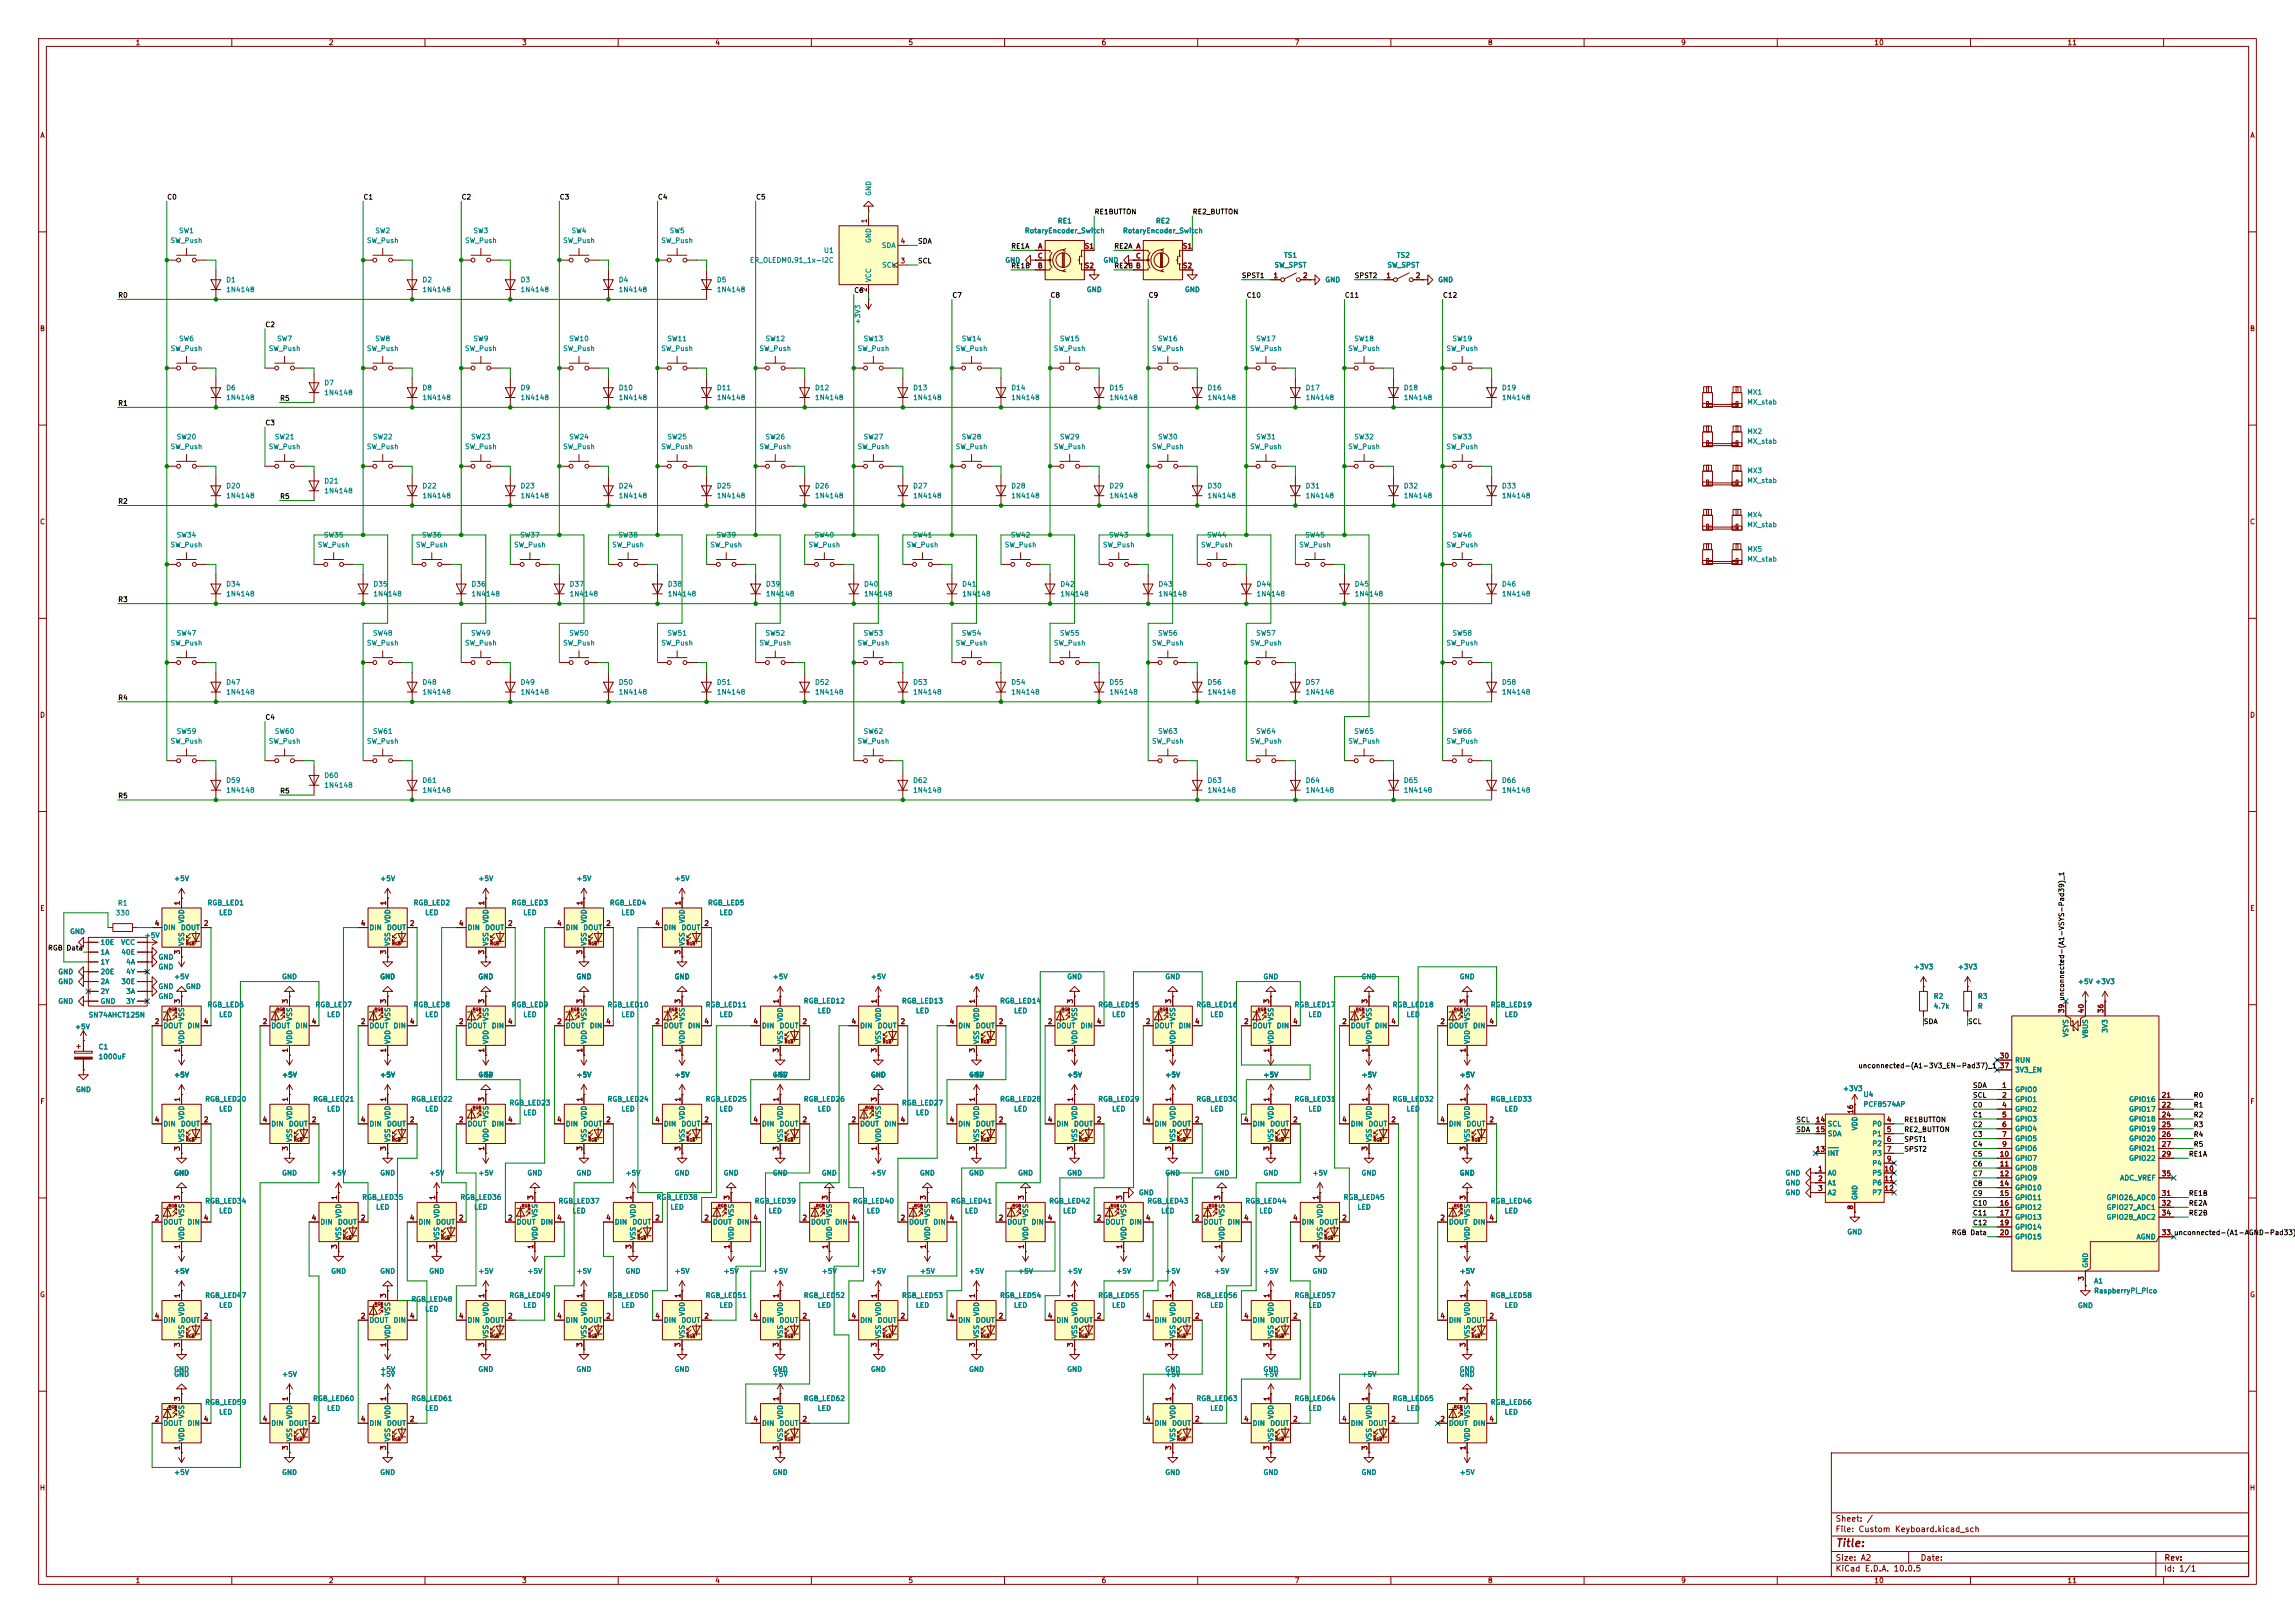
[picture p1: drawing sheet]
<svg xmlns="http://www.w3.org/2000/svg" width="594mm" height="420mm" viewBox="0 0 594 420" stroke-linecap="round" stroke-linejoin="round" font-family="sans-serif">
<defs><g id="words">
<text font-size="2" fill="#840000" x="475" y="400.8">Title:</text>
<g font-size="1.5" fill="#840000">
<text x="475" y="394.1">Sheet: /</text>
<text x="475" y="396.8">File: Custom Keyboard.kicad_sch</text>
<text x="475" y="407">KiCad E.D.A. 10.0.5</text>
<text x="475" y="404.2">Size: A2</text>
<text x="497" y="404.2">Date:</text>
<text x="560" y="407">Id: 1/1</text>
<text x="560.1" y="404.2">Rev:</text>
</g>
<g font-size="1.3" fill="#840000">
<text x="35" y="12">1</text>
<text x="85" y="12">2</text>
<text x="135" y="12">3</text>
<text x="185" y="12">4</text>
<text x="235" y="12">5</text>
<text x="285" y="12">6</text>
<text x="335" y="12">7</text>
<text x="385" y="12">8</text>
<text x="435" y="12">9</text>
<text x="485" y="12">10</text>
<text x="535" y="12">11</text>
<text x="10.3" y="36">A</text>
<text x="582.3" y="36">A</text>
<text x="224.7" y="57.9" transform="rotate(-90 224.7 57.9)">1</text>
<text x="232.9" y="63.4">4</text>
<text x="268.6" y="64.6">A</text>
<text x="280.6" y="64.6">S1</text>
<text x="294" y="64.6">A</text>
<text x="306" y="64.6">S1</text>
<text x="232.9" y="68.4">3</text>
<text x="268.5" y="69.7">B</text>
<text x="268.5" y="67.2">C</text>
<text x="280.6" y="69.7">S2</text>
<text x="293.9" y="67.2">C</text>
<text x="293.9" y="69.7">B</text>
<text x="306" y="69.7">S2</text>
<text x="224.7" y="75.7" transform="rotate(-90 224.7 75.7)">2</text>
<text x="329.5" y="72.3">1</text>
<text x="337.1" y="72.3">2</text>
<text x="358.7" y="72.3">1</text>
<text x="366.3" y="72.3">2</text>
<text x="10.2" y="86">B</text>
<text x="582.2" y="86">B</text>
<text x="10.2" y="136">C</text>
<text x="582.2" y="136">C</text>
<text x="10.2" y="186">D</text>
<text x="582.2" y="186">D</text>
<text x="10.3" y="236">E</text>
<text x="39.9" y="239.9">4</text>
<text x="46.9" y="234.4" transform="rotate(-90 46.9 234.4)">1</text>
<text x="52.6" y="239.9">2</text>
<text x="93.2" y="239.9">4</text>
<text x="100.2" y="234.4" transform="rotate(-90 100.2 234.4)">1</text>
<text x="105.9" y="239.9">2</text>
<text x="118.6" y="239.9">4</text>
<text x="125.6" y="234.4" transform="rotate(-90 125.6 234.4)">1</text>
<text x="131.3" y="239.9">2</text>
<text x="144" y="239.9">4</text>
<text x="151" y="234.4" transform="rotate(-90 151 234.4)">1</text>
<text x="156.7" y="239.9">2</text>
<text x="169.4" y="239.9">4</text>
<text x="176.4" y="234.4" transform="rotate(-90 176.4 234.4)">1</text>
<text x="182.1" y="239.9">2</text>
<text x="582.3" y="236">E</text>
<text x="46.9" y="247.1" transform="rotate(-90 46.9 247.1)">3</text>
<text x="100.2" y="247.1" transform="rotate(-90 100.2 247.1)">3</text>
<text x="125.6" y="247.1" transform="rotate(-90 125.6 247.1)">3</text>
<text x="151" y="247.1" transform="rotate(-90 151 247.1)">3</text>
<text x="176.4" y="247.1" transform="rotate(-90 176.4 247.1)">3</text>
<text x="46.9" y="259.8" transform="rotate(-90 46.9 259.8)">3</text>
<text x="74.8" y="259.8" transform="rotate(-90 74.8 259.8)">3</text>
<text x="100.2" y="259.8" transform="rotate(-90 100.2 259.8)">3</text>
<text x="125.6" y="259.8" transform="rotate(-90 125.6 259.8)">3</text>
<text x="151" y="259.8" transform="rotate(-90 151 259.8)">3</text>
<text x="176.4" y="259.8" transform="rotate(-90 176.4 259.8)">3</text>
<text x="201.8" y="259.8" transform="rotate(-90 201.8 259.8)">1</text>
<text x="227.2" y="259.8" transform="rotate(-90 227.2 259.8)">1</text>
<text x="252.6" y="259.8" transform="rotate(-90 252.6 259.8)">1</text>
<text x="278" y="259.8" transform="rotate(-90 278 259.8)">3</text>
<text x="303.4" y="259.8" transform="rotate(-90 303.4 259.8)">3</text>
<text x="328.8" y="259.8" transform="rotate(-90 328.8 259.8)">3</text>
<text x="354.2" y="259.8" transform="rotate(-90 354.2 259.8)">3</text>
<text x="379.6" y="259.8" transform="rotate(-90 379.6 259.8)">3</text>
<text x="534.5" y="262.3" transform="rotate(-90 534.5 262.3)">39 unconnected-(A1-VSYS-Pad39)_1</text>
<text x="534.5" y="262.3" transform="rotate(-90 534.5 262.3)">39</text>
<text x="539.6" y="262.3" transform="rotate(-90 539.6 262.3)">40</text>
<text x="544.7" y="262.3" transform="rotate(-90 544.7 262.3)">36</text>
<text x="39.9" y="265.3">2</text>
<text x="52.6" y="265.3">4</text>
<text x="67.8" y="265.3">2</text>
<text x="80.5" y="265.3">4</text>
<text x="93.2" y="265.3">2</text>
<text x="105.9" y="265.3">4</text>
<text x="118.6" y="265.3">2</text>
<text x="131.3" y="265.3">4</text>
<text x="144" y="265.3">2</text>
<text x="156.7" y="265.3">4</text>
<text x="169.4" y="265.3">2</text>
<text x="182.1" y="265.3">4</text>
<text x="194.8" y="265.3">4</text>
<text x="207.5" y="265.3">2</text>
<text x="220.2" y="265.3">4</text>
<text x="232.9" y="265.3">2</text>
<text x="245.6" y="265.3">4</text>
<text x="258.3" y="265.3">2</text>
<text x="271" y="265.3">2</text>
<text x="283.7" y="265.3">4</text>
<text x="296.4" y="265.3">2</text>
<text x="309.1" y="265.3">4</text>
<text x="321.8" y="265.3">2</text>
<text x="334.5" y="265.3">4</text>
<text x="347.2" y="265.3">2</text>
<text x="359.9" y="265.3">4</text>
<text x="372.6" y="265.3">2</text>
<text x="385.3" y="265.3">4</text>
<text x="46.9" y="272.5" transform="rotate(-90 46.9 272.5)">1</text>
<text x="74.8" y="272.5" transform="rotate(-90 74.8 272.5)">1</text>
<text x="100.2" y="272.5" transform="rotate(-90 100.2 272.5)">1</text>
<text x="125.6" y="272.5" transform="rotate(-90 125.6 272.5)">1</text>
<text x="151" y="272.5" transform="rotate(-90 151 272.5)">1</text>
<text x="176.4" y="272.5" transform="rotate(-90 176.4 272.5)">1</text>
<text x="201.8" y="272.5" transform="rotate(-90 201.8 272.5)">3</text>
<text x="227.2" y="272.5" transform="rotate(-90 227.2 272.5)">3</text>
<text x="252.6" y="272.5" transform="rotate(-90 252.6 272.5)">3</text>
<text x="278" y="272.5" transform="rotate(-90 278 272.5)">1</text>
<text x="303.4" y="272.5" transform="rotate(-90 303.4 272.5)">1</text>
<text x="328.8" y="272.5" transform="rotate(-90 328.8 272.5)">1</text>
<text x="354.2" y="272.5" transform="rotate(-90 354.2 272.5)">1</text>
<text x="379.6" y="272.5" transform="rotate(-90 379.6 272.5)">1</text>
<text x="517.5" y="274.2">30</text>
<text x="517.5" y="276.7">37</text>
<text x="518.1" y="281.8">1</text>
<text x="10.3" y="286">F</text>
<text x="46.9" y="285.2" transform="rotate(-90 46.9 285.2)">1</text>
<text x="74.8" y="285.2" transform="rotate(-90 74.8 285.2)">1</text>
<text x="100.2" y="285.2" transform="rotate(-90 100.2 285.2)">1</text>
<text x="125.6" y="285.2" transform="rotate(-90 125.6 285.2)">3</text>
<text x="151" y="285.2" transform="rotate(-90 151 285.2)">1</text>
<text x="176.4" y="285.2" transform="rotate(-90 176.4 285.2)">1</text>
<text x="201.8" y="285.2" transform="rotate(-90 201.8 285.2)">1</text>
<text x="227.2" y="285.2" transform="rotate(-90 227.2 285.2)">3</text>
<text x="252.6" y="285.2" transform="rotate(-90 252.6 285.2)">1</text>
<text x="278" y="285.2" transform="rotate(-90 278 285.2)">1</text>
<text x="303.4" y="285.2" transform="rotate(-90 303.4 285.2)">1</text>
<text x="328.8" y="285.2" transform="rotate(-90 328.8 285.2)">1</text>
<text x="354.2" y="285.2" transform="rotate(-90 354.2 285.2)">1</text>
<text x="379.6" y="285.2" transform="rotate(-90 379.6 285.2)">1</text>
<text x="518.1" y="284.3">2</text>
<text x="518.1" y="286.9">4</text>
<text x="559.4" y="284.3">21</text>
<text x="559.4" y="286.9">22</text>
<text x="582.3" y="286">F</text>
<text x="39.9" y="290.7">4</text>
<text x="52.6" y="290.7">2</text>
<text x="67.8" y="290.7">4</text>
<text x="80.5" y="290.7">2</text>
<text x="93.2" y="290.7">4</text>
<text x="105.9" y="290.7">2</text>
<text x="118.6" y="290.7">2</text>
<text x="131.3" y="290.7">4</text>
<text x="144" y="290.7">4</text>
<text x="156.7" y="290.7">2</text>
<text x="169.4" y="290.7">4</text>
<text x="182.1" y="290.7">2</text>
<text x="194.8" y="290.7">4</text>
<text x="207.5" y="290.7">2</text>
<text x="220.2" y="290.7">2</text>
<text x="232.9" y="290.7">4</text>
<text x="245.6" y="290.7">4</text>
<text x="258.3" y="290.7">2</text>
<text x="271" y="290.7">4</text>
<text x="283.7" y="290.7">2</text>
<text x="296.4" y="290.7">4</text>
<text x="309.1" y="290.7">2</text>
<text x="321.8" y="290.7">4</text>
<text x="334.5" y="290.7">2</text>
<text x="347.2" y="290.7">4</text>
<text x="359.9" y="290.7">2</text>
<text x="372.6" y="290.7">4</text>
<text x="385.3" y="290.7">2</text>
<text x="469.8" y="290.7">14</text>
<text x="469.8" y="293.2">15</text>
<text x="479.9" y="288.4" transform="rotate(-90 479.9 288.4)">16</text>
<text x="488.2" y="290.7">4</text>
<text x="488.2" y="293.2">5</text>
<text x="518.1" y="289.4">5</text>
<text x="518.1" y="292">6</text>
<text x="559.4" y="289.4">24</text>
<text x="559.4" y="292">25</text>
<text x="46.9" y="297.9" transform="rotate(-90 46.9 297.9)">3</text>
<text x="74.8" y="297.9" transform="rotate(-90 74.8 297.9)">3</text>
<text x="100.2" y="297.9" transform="rotate(-90 100.2 297.9)">3</text>
<text x="125.6" y="297.9" transform="rotate(-90 125.6 297.9)">1</text>
<text x="151" y="297.9" transform="rotate(-90 151 297.9)">3</text>
<text x="176.4" y="297.9" transform="rotate(-90 176.4 297.9)">3</text>
<text x="201.8" y="297.9" transform="rotate(-90 201.8 297.9)">3</text>
<text x="227.2" y="297.9" transform="rotate(-90 227.2 297.9)">1</text>
<text x="252.6" y="297.9" transform="rotate(-90 252.6 297.9)">3</text>
<text x="278" y="297.9" transform="rotate(-90 278 297.9)">3</text>
<text x="303.4" y="297.9" transform="rotate(-90 303.4 297.9)">3</text>
<text x="328.8" y="297.9" transform="rotate(-90 328.8 297.9)">3</text>
<text x="354.2" y="297.9" transform="rotate(-90 354.2 297.9)">3</text>
<text x="379.6" y="297.9" transform="rotate(-90 379.6 297.9)">3</text>
<text x="469.8" y="298.3">13</text>
<text x="488.2" y="295.8">6</text>
<text x="488.2" y="298.3">7</text>
<text x="517.5" y="299.6">10</text>
<text x="518.1" y="294.5">7</text>
<text x="518.1" y="297">9</text>
<text x="559.4" y="294.5">26</text>
<text x="559.4" y="297">27</text>
<text x="559.4" y="299.6">29</text>
<text x="470.4" y="303.4">1</text>
<text x="470.4" y="305.9">2</text>
<text x="487.6" y="303.4">10</text>
<text x="487.6" y="305.9">11</text>
<text x="488.2" y="300.9">9</text>
<text x="517.5" y="302.1">11</text>
<text x="517.5" y="304.7">12</text>
<text x="559.4" y="304.7">35</text>
<text x="46.9" y="310.6" transform="rotate(-90 46.9 310.6)">3</text>
<text x="87.5" y="310.6" transform="rotate(-90 87.5 310.6)">1</text>
<text x="112.9" y="310.6" transform="rotate(-90 112.9 310.6)">1</text>
<text x="138.3" y="310.6" transform="rotate(-90 138.3 310.6)">3</text>
<text x="163.7" y="310.6" transform="rotate(-90 163.7 310.6)">1</text>
<text x="189.1" y="310.6" transform="rotate(-90 189.1 310.6)">3</text>
<text x="214.5" y="310.6" transform="rotate(-90 214.5 310.6)">3</text>
<text x="239.9" y="310.6" transform="rotate(-90 239.9 310.6)">3</text>
<text x="265.3" y="310.6" transform="rotate(-90 265.3 310.6)">3</text>
<text x="290.7" y="310.6" transform="rotate(-90 290.7 310.6)">3</text>
<text x="316.1" y="310.6" transform="rotate(-90 316.1 310.6)">3</text>
<text x="341.5" y="310.6" transform="rotate(-90 341.5 310.6)">1</text>
<text x="379.6" y="310.6" transform="rotate(-90 379.6 310.6)">3</text>
<text x="470.4" y="308.5">3</text>
<text x="487.6" y="308.5">12</text>
<text x="517.5" y="307.2">14</text>
<text x="517.5" y="309.7">15</text>
<text x="559.4" y="309.7">31</text>
<text x="39.9" y="316.1">2</text>
<text x="52.6" y="316.1">4</text>
<text x="80.5" y="316.1">4</text>
<text x="93.2" y="316.1">2</text>
<text x="105.9" y="316.1">4</text>
<text x="118.6" y="316.1">2</text>
<text x="131.3" y="316.1">2</text>
<text x="144" y="316.1">4</text>
<text x="156.7" y="316.1">4</text>
<text x="169.4" y="316.1">2</text>
<text x="182.1" y="316.1">2</text>
<text x="194.8" y="316.1">4</text>
<text x="207.5" y="316.1">2</text>
<text x="220.2" y="316.1">4</text>
<text x="232.9" y="316.1">2</text>
<text x="245.6" y="316.1">4</text>
<text x="258.3" y="316.1">2</text>
<text x="271" y="316.1">4</text>
<text x="283.7" y="316.1">2</text>
<text x="296.4" y="316.1">4</text>
<text x="309.1" y="316.1">2</text>
<text x="321.8" y="316.1">4</text>
<text x="334.5" y="316.1">4</text>
<text x="347.2" y="316.1">2</text>
<text x="372.6" y="316.1">2</text>
<text x="385.3" y="316.1">4</text>
<text x="479.9" y="313.2" transform="rotate(-90 479.9 313.2)">8</text>
<text x="517.5" y="312.3">16</text>
<text x="517.5" y="314.8">17</text>
<text x="517.5" y="317.4">19</text>
<text x="559.4" y="312.3">32</text>
<text x="559.4" y="314.8">34</text>
<text x="46.9" y="323.3" transform="rotate(-90 46.9 323.3)">1</text>
<text x="87.5" y="323.3" transform="rotate(-90 87.5 323.3)">3</text>
<text x="112.9" y="323.3" transform="rotate(-90 112.9 323.3)">3</text>
<text x="138.3" y="323.3" transform="rotate(-90 138.3 323.3)">1</text>
<text x="163.7" y="323.3" transform="rotate(-90 163.7 323.3)">3</text>
<text x="189.1" y="323.3" transform="rotate(-90 189.1 323.3)">1</text>
<text x="214.5" y="323.3" transform="rotate(-90 214.5 323.3)">1</text>
<text x="239.9" y="323.3" transform="rotate(-90 239.9 323.3)">1</text>
<text x="265.3" y="323.3" transform="rotate(-90 265.3 323.3)">1</text>
<text x="290.7" y="323.3" transform="rotate(-90 290.7 323.3)">1</text>
<text x="316.1" y="323.3" transform="rotate(-90 316.1 323.3)">1</text>
<text x="341.5" y="323.3" transform="rotate(-90 341.5 323.3)">3</text>
<text x="379.6" y="323.3" transform="rotate(-90 379.6 323.3)">1</text>
<text x="517.5" y="319.9">20</text>
<text x="559.4" y="319.9">33 unconnected-(A1-AGND-Pad33)_</text>
<text x="559.4" y="319.9">33</text>
<text x="10.2" y="336">G</text>
<text x="539.6" y="331.6" transform="rotate(-90 539.6 331.6)">3</text>
<text x="582.2" y="336">G</text>
<text x="39.9" y="341.5">4</text>
<text x="46.9" y="336" transform="rotate(-90 46.9 336)">1</text>
<text x="52.6" y="341.5">2</text>
<text x="93.2" y="341.5">2</text>
<text x="100.2" y="336" transform="rotate(-90 100.2 336)">3</text>
<text x="105.9" y="341.5">4</text>
<text x="118.6" y="341.5">4</text>
<text x="125.6" y="336" transform="rotate(-90 125.6 336)">1</text>
<text x="131.3" y="341.5">2</text>
<text x="144" y="341.5">4</text>
<text x="151" y="336" transform="rotate(-90 151 336)">1</text>
<text x="156.7" y="341.5">2</text>
<text x="169.4" y="341.5">4</text>
<text x="176.4" y="336" transform="rotate(-90 176.4 336)">1</text>
<text x="182.1" y="341.5">2</text>
<text x="194.8" y="341.5">4</text>
<text x="201.8" y="336" transform="rotate(-90 201.8 336)">1</text>
<text x="207.5" y="341.5">2</text>
<text x="220.2" y="341.5">4</text>
<text x="227.2" y="336" transform="rotate(-90 227.2 336)">1</text>
<text x="232.9" y="341.5">2</text>
<text x="245.6" y="341.5">4</text>
<text x="252.6" y="336" transform="rotate(-90 252.6 336)">1</text>
<text x="258.3" y="341.5">2</text>
<text x="271" y="341.5">4</text>
<text x="278" y="336" transform="rotate(-90 278 336)">1</text>
<text x="283.7" y="341.5">2</text>
<text x="296.4" y="341.5">4</text>
<text x="303.4" y="336" transform="rotate(-90 303.4 336)">1</text>
<text x="309.1" y="341.5">2</text>
<text x="321.8" y="341.5">4</text>
<text x="328.8" y="336" transform="rotate(-90 328.8 336)">1</text>
<text x="334.5" y="341.5">2</text>
<text x="372.6" y="341.5">4</text>
<text x="379.6" y="336" transform="rotate(-90 379.6 336)">1</text>
<text x="385.3" y="341.5">2</text>
<text x="46.9" y="348.7" transform="rotate(-90 46.9 348.7)">3</text>
<text x="100.2" y="348.7" transform="rotate(-90 100.2 348.7)">1</text>
<text x="125.6" y="348.7" transform="rotate(-90 125.6 348.7)">3</text>
<text x="151" y="348.7" transform="rotate(-90 151 348.7)">3</text>
<text x="176.4" y="348.7" transform="rotate(-90 176.4 348.7)">3</text>
<text x="201.8" y="348.7" transform="rotate(-90 201.8 348.7)">3</text>
<text x="227.2" y="348.7" transform="rotate(-90 227.2 348.7)">3</text>
<text x="252.6" y="348.7" transform="rotate(-90 252.6 348.7)">3</text>
<text x="278" y="348.7" transform="rotate(-90 278 348.7)">3</text>
<text x="303.4" y="348.7" transform="rotate(-90 303.4 348.7)">3</text>
<text x="328.8" y="348.7" transform="rotate(-90 328.8 348.7)">3</text>
<text x="379.6" y="348.7" transform="rotate(-90 379.6 348.7)">3</text>
<text x="46.9" y="362.7" transform="rotate(-90 46.9 362.7)">3</text>
<text x="74.8" y="362.7" transform="rotate(-90 74.8 362.7)">1</text>
<text x="100.2" y="362.7" transform="rotate(-90 100.2 362.7)">1</text>
<text x="201.8" y="362.7" transform="rotate(-90 201.8 362.7)">1</text>
<text x="303.4" y="362.7" transform="rotate(-90 303.4 362.7)">1</text>
<text x="328.8" y="362.7" transform="rotate(-90 328.8 362.7)">1</text>
<text x="354.2" y="362.7" transform="rotate(-90 354.2 362.7)">1</text>
<text x="379.6" y="362.7" transform="rotate(-90 379.6 362.7)">3</text>
<text x="39.9" y="368.2">2</text>
<text x="52.6" y="368.2">4</text>
<text x="67.8" y="368.2">4</text>
<text x="80.5" y="368.2">2</text>
<text x="93.2" y="368.2">4</text>
<text x="105.9" y="368.2">2</text>
<text x="194.8" y="368.2">4</text>
<text x="207.5" y="368.2">2</text>
<text x="296.4" y="368.2">4</text>
<text x="309.1" y="368.2">2</text>
<text x="321.8" y="368.2">4</text>
<text x="334.5" y="368.2">2</text>
<text x="347.2" y="368.2">4</text>
<text x="359.9" y="368.2">2</text>
<text x="372.6" y="368.2">2</text>
<text x="385.3" y="368.2">4</text>
<text x="46.9" y="375.4" transform="rotate(-90 46.9 375.4)">1</text>
<text x="74.8" y="375.4" transform="rotate(-90 74.8 375.4)">3</text>
<text x="100.2" y="375.4" transform="rotate(-90 100.2 375.4)">3</text>
<text x="201.8" y="375.4" transform="rotate(-90 201.8 375.4)">3</text>
<text x="303.4" y="375.4" transform="rotate(-90 303.4 375.4)">3</text>
<text x="328.8" y="375.4" transform="rotate(-90 328.8 375.4)">3</text>
<text x="354.2" y="375.4" transform="rotate(-90 354.2 375.4)">3</text>
<text x="379.6" y="375.4" transform="rotate(-90 379.6 375.4)">1</text>
<text x="10.2" y="386">H</text>
<text x="582.2" y="386">H</text>
<text x="35" y="410">1</text>
<text x="85" y="410">2</text>
<text x="135" y="410">3</text>
<text x="185" y="410">4</text>
<text x="235" y="410">5</text>
<text x="285" y="410">6</text>
<text x="335" y="410">7</text>
<text x="385" y="410">8</text>
<text x="435" y="410">9</text>
<text x="485" y="410">10</text>
<text x="535" y="410">11</text>
</g>
<g font-size="1.3">
<text x="43.2" y="51.9">C0</text>
<text x="94" y="51.9">C1</text>
<text x="119.4" y="51.9">C2</text>
<text x="144.8" y="51.9">C3</text>
<text x="170.2" y="51.9">C4</text>
<text x="195.6" y="51.9">C5</text>
<text x="283.2" y="55.8">RE1BUTTON</text>
<text x="308.6" y="55.8">RE2_BUTTON</text>
<text x="237.5" y="63.4">SDA</text>
<text x="261.6" y="64.6">RE1A</text>
<text x="288.3" y="64.6">RE2A A</text>
<text x="237.5" y="68.5">SCL</text>
<text x="261.6" y="69.7">RE1B</text>
<text x="288.3" y="69.7">RE2B B</text>
<text x="30.5" y="77.3">R0</text>
<text x="221" y="76.1">C6</text>
<text x="246.4" y="77.3">C7</text>
<text x="271.8" y="77.3">C8</text>
<text x="297.2" y="77.3">C9</text>
<text x="321.3" y="72.3">SPST1</text>
<text x="322.6" y="77.3">C10</text>
<text x="348" y="77.3">C11</text>
<text x="350.5" y="72.3">SPST2</text>
<text x="373.4" y="77.3">C12</text>
<text x="68.6" y="85">C2</text>
<text x="30.5" y="105.3">R1</text>
<text x="72.4" y="104">R5</text>
<text x="68.6" y="110.4">C3</text>
<text x="30.5" y="130.7">R2</text>
<text x="72.4" y="129.4">R5</text>
<text x="30.5" y="156.1">R3</text>
<text x="30.5" y="181.5">R4</text>
<text x="68.6" y="186.6">C4</text>
<text x="30.5" y="206.9">R5</text>
<text x="72.4" y="205.6">R5</text>
<text x="12.3" y="246.3">RGB</text>
<text x="17.1" y="246.3">Data</text>
<text x="497.8" y="265.3">SDA</text>
<text x="509.2" y="265.3">SCL</text>
<text x="480.9" y="276.7">unconnected-(A1-3V3_EN-Pad37)_1</text>
<text x="510.5" y="281.8">SDA</text>
<text x="510.5" y="286.9">C0</text>
<text x="510.5" y="284.4">SCL</text>
<text x="567.7" y="284.4">R0</text>
<text x="567.7" y="286.9">R1</text>
<text x="464.8" y="290.7">SCL</text>
<text x="464.8" y="293.2">SDA</text>
<text x="492.7" y="293.2">RE2_BUTTON</text>
<text x="492.7" y="290.7">RE1BUTTON</text>
<text x="510.5" y="289.4">C1</text>
<text x="510.5" y="292">C2</text>
<text x="567.7" y="292">R3</text>
<text x="567.7" y="289.4">R2</text>
<text x="492.7" y="298.3">SPST2</text>
<text x="492.7" y="295.8">SPST1</text>
<text x="510.5" y="294.5">C3</text>
<text x="510.5" y="299.6">C5</text>
<text x="510.5" y="297.1">C4</text>
<text x="566.4" y="299.6">RE1A</text>
<text x="567.7" y="294.5">R4</text>
<text x="567.7" y="297.1">R5</text>
<text x="510.5" y="304.7">C7</text>
<text x="510.5" y="302.1">C6</text>
<text x="510.5" y="307.2">C8</text>
<text x="510.5" y="309.8">C9</text>
<text x="566.4" y="309.8">RE1B</text>
<text x="510.5" y="312.3">C10</text>
<text x="510.5" y="314.8">C11</text>
<text x="510.5" y="317.4">C12</text>
<text x="566.4" y="314.8">RE2B</text>
<text x="566.4" y="312.3">RE2A</text>
<text x="505.1" y="319.9">RGB Data</text>
</g>
<g font-size="1.3" fill="#008484">
<text x="225.8" y="50.8" transform="rotate(-90 225.8 50.8)">GND</text>
<text x="273.6" y="58.1">RE1</text>
<text x="299" y="58.1">RE2</text>
<text x="44" y="63.2">SW_Push</text>
<text x="46.2" y="60.7">SW1</text>
<text x="94.8" y="63.2">SW_Push</text>
<text x="97" y="60.7">SW2</text>
<text x="120.2" y="63.2">SW_Push</text>
<text x="122.4" y="60.7">SW3</text>
<text x="145.6" y="63.2">SW_Push</text>
<text x="147.8" y="60.7">SW4</text>
<text x="171" y="63.2">SW_Push</text>
<text x="173.2" y="60.7">SW5</text>
<text x="213.1" y="65.7">U1</text>
<text x="225.8" y="63" transform="rotate(-90 225.8 63)">GND</text>
<text x="228.1" y="64.5">SDA</text>
<text x="265.1" y="60.7">RotaryEncoder_Switch</text>
<text x="290.5" y="60.7">RotaryEncoder_Switch</text>
<text x="194" y="68.3">ER_OLEDM0.91_1x-I2C</text>
<text x="228.2" y="69.5">SCL</text>
<text x="260.1" y="68.3">GND</text>
<text x="285.5" y="68.3">GND</text>
<text x="329.7" y="69.5">SW_SPST</text>
<text x="332.2" y="67">TS1</text>
<text x="359" y="69.5">SW_SPST</text>
<text x="361.4" y="67">TS2</text>
<text x="58.4" y="73.4">D1</text>
<text x="58.4" y="75.9">1N4148</text>
<text x="109.2" y="73.4">D2</text>
<text x="109.2" y="75.9">1N4148</text>
<text x="134.6" y="73.4">D3</text>
<text x="134.6" y="75.9">1N4148</text>
<text x="160" y="73.4">D4</text>
<text x="160" y="75.9">1N4148</text>
<text x="185.4" y="73.4">D5</text>
<text x="185.4" y="75.9">1N4148</text>
<text x="225.8" y="73.2" transform="rotate(-90 225.8 73.2)">VCC</text>
<text x="281.1" y="75.9">GND</text>
<text x="306.5" y="75.9">GND</text>
<text x="342.9" y="73.4">GND</text>
<text x="372.1" y="73.4">GND</text>
<text x="46.2" y="88.6">SW6</text>
<text x="71.6" y="88.6">SW7</text>
<text x="97" y="88.6">SW8</text>
<text x="122.4" y="88.6">SW9</text>
<text x="147.2" y="88.6">SW10</text>
<text x="172.6" y="88.6">SW11</text>
<text x="198" y="88.6">SW12</text>
<text x="223" y="84.1" transform="rotate(-90 223 84.1)">+3V3</text>
<text x="223.4" y="88.6">SW13</text>
<text x="248.8" y="88.6">SW14</text>
<text x="274.2" y="88.6">SW15</text>
<text x="299.6" y="88.6">SW16</text>
<text x="325" y="88.6">SW17</text>
<text x="350.4" y="88.6">SW18</text>
<text x="375.8" y="88.6">SW19</text>
<text x="44" y="91.1">SW_Push</text>
<text x="69.4" y="91.1">SW_Push</text>
<text x="94.8" y="91.1">SW_Push</text>
<text x="120.2" y="91.1">SW_Push</text>
<text x="145.6" y="91.1">SW_Push</text>
<text x="171" y="91.1">SW_Push</text>
<text x="196.4" y="91.1">SW_Push</text>
<text x="221.8" y="91.1">SW_Push</text>
<text x="247.2" y="91.1">SW_Push</text>
<text x="272.6" y="91.1">SW_Push</text>
<text x="298" y="91.1">SW_Push</text>
<text x="323.4" y="91.1">SW_Push</text>
<text x="348.8" y="91.1">SW_Push</text>
<text x="374.2" y="91.1">SW_Push</text>
<text x="58.4" y="101.3">D6</text>
<text x="83.8" y="100">D7</text>
<text x="109.2" y="101.3">D8</text>
<text x="134.6" y="101.3">D9</text>
<text x="160" y="101.3">D10</text>
<text x="185.4" y="101.3">D11</text>
<text x="210.8" y="101.3">D12</text>
<text x="236.2" y="101.3">D13</text>
<text x="261.6" y="101.3">D14</text>
<text x="287" y="101.3">D15</text>
<text x="312.4" y="101.3">D16</text>
<text x="337.8" y="101.3">D17</text>
<text x="363.2" y="101.3">D18</text>
<text x="388.6" y="101.3">D19</text>
<text x="58.4" y="103.8">1N4148</text>
<text x="83.8" y="102.6">1N4148</text>
<text x="109.2" y="103.8">1N4148</text>
<text x="134.6" y="103.8">1N4148</text>
<text x="160" y="103.8">1N4148</text>
<text x="185.4" y="103.8">1N4148</text>
<text x="210.8" y="103.8">1N4148</text>
<text x="236.2" y="103.8">1N4148</text>
<text x="261.6" y="103.8">1N4148</text>
<text x="287" y="103.8">1N4148</text>
<text x="312.4" y="103.8">1N4148</text>
<text x="337.8" y="103.8">1N4148</text>
<text x="363.2" y="103.8">1N4148</text>
<text x="388.6" y="103.8">1N4148</text>
<text x="452.1" y="102.4">MX1</text>
<text x="452.1" y="105">MX_stab</text>
<text x="45.6" y="114">SW20</text>
<text x="71" y="114">SW21</text>
<text x="96.4" y="114">SW22</text>
<text x="121.8" y="114">SW23</text>
<text x="147.2" y="114">SW24</text>
<text x="172.6" y="114">SW25</text>
<text x="198" y="114">SW26</text>
<text x="223.4" y="114">SW27</text>
<text x="248.8" y="114">SW28</text>
<text x="274.2" y="114">SW29</text>
<text x="299.6" y="114">SW30</text>
<text x="325" y="114">SW31</text>
<text x="350.4" y="114">SW32</text>
<text x="375.8" y="114">SW33</text>
<text x="452.1" y="112.6">MX2</text>
<text x="44" y="116.5">SW_Push</text>
<text x="69.4" y="116.5">SW_Push</text>
<text x="94.8" y="116.5">SW_Push</text>
<text x="120.2" y="116.5">SW_Push</text>
<text x="145.6" y="116.5">SW_Push</text>
<text x="171" y="116.5">SW_Push</text>
<text x="196.4" y="116.5">SW_Push</text>
<text x="221.8" y="116.5">SW_Push</text>
<text x="247.2" y="116.5">SW_Push</text>
<text x="272.6" y="116.5">SW_Push</text>
<text x="298" y="116.5">SW_Push</text>
<text x="323.4" y="116.5">SW_Push</text>
<text x="348.8" y="116.5">SW_Push</text>
<text x="374.2" y="116.5">SW_Push</text>
<text x="452.1" y="115.1">MX_stab</text>
<text x="83.8" y="125.4">D21</text>
<text x="452.1" y="122.8">MX3</text>
<text x="452.1" y="125.3">MX_stab</text>
<text x="58.4" y="126.7">D20</text>
<text x="58.4" y="129.2">1N4148</text>
<text x="83.8" y="128">1N4148</text>
<text x="109.2" y="126.7">D22</text>
<text x="109.2" y="129.2">1N4148</text>
<text x="134.6" y="126.7">D23</text>
<text x="134.6" y="129.2">1N4148</text>
<text x="160" y="126.7">D24</text>
<text x="160" y="129.2">1N4148</text>
<text x="185.4" y="126.7">D25</text>
<text x="185.4" y="129.2">1N4148</text>
<text x="210.8" y="126.7">D26</text>
<text x="210.8" y="129.2">1N4148</text>
<text x="236.2" y="126.7">D27</text>
<text x="236.2" y="129.2">1N4148</text>
<text x="261.6" y="126.7">D28</text>
<text x="261.6" y="129.2">1N4148</text>
<text x="287" y="126.7">D29</text>
<text x="287" y="129.2">1N4148</text>
<text x="312.4" y="126.7">D30</text>
<text x="312.4" y="129.2">1N4148</text>
<text x="337.8" y="126.7">D31</text>
<text x="337.8" y="129.2">1N4148</text>
<text x="363.2" y="126.7">D32</text>
<text x="363.2" y="129.2">1N4148</text>
<text x="388.6" y="126.7">D33</text>
<text x="388.6" y="129.2">1N4148</text>
<text x="452.1" y="134.2">MX4</text>
<text x="452.1" y="136.7">MX_stab</text>
<text x="44" y="141.9">SW_Push</text>
<text x="45.6" y="139.4">SW34</text>
<text x="82.1" y="141.9">SW_Push</text>
<text x="83.7" y="139.4">SW35</text>
<text x="107.5" y="141.9">SW_Push</text>
<text x="109.1" y="139.4">SW36</text>
<text x="132.9" y="141.9">SW_Push</text>
<text x="134.5" y="139.4">SW37</text>
<text x="158.3" y="141.9">SW_Push</text>
<text x="159.9" y="139.4">SW38</text>
<text x="183.7" y="141.9">SW_Push</text>
<text x="185.3" y="139.4">SW39</text>
<text x="209.1" y="141.9">SW_Push</text>
<text x="210.7" y="139.4">SW40</text>
<text x="234.5" y="141.9">SW_Push</text>
<text x="236.1" y="139.4">SW41</text>
<text x="259.9" y="141.9">SW_Push</text>
<text x="261.5" y="139.4">SW42</text>
<text x="285.3" y="141.9">SW_Push</text>
<text x="286.9" y="139.4">SW43</text>
<text x="310.7" y="141.9">SW_Push</text>
<text x="312.3" y="139.4">SW44</text>
<text x="336.1" y="141.9">SW_Push</text>
<text x="337.7" y="139.4">SW45</text>
<text x="374.2" y="141.9">SW_Push</text>
<text x="375.8" y="139.4">SW46</text>
<text x="452.1" y="143.1">MX5</text>
<text x="452.1" y="145.6">MX_stab</text>
<text x="58.4" y="152.1">D34</text>
<text x="58.4" y="154.6">1N4148</text>
<text x="96.5" y="152.1">D35</text>
<text x="96.5" y="154.6">1N4148</text>
<text x="121.9" y="152.1">D36</text>
<text x="121.9" y="154.6">1N4148</text>
<text x="147.3" y="152.1">D37</text>
<text x="147.3" y="154.6">1N4148</text>
<text x="172.7" y="152.1">D38</text>
<text x="172.7" y="154.6">1N4148</text>
<text x="198.1" y="152.1">D39</text>
<text x="198.1" y="154.6">1N4148</text>
<text x="223.5" y="152.1">D40</text>
<text x="223.5" y="154.6">1N4148</text>
<text x="248.9" y="152.1">D41</text>
<text x="248.9" y="154.6">1N4148</text>
<text x="274.3" y="152.1">D42</text>
<text x="274.3" y="154.6">1N4148</text>
<text x="299.7" y="152.1">D43</text>
<text x="299.7" y="154.6">1N4148</text>
<text x="325.1" y="152.1">D44</text>
<text x="325.1" y="154.6">1N4148</text>
<text x="350.5" y="152.1">D45</text>
<text x="350.5" y="154.6">1N4148</text>
<text x="388.6" y="152.1">D46</text>
<text x="388.6" y="154.6">1N4148</text>
<text x="44" y="167.3">SW_Push</text>
<text x="45.6" y="164.8">SW47</text>
<text x="94.8" y="167.3">SW_Push</text>
<text x="96.4" y="164.8">SW48</text>
<text x="120.2" y="167.3">SW_Push</text>
<text x="121.8" y="164.8">SW49</text>
<text x="145.6" y="167.3">SW_Push</text>
<text x="147.2" y="164.8">SW50</text>
<text x="171" y="167.3">SW_Push</text>
<text x="172.6" y="164.8">SW51</text>
<text x="196.4" y="167.3">SW_Push</text>
<text x="198" y="164.8">SW52</text>
<text x="221.8" y="167.3">SW_Push</text>
<text x="223.4" y="164.8">SW53</text>
<text x="247.2" y="167.3">SW_Push</text>
<text x="248.8" y="164.8">SW54</text>
<text x="272.6" y="167.3">SW_Push</text>
<text x="274.2" y="164.8">SW55</text>
<text x="298" y="167.3">SW_Push</text>
<text x="299.6" y="164.8">SW56</text>
<text x="323.4" y="167.3">SW_Push</text>
<text x="325" y="164.8">SW57</text>
<text x="374.2" y="167.3">SW_Push</text>
<text x="375.8" y="164.8">SW58</text>
<text x="58.4" y="177.5">D47</text>
<text x="109.2" y="177.5">D48</text>
<text x="134.6" y="177.5">D49</text>
<text x="160" y="177.5">D50</text>
<text x="185.4" y="177.5">D51</text>
<text x="210.8" y="177.5">D52</text>
<text x="236.2" y="177.5">D53</text>
<text x="261.6" y="177.5">D54</text>
<text x="287" y="177.5">D55</text>
<text x="312.4" y="177.5">D56</text>
<text x="337.8" y="177.5">D57</text>
<text x="388.6" y="177.5">D58</text>
<text x="58.4" y="180">1N4148</text>
<text x="109.2" y="180">1N4148</text>
<text x="134.6" y="180">1N4148</text>
<text x="160" y="180">1N4148</text>
<text x="185.4" y="180">1N4148</text>
<text x="210.8" y="180">1N4148</text>
<text x="236.2" y="180">1N4148</text>
<text x="261.6" y="180">1N4148</text>
<text x="287" y="180">1N4148</text>
<text x="312.4" y="180">1N4148</text>
<text x="337.8" y="180">1N4148</text>
<text x="388.6" y="180">1N4148</text>
<text x="45.6" y="190.2">SW59</text>
<text x="71" y="190.2">SW60</text>
<text x="96.4" y="190.2">SW61</text>
<text x="223.4" y="190.2">SW62</text>
<text x="299.6" y="190.2">SW63</text>
<text x="325" y="190.2">SW64</text>
<text x="350.4" y="190.2">SW65</text>
<text x="375.8" y="190.2">SW66</text>
<text x="44" y="192.7">SW_Push</text>
<text x="69.4" y="192.7">SW_Push</text>
<text x="94.8" y="192.7">SW_Push</text>
<text x="221.8" y="192.7">SW_Push</text>
<text x="298" y="192.7">SW_Push</text>
<text x="323.4" y="192.7">SW_Push</text>
<text x="348.8" y="192.7">SW_Push</text>
<text x="374.2" y="192.7">SW_Push</text>
<text x="58.4" y="202.9">D59</text>
<text x="83.8" y="201.6">D60</text>
<text x="109.2" y="202.9">D61</text>
<text x="236.2" y="202.9">D62</text>
<text x="312.4" y="202.9">D63</text>
<text x="337.8" y="202.9">D64</text>
<text x="363.2" y="202.9">D65</text>
<text x="388.6" y="202.9">D66</text>
<text x="58.4" y="205.4">1N4148</text>
<text x="83.8" y="204.2">1N4148</text>
<text x="109.2" y="205.4">1N4148</text>
<text x="236.2" y="205.4">1N4148</text>
<text x="312.4" y="205.4">1N4148</text>
<text x="337.8" y="205.4">1N4148</text>
<text x="363.2" y="205.4">1N4148</text>
<text x="388.6" y="205.4">1N4148</text>
<text x="44.9" y="228.3">+5V</text>
<text x="98.3" y="228.3">+5V</text>
<text x="123.7" y="228.3">+5V</text>
<text x="149.1" y="228.3">+5V</text>
<text x="174.5" y="228.3">+5V</text>
<text x="29.8" y="237.2">330</text>
<text x="30.4" y="234.6">R1</text>
<text x="48" y="239.1" transform="rotate(-90 48 239.1)">VDD</text>
<text x="53.6" y="234.6">RGB_LED1</text>
<text x="56.6" y="237.1">LED</text>
<text x="101.3" y="239.1" transform="rotate(-90 101.3 239.1)">VDD</text>
<text x="106.9" y="234.6">RGB_LED2</text>
<text x="109.9" y="237.1">LED</text>
<text x="126.7" y="239.1" transform="rotate(-90 126.7 239.1)">VDD</text>
<text x="132.3" y="234.6">RGB_LED3</text>
<text x="135.3" y="237.1">LED</text>
<text x="152.1" y="239.1" transform="rotate(-90 152.1 239.1)">VDD</text>
<text x="157.7" y="234.6">RGB_LED4</text>
<text x="160.7" y="237.1">LED</text>
<text x="177.5" y="239.1" transform="rotate(-90 177.5 239.1)">VDD</text>
<text x="183.1" y="234.6">RGB_LED5</text>
<text x="186.1" y="237.1">LED</text>
<text x="18" y="242">GND</text>
<text x="25.9" y="244.8">10E</text>
<text x="31.2" y="244.8">VCC</text>
<text x="37.3" y="243">+5V</text>
<text x="42.1" y="241">DIN</text>
<text x="46.7" y="241">DOUT</text>
<text x="48" y="244.9" transform="rotate(-90 48 244.9)">VSS</text>
<text x="95.5" y="241">DIN</text>
<text x="100" y="241">DOUT</text>
<text x="101.3" y="244.9" transform="rotate(-90 101.3 244.9)">VSS</text>
<text x="120.9" y="241">DIN</text>
<text x="125.4" y="241">DOUT</text>
<text x="126.7" y="244.9" transform="rotate(-90 126.7 244.9)">VSS</text>
<text x="146.3" y="241">DIN</text>
<text x="150.8" y="241">DOUT</text>
<text x="152.1" y="244.9" transform="rotate(-90 152.1 244.9)">VSS</text>
<text x="171.7" y="241">DIN</text>
<text x="176.2" y="241">DOUT</text>
<text x="177.5" y="244.9" transform="rotate(-90 177.5 244.9)">VSS</text>
<text x="25.9" y="247.3">1A</text>
<text x="25.9" y="249.9">1Y</text>
<text x="31.3" y="247.3">40E</text>
<text x="32.5" y="249.9">4A</text>
<text x="40.9" y="248.6">GND</text>
<text x="40.9" y="251.2">GND</text>
<text x="495.2" y="251.2">+3V3</text>
<text x="506.6" y="251.2">+3V3</text>
<text x="14.9" y="252.4">GND</text>
<text x="14.9" y="255">GND</text>
<text x="25.9" y="252.4">20E</text>
<text x="25.9" y="255">2A</text>
<text x="25.9" y="257.5">2Y</text>
<text x="31.3" y="255">30E</text>
<text x="32.5" y="252.4">4Y</text>
<text x="32.5" y="257.5">3A</text>
<text x="40.9" y="256.2">GND</text>
<text x="44.9" y="253.7">+5V</text>
<text x="48" y="256.2">GND</text>
<text x="72.9" y="253.7">GND</text>
<text x="98.3" y="253.7">GND</text>
<text x="123.7" y="253.7">GND</text>
<text x="149.1" y="253.7">GND</text>
<text x="174.5" y="253.7">GND</text>
<text x="199.9" y="253.7">+5V</text>
<text x="225.3" y="253.7">+5V</text>
<text x="250.7" y="253.7">+5V</text>
<text x="276.1" y="253.7">GND</text>
<text x="301.5" y="253.7">GND</text>
<text x="326.9" y="253.7">GND</text>
<text x="352.3" y="253.7">GND</text>
<text x="377.7" y="253.7">GND</text>
<text x="537.7" y="255">+5V +3V3</text>
<text x="14.9" y="260">GND</text>
<text x="22.8" y="263.6">SN74AHCT125N</text>
<text x="25.9" y="260">GND</text>
<text x="32.5" y="260">3Y</text>
<text x="40.9" y="258.8">GND</text>
<text x="53.6" y="260.9">RGB_LED6</text>
<text x="56.6" y="263.5">LED</text>
<text x="81.5" y="260.9">RGB_LED7</text>
<text x="84.5" y="263.5">LED</text>
<text x="106.9" y="260.9">RGB_LED8</text>
<text x="109.9" y="263.5">LED</text>
<text x="132.3" y="260.9">RGB_LED9</text>
<text x="135.3" y="263.5">LED</text>
<text x="157.1" y="260.9">RGB_LED10</text>
<text x="160.7" y="263.5">LED</text>
<text x="182.5" y="260.9">RGB_LED11</text>
<text x="186.1" y="263.5">LED</text>
<text x="207.9" y="260">RGB_LED12</text>
<text x="211.5" y="262.5">LED</text>
<text x="233.3" y="260">RGB_LED13</text>
<text x="236.9" y="262.5">LED</text>
<text x="258.7" y="260">RGB_LED14</text>
<text x="262.3" y="262.5">LED</text>
<text x="284.1" y="260.9">RGB_LED15</text>
<text x="287.7" y="263.5">LED</text>
<text x="309.5" y="260.9">RGB_LED16</text>
<text x="313.1" y="263.5">LED</text>
<text x="334.9" y="260.9">RGB_LED17</text>
<text x="338.5" y="263.5">LED</text>
<text x="360.3" y="260.9">RGB_LED18</text>
<text x="363.9" y="263.5">LED</text>
<text x="385.7" y="260.9">RGB_LED19</text>
<text x="389.3" y="263.5">LED</text>
<text x="500.4" y="258.8">R2</text>
<text x="500.4" y="261.3">4.7k</text>
<text x="511.8" y="258.8">R3</text>
<text x="511.8" y="261.3">R</text>
<text x="19.3" y="266.6">+5V</text>
<text x="42.1" y="266.4">DOUT</text>
<text x="48" y="264.3" transform="rotate(-90 48 264.3)">VSS</text>
<text x="48.4" y="266.4">DIN</text>
<text x="70.1" y="266.4">DOUT</text>
<text x="75.9" y="264.3" transform="rotate(-90 75.9 264.3)">VSS</text>
<text x="76.3" y="266.4">DIN</text>
<text x="95.5" y="266.4">DOUT</text>
<text x="101.3" y="264.3" transform="rotate(-90 101.3 264.3)">VSS</text>
<text x="101.7" y="266.4">DIN</text>
<text x="120.9" y="266.4">DOUT</text>
<text x="126.7" y="264.3" transform="rotate(-90 126.7 264.3)">VSS</text>
<text x="127.1" y="266.4">DIN</text>
<text x="146.3" y="266.4">DOUT</text>
<text x="152.1" y="264.3" transform="rotate(-90 152.1 264.3)">VSS</text>
<text x="152.5" y="266.4">DIN</text>
<text x="171.7" y="266.4">DOUT</text>
<text x="177.5" y="264.3" transform="rotate(-90 177.5 264.3)">VSS</text>
<text x="177.9" y="266.4">DIN</text>
<text x="197.1" y="266.4">DIN</text>
<text x="201.6" y="266.4">DOUT</text>
<text x="202.9" y="264.5" transform="rotate(-90 202.9 264.5)">VDD</text>
<text x="222.5" y="266.4">DIN</text>
<text x="227" y="266.4">DOUT</text>
<text x="228.3" y="264.5" transform="rotate(-90 228.3 264.5)">VDD</text>
<text x="247.9" y="266.4">DIN</text>
<text x="252.4" y="266.4">DOUT</text>
<text x="253.7" y="264.5" transform="rotate(-90 253.7 264.5)">VDD</text>
<text x="273.3" y="266.4">DOUT</text>
<text x="279.1" y="264.3" transform="rotate(-90 279.1 264.3)">VSS</text>
<text x="279.5" y="266.4">DIN</text>
<text x="298.7" y="266.4">DOUT</text>
<text x="304.5" y="264.3" transform="rotate(-90 304.5 264.3)">VSS</text>
<text x="304.9" y="266.4">DIN</text>
<text x="324.1" y="266.4">DOUT</text>
<text x="329.9" y="264.3" transform="rotate(-90 329.9 264.3)">VSS</text>
<text x="330.3" y="266.4">DIN</text>
<text x="349.5" y="266.4">DOUT</text>
<text x="355.3" y="264.3" transform="rotate(-90 355.3 264.3)">VSS</text>
<text x="355.7" y="266.4">DIN</text>
<text x="374.9" y="266.4">DOUT</text>
<text x="380.7" y="264.3" transform="rotate(-90 380.7 264.3)">VSS</text>
<text x="381.1" y="266.4">DIN</text>
<text x="535.6" y="268.5" transform="rotate(-90 535.6 268.5)">VSYS</text>
<text x="540.7" y="268.8" transform="rotate(-90 540.7 268.8)">VBUS</text>
<text x="545.8" y="267.4" transform="rotate(-90 545.8 267.4)">3V3</text>
<text x="25.4" y="271.9">C1</text>
<text x="25.4" y="274.4">1000uF</text>
<text x="48" y="270.3" transform="rotate(-90 48 270.3)">VDD</text>
<text x="75.9" y="270.3" transform="rotate(-90 75.9 270.3)">VDD</text>
<text x="101.3" y="270.3" transform="rotate(-90 101.3 270.3)">VDD</text>
<text x="126.7" y="270.3" transform="rotate(-90 126.7 270.3)">VDD</text>
<text x="152.1" y="270.3" transform="rotate(-90 152.1 270.3)">VDD</text>
<text x="177.5" y="270.3" transform="rotate(-90 177.5 270.3)">VDD</text>
<text x="202.9" y="270.3" transform="rotate(-90 202.9 270.3)">VSS</text>
<text x="228.3" y="270.3" transform="rotate(-90 228.3 270.3)">VSS</text>
<text x="253.7" y="270.3" transform="rotate(-90 253.7 270.3)">VSS</text>
<text x="279.1" y="270.3" transform="rotate(-90 279.1 270.3)">VDD</text>
<text x="304.5" y="270.3" transform="rotate(-90 304.5 270.3)">VDD</text>
<text x="329.9" y="270.3" transform="rotate(-90 329.9 270.3)">VDD</text>
<text x="355.3" y="270.3" transform="rotate(-90 355.3 270.3)">VDD</text>
<text x="380.7" y="270.3" transform="rotate(-90 380.7 270.3)">VDD</text>
<text x="521.4" y="275.3">RUN</text>
<text x="44.9" y="279.1">+5V</text>
<text x="72.9" y="279.1">+5V</text>
<text x="98.3" y="279.1">+5V</text>
<text x="123.7" y="279.1">+5V</text>
<text x="123.7" y="279.1">GND</text>
<text x="149.1" y="279.1">+5V</text>
<text x="174.5" y="279.1">+5V</text>
<text x="199.9" y="279.1">GND</text>
<text x="199.9" y="279.1">+5V</text>
<text x="225.3" y="279.1">GND</text>
<text x="250.7" y="279.1">+5V</text>
<text x="250.7" y="279.1">GND</text>
<text x="276.1" y="279.1">+5V</text>
<text x="301.5" y="279.1">+5V</text>
<text x="326.9" y="279.1">+5V</text>
<text x="352.3" y="279.1">+5V</text>
<text x="377.7" y="279.1">+5V</text>
<text x="521.4" y="277.8">3V3_EN</text>
<text x="19.5" y="282.9">GND</text>
<text x="53" y="285.4">RGB_LED20</text>
<text x="56.6" y="287.9">LED</text>
<text x="80.9" y="285.4">RGB_LED21</text>
<text x="84.5" y="287.9">LED</text>
<text x="106.3" y="285.4">RGB_LED22</text>
<text x="109.9" y="287.9">LED</text>
<text x="131.7" y="286.3">RGB_LED23</text>
<text x="157.1" y="285.4">RGB_LED24</text>
<text x="160.7" y="287.9">LED</text>
<text x="182.5" y="285.4">RGB_LED25</text>
<text x="186.1" y="287.9">LED</text>
<text x="207.9" y="285.4">RGB_LED26</text>
<text x="211.5" y="287.9">LED</text>
<text x="233.3" y="286.3">RGB_LED27</text>
<text x="258.7" y="285.4">RGB_LED28</text>
<text x="262.3" y="287.9">LED</text>
<text x="284.1" y="285.4">RGB_LED29</text>
<text x="287.7" y="287.9">LED</text>
<text x="309.5" y="285.4">RGB_LED30</text>
<text x="313.1" y="287.9">LED</text>
<text x="334.9" y="285.4">RGB_LED31</text>
<text x="338.5" y="287.9">LED</text>
<text x="360.3" y="285.4">RGB_LED32</text>
<text x="363.9" y="287.9">LED</text>
<text x="385.7" y="285.4">RGB_LED33</text>
<text x="389.3" y="287.9">LED</text>
<text x="476.9" y="282.6">+3V3</text>
<text x="482.2" y="284.2">U4</text>
<text x="482.2" y="286.7">PCF8574AP</text>
<text x="521.4" y="282.9">GPIO0</text>
<text x="521.4" y="285.4">GPIO1</text>
<text x="521.4" y="288">GPIO2</text>
<text x="550.9" y="285.4">GPIO16</text>
<text x="550.9" y="288">GPIO17</text>
<text x="42.1" y="291.8">DIN</text>
<text x="46.7" y="291.8">DOUT</text>
<text x="48" y="289.9" transform="rotate(-90 48 289.9)">VDD</text>
<text x="70.1" y="291.8">DIN</text>
<text x="74.6" y="291.8">DOUT</text>
<text x="75.9" y="289.9" transform="rotate(-90 75.9 289.9)">VDD</text>
<text x="95.5" y="291.8">DIN</text>
<text x="100" y="291.8">DOUT</text>
<text x="101.3" y="289.9" transform="rotate(-90 101.3 289.9)">VDD</text>
<text x="120.9" y="291.8">DOUT</text>
<text x="126.7" y="289.7" transform="rotate(-90 126.7 289.7)">VSS</text>
<text x="127.1" y="291.8">DIN</text>
<text x="135.3" y="288.9">LED</text>
<text x="146.3" y="291.8">DIN</text>
<text x="150.8" y="291.8">DOUT</text>
<text x="152.1" y="289.9" transform="rotate(-90 152.1 289.9)">VDD</text>
<text x="171.7" y="291.8">DIN</text>
<text x="176.2" y="291.8">DOUT</text>
<text x="177.5" y="289.9" transform="rotate(-90 177.5 289.9)">VDD</text>
<text x="197.1" y="291.8">DIN</text>
<text x="201.6" y="291.8">DOUT</text>
<text x="202.9" y="289.9" transform="rotate(-90 202.9 289.9)">VDD</text>
<text x="222.5" y="291.8">DOUT</text>
<text x="228.3" y="289.7" transform="rotate(-90 228.3 289.7)">VSS</text>
<text x="228.7" y="291.8">DIN</text>
<text x="236.9" y="288.9">LED</text>
<text x="247.9" y="291.8">DIN</text>
<text x="252.4" y="291.8">DOUT</text>
<text x="253.7" y="289.9" transform="rotate(-90 253.7 289.9)">VDD</text>
<text x="273.3" y="291.8">DIN</text>
<text x="277.8" y="291.8">DOUT</text>
<text x="279.1" y="289.9" transform="rotate(-90 279.1 289.9)">VDD</text>
<text x="298.7" y="291.8">DIN</text>
<text x="303.2" y="291.8">DOUT</text>
<text x="304.5" y="289.9" transform="rotate(-90 304.5 289.9)">VDD</text>
<text x="324.1" y="291.8">DIN</text>
<text x="328.6" y="291.8">DOUT</text>
<text x="329.9" y="289.9" transform="rotate(-90 329.9 289.9)">VDD</text>
<text x="349.5" y="291.8">DIN</text>
<text x="354" y="291.8">DOUT</text>
<text x="355.3" y="289.9" transform="rotate(-90 355.3 289.9)">VDD</text>
<text x="374.9" y="291.8">DIN</text>
<text x="379.4" y="291.8">DOUT</text>
<text x="380.7" y="289.9" transform="rotate(-90 380.7 289.9)">VDD</text>
<text x="472.9" y="291.8">SCL</text>
<text x="481" y="292.7" transform="rotate(-90 481 292.7)">VDD</text>
<text x="484.5" y="291.8">P0</text>
<text x="521.4" y="290.5">GPIO3</text>
<text x="521.4" y="293.1">GPIO4</text>
<text x="550.9" y="290.5">GPIO18</text>
<text x="550.9" y="293.1">GPIO19</text>
<text x="48" y="295.7" transform="rotate(-90 48 295.7)">VSS</text>
<text x="75.9" y="295.7" transform="rotate(-90 75.9 295.7)">VSS</text>
<text x="101.3" y="295.7" transform="rotate(-90 101.3 295.7)">VSS</text>
<text x="126.7" y="295.7" transform="rotate(-90 126.7 295.7)">VDD</text>
<text x="152.1" y="295.7" transform="rotate(-90 152.1 295.7)">VSS</text>
<text x="177.5" y="295.7" transform="rotate(-90 177.5 295.7)">VSS</text>
<text x="202.9" y="295.7" transform="rotate(-90 202.9 295.7)">VSS</text>
<text x="228.3" y="295.7" transform="rotate(-90 228.3 295.7)">VDD</text>
<text x="253.7" y="295.7" transform="rotate(-90 253.7 295.7)">VSS</text>
<text x="279.1" y="295.7" transform="rotate(-90 279.1 295.7)">VSS</text>
<text x="304.5" y="295.7" transform="rotate(-90 304.5 295.7)">VSS</text>
<text x="329.9" y="295.7" transform="rotate(-90 329.9 295.7)">VSS</text>
<text x="355.3" y="295.7" transform="rotate(-90 355.3 295.7)">VSS</text>
<text x="380.7" y="295.7" transform="rotate(-90 380.7 295.7)">VSS</text>
<text x="472.9" y="299.4">INT</text>
<text x="472.9" y="294.3">SDA</text>
<text x="484.5" y="294.3">P1</text>
<text x="484.5" y="296.9">P2</text>
<text x="484.5" y="299.4">P3</text>
<text x="521.4" y="295.6">GPIO5</text>
<text x="521.4" y="298.1">GPIO6</text>
<text x="550.9" y="295.6">GPIO20</text>
<text x="550.9" y="298.1">GPIO21</text>
<text x="44.9" y="304.5">GND</text>
<text x="72.9" y="304.5">GND</text>
<text x="85.6" y="304.5">+5V</text>
<text x="98.3" y="304.5">GND</text>
<text x="111" y="304.5">+5V</text>
<text x="123.7" y="304.5">+5V</text>
<text x="136.4" y="304.5">GND</text>
<text x="149.1" y="304.5">GND</text>
<text x="161.8" y="304.5">+5V</text>
<text x="174.5" y="304.5">GND</text>
<text x="187.2" y="304.5">GND</text>
<text x="199.9" y="304.5">GND</text>
<text x="212.6" y="304.5">GND</text>
<text x="225.3" y="304.5">+5V</text>
<text x="238" y="304.5">GND</text>
<text x="250.7" y="304.5">GND</text>
<text x="263.4" y="304.5">GND</text>
<text x="276.1" y="304.5">GND</text>
<text x="301.5" y="304.5">GND</text>
<text x="314.2" y="304.5">GND</text>
<text x="326.9" y="304.5">GND</text>
<text x="339.6" y="304.5">+5V</text>
<text x="352.3" y="304.5">GND</text>
<text x="377.7" y="304.5">GND</text>
<text x="462" y="304.5">GND</text>
<text x="472.9" y="304.5">A0</text>
<text x="484.5" y="302">P4</text>
<text x="484.5" y="304.5">P5</text>
<text x="521.4" y="300.7">GPIO7</text>
<text x="521.4" y="303.2">GPIO8</text>
<text x="521.4" y="305.8">GPIO9</text>
<text x="548.6" y="305.8">ADC_VREF</text>
<text x="550.9" y="300.7">GPIO22</text>
<text x="53" y="311.7">RGB_LED34</text>
<text x="93.6" y="310.8">RGB_LED35</text>
<text x="119" y="310.8">RGB_LED36</text>
<text x="144.4" y="311.7">RGB_LED37</text>
<text x="169.8" y="310.8">RGB_LED38</text>
<text x="195.2" y="311.7">RGB_LED39</text>
<text x="220.6" y="311.7">RGB_LED40</text>
<text x="246" y="311.7">RGB_LED41</text>
<text x="271.4" y="311.7">RGB_LED42</text>
<text x="294.6" y="309.6">GND</text>
<text x="296.8" y="311.7">RGB_LED43</text>
<text x="322.2" y="311.7">RGB_LED44</text>
<text x="347.6" y="310.8">RGB_LED45</text>
<text x="385.7" y="311.7">RGB_LED46</text>
<text x="462" y="309.6">GND</text>
<text x="462" y="307">GND</text>
<text x="472.9" y="307">A1</text>
<text x="472.9" y="309.6">A2</text>
<text x="481" y="310.7" transform="rotate(-90 481 310.7)">GND</text>
<text x="484.5" y="307">P6</text>
<text x="484.5" y="309.6">P7</text>
<text x="521.4" y="308.3">GPIO10</text>
<text x="521.4" y="310.8">GPIO11</text>
<text x="545.1" y="310.8">GPIO26_ADC0</text>
<text x="42.1" y="317.2">DOUT</text>
<text x="48" y="315.1" transform="rotate(-90 48 315.1)">VSS</text>
<text x="48.4" y="317.2">DIN</text>
<text x="56.6" y="314.3">LED</text>
<text x="82.8" y="317.2">DIN</text>
<text x="87.3" y="317.2">DOUT</text>
<text x="88.6" y="315.3" transform="rotate(-90 88.6 315.3)">VDD</text>
<text x="97.2" y="313.3">LED</text>
<text x="108.2" y="317.2">DIN</text>
<text x="112.7" y="317.2">DOUT</text>
<text x="114" y="315.3" transform="rotate(-90 114 315.3)">VDD</text>
<text x="122.6" y="313.3">LED</text>
<text x="133.6" y="317.2">DOUT</text>
<text x="139.4" y="315.1" transform="rotate(-90 139.4 315.1)">VSS</text>
<text x="139.8" y="317.2">DIN</text>
<text x="148" y="314.3">LED</text>
<text x="159" y="317.2">DIN</text>
<text x="163.5" y="317.2">DOUT</text>
<text x="164.8" y="315.3" transform="rotate(-90 164.8 315.3)">VDD</text>
<text x="173.4" y="313.3">LED</text>
<text x="184.4" y="317.2">DOUT</text>
<text x="190.2" y="315.1" transform="rotate(-90 190.2 315.1)">VSS</text>
<text x="190.6" y="317.2">DIN</text>
<text x="198.8" y="314.3">LED</text>
<text x="209.8" y="317.2">DOUT</text>
<text x="215.6" y="315.1" transform="rotate(-90 215.6 315.1)">VSS</text>
<text x="216" y="317.2">DIN</text>
<text x="224.2" y="314.3">LED</text>
<text x="235.2" y="317.2">DOUT</text>
<text x="241" y="315.1" transform="rotate(-90 241 315.1)">VSS</text>
<text x="241.4" y="317.2">DIN</text>
<text x="249.6" y="314.3">LED</text>
<text x="260.6" y="317.2">DOUT</text>
<text x="266.4" y="315.1" transform="rotate(-90 266.4 315.1)">VSS</text>
<text x="266.8" y="317.2">DIN</text>
<text x="275" y="314.3">LED</text>
<text x="286" y="317.2">DOUT</text>
<text x="291.8" y="315.1" transform="rotate(-90 291.8 315.1)">VSS</text>
<text x="292.2" y="317.2">DIN</text>
<text x="300.4" y="314.3">LED</text>
<text x="311.4" y="317.2">DOUT</text>
<text x="317.2" y="315.1" transform="rotate(-90 317.2 315.1)">VSS</text>
<text x="317.6" y="317.2">DIN</text>
<text x="325.8" y="314.3">LED</text>
<text x="336.8" y="317.2">DIN</text>
<text x="341.3" y="317.2">DOUT</text>
<text x="342.6" y="315.3" transform="rotate(-90 342.6 315.3)">VDD</text>
<text x="351.2" y="313.3">LED</text>
<text x="374.9" y="317.2">DOUT</text>
<text x="380.7" y="315.1" transform="rotate(-90 380.7 315.1)">VSS</text>
<text x="381.1" y="317.2">DIN</text>
<text x="389.3" y="314.3">LED</text>
<text x="521.4" y="313.4">GPIO12</text>
<text x="521.4" y="315.9">GPIO13</text>
<text x="545.1" y="313.4">GPIO27_ADC1</text>
<text x="545.1" y="315.9">GPIO28_ADC2</text>
<text x="48" y="321.1" transform="rotate(-90 48 321.1)">VDD</text>
<text x="88.6" y="321.1" transform="rotate(-90 88.6 321.1)">VSS</text>
<text x="114" y="321.1" transform="rotate(-90 114 321.1)">VSS</text>
<text x="139.4" y="321.1" transform="rotate(-90 139.4 321.1)">VDD</text>
<text x="164.8" y="321.1" transform="rotate(-90 164.8 321.1)">VSS</text>
<text x="190.2" y="321.1" transform="rotate(-90 190.2 321.1)">VDD</text>
<text x="215.6" y="321.1" transform="rotate(-90 215.6 321.1)">VDD</text>
<text x="241" y="321.1" transform="rotate(-90 241 321.1)">VDD</text>
<text x="266.4" y="321.1" transform="rotate(-90 266.4 321.1)">VDD</text>
<text x="291.8" y="321.1" transform="rotate(-90 291.8 321.1)">VDD</text>
<text x="317.2" y="321.1" transform="rotate(-90 317.2 321.1)">VDD</text>
<text x="342.6" y="321.1" transform="rotate(-90 342.6 321.1)">VSS</text>
<text x="380.7" y="321.1" transform="rotate(-90 380.7 321.1)">VDD</text>
<text x="478" y="319.7">GND</text>
<text x="521.4" y="318.5">GPIO14</text>
<text x="521.4" y="321">GPIO15</text>
<text x="552.9" y="321">AGND</text>
<text x="44.9" y="329.9">+5V</text>
<text x="85.6" y="329.9">GND</text>
<text x="98.3" y="329.9">GND</text>
<text x="111" y="329.9">GND</text>
<text x="123.7" y="329.9">+5V</text>
<text x="136.4" y="329.9">+5V</text>
<text x="149.1" y="329.9">+5V</text>
<text x="161.8" y="329.9">GND</text>
<text x="174.5" y="329.9">+5V</text>
<text x="187.2" y="329.9">+5V</text>
<text x="199.9" y="329.9">+5V</text>
<text x="212.6" y="329.9">+5V</text>
<text x="225.3" y="329.9">+5V</text>
<text x="238" y="329.9">+5V</text>
<text x="250.7" y="329.9">+5V</text>
<text x="263.4" y="329.9">+5V</text>
<text x="276.1" y="329.9">+5V</text>
<text x="288.8" y="329.9">+5V</text>
<text x="301.5" y="329.9">+5V</text>
<text x="314.2" y="329.9">+5V</text>
<text x="326.9" y="329.9">+5V</text>
<text x="339.6" y="329.9">GND</text>
<text x="377.7" y="329.9">+5V</text>
<text x="540.7" y="328.2" transform="rotate(-90 540.7 328.2)">GND</text>
<text x="541.9" y="332.4">A1</text>
<text x="541.9" y="335">RaspberryPi_Pico</text>
<text x="48" y="340.7" transform="rotate(-90 48 340.7)">VDD</text>
<text x="53" y="336.2">RGB_LED47</text>
<text x="56.6" y="338.7">LED</text>
<text x="101.3" y="340.5" transform="rotate(-90 101.3 340.5)">VSS</text>
<text x="106.3" y="337.1">RGB_LED48</text>
<text x="109.9" y="339.7">LED</text>
<text x="126.7" y="340.7" transform="rotate(-90 126.7 340.7)">VDD</text>
<text x="131.7" y="336.2">RGB_LED49</text>
<text x="135.3" y="338.7">LED</text>
<text x="152.1" y="340.7" transform="rotate(-90 152.1 340.7)">VDD</text>
<text x="157.1" y="336.2">RGB_LED50</text>
<text x="160.7" y="338.7">LED</text>
<text x="177.5" y="340.7" transform="rotate(-90 177.5 340.7)">VDD</text>
<text x="182.5" y="336.2">RGB_LED51</text>
<text x="186.1" y="338.7">LED</text>
<text x="202.9" y="340.7" transform="rotate(-90 202.9 340.7)">VDD</text>
<text x="207.9" y="336.2">RGB_LED52</text>
<text x="211.5" y="338.7">LED</text>
<text x="228.3" y="340.7" transform="rotate(-90 228.3 340.7)">VDD</text>
<text x="233.3" y="336.2">RGB_LED53</text>
<text x="236.9" y="338.7">LED</text>
<text x="253.7" y="340.7" transform="rotate(-90 253.7 340.7)">VDD</text>
<text x="258.7" y="336.2">RGB_LED54</text>
<text x="262.3" y="338.7">LED</text>
<text x="279.1" y="340.7" transform="rotate(-90 279.1 340.7)">VDD</text>
<text x="284.1" y="336.2">RGB_LED55</text>
<text x="287.7" y="338.7">LED</text>
<text x="304.5" y="340.7" transform="rotate(-90 304.5 340.7)">VDD</text>
<text x="309.5" y="336.2">RGB_LED56</text>
<text x="313.1" y="338.7">LED</text>
<text x="329.9" y="340.7" transform="rotate(-90 329.9 340.7)">VDD</text>
<text x="334.9" y="336.2">RGB_LED57</text>
<text x="338.5" y="338.7">LED</text>
<text x="380.7" y="340.7" transform="rotate(-90 380.7 340.7)">VDD</text>
<text x="385.7" y="336.2">RGB_LED58</text>
<text x="389.3" y="338.7">LED</text>
<text x="537.7" y="338.8">GND</text>
<text x="42.1" y="342.6">DIN</text>
<text x="46.7" y="342.6">DOUT</text>
<text x="48" y="346.5" transform="rotate(-90 48 346.5)">VSS</text>
<text x="95.5" y="342.6">DOUT</text>
<text x="101.3" y="346.5" transform="rotate(-90 101.3 346.5)">VDD</text>
<text x="101.7" y="342.6">DIN</text>
<text x="120.9" y="342.6">DIN</text>
<text x="125.4" y="342.6">DOUT</text>
<text x="126.7" y="346.5" transform="rotate(-90 126.7 346.5)">VSS</text>
<text x="146.3" y="342.6">DIN</text>
<text x="150.8" y="342.6">DOUT</text>
<text x="152.1" y="346.5" transform="rotate(-90 152.1 346.5)">VSS</text>
<text x="171.7" y="342.6">DIN</text>
<text x="176.2" y="342.6">DOUT</text>
<text x="177.5" y="346.5" transform="rotate(-90 177.5 346.5)">VSS</text>
<text x="197.1" y="342.6">DIN</text>
<text x="201.6" y="342.6">DOUT</text>
<text x="202.9" y="346.5" transform="rotate(-90 202.9 346.5)">VSS</text>
<text x="222.5" y="342.6">DIN</text>
<text x="227" y="342.6">DOUT</text>
<text x="228.3" y="346.5" transform="rotate(-90 228.3 346.5)">VSS</text>
<text x="247.9" y="342.6">DIN</text>
<text x="252.4" y="342.6">DOUT</text>
<text x="253.7" y="346.5" transform="rotate(-90 253.7 346.5)">VSS</text>
<text x="273.3" y="342.6">DIN</text>
<text x="277.8" y="342.6">DOUT</text>
<text x="279.1" y="346.5" transform="rotate(-90 279.1 346.5)">VSS</text>
<text x="298.7" y="342.6">DIN</text>
<text x="303.2" y="342.6">DOUT</text>
<text x="304.5" y="346.5" transform="rotate(-90 304.5 346.5)">VSS</text>
<text x="324.1" y="342.6">DIN</text>
<text x="328.6" y="342.6">DOUT</text>
<text x="329.9" y="346.5" transform="rotate(-90 329.9 346.5)">VSS</text>
<text x="374.9" y="342.6">DIN</text>
<text x="379.4" y="342.6">DOUT</text>
<text x="380.7" y="346.5" transform="rotate(-90 380.7 346.5)">VSS</text>
<text x="44.9" y="356.6">GND</text>
<text x="44.9" y="355.3">GND</text>
<text x="72.9" y="356.6">+5V</text>
<text x="98.3" y="355.3">+5V</text>
<text x="98.3" y="356.6">+5V</text>
<text x="123.7" y="355.3">GND</text>
<text x="149.1" y="355.3">GND</text>
<text x="174.5" y="355.3">GND</text>
<text x="199.9" y="355.3">GND</text>
<text x="199.9" y="356.6">+5V</text>
<text x="225.3" y="355.3">GND</text>
<text x="250.7" y="355.3">GND</text>
<text x="276.1" y="355.3">GND</text>
<text x="301.5" y="355.3">GND</text>
<text x="301.5" y="356.6">+5V</text>
<text x="326.9" y="355.3">GND</text>
<text x="326.9" y="356.6">+5V</text>
<text x="352.3" y="356.6">+5V</text>
<text x="377.7" y="356.6">GND</text>
<text x="377.7" y="355.3">GND</text>
<text x="53" y="363.8">RGB_LED59</text>
<text x="80.9" y="362.8">RGB_LED60</text>
<text x="84.5" y="365.4">LED</text>
<text x="106.3" y="362.8">RGB_LED61</text>
<text x="109.9" y="365.4">LED</text>
<text x="207.9" y="362.8">RGB_LED62</text>
<text x="211.5" y="365.4">LED</text>
<text x="309.5" y="362.8">RGB_LED63</text>
<text x="313.1" y="365.4">LED</text>
<text x="334.9" y="362.8">RGB_LED64</text>
<text x="338.5" y="365.4">LED</text>
<text x="360.3" y="362.8">RGB_LED65</text>
<text x="363.9" y="365.4">LED</text>
<text x="385.7" y="363.8">RGB_LED66</text>
<text x="42.1" y="369.3">DOUT</text>
<text x="48" y="367.2" transform="rotate(-90 48 367.2)">VSS</text>
<text x="48.4" y="369.3">DIN</text>
<text x="56.6" y="366.4">LED</text>
<text x="70.1" y="369.3">DIN</text>
<text x="74.6" y="369.3">DOUT</text>
<text x="75.9" y="367.3" transform="rotate(-90 75.9 367.3)">VDD</text>
<text x="95.5" y="369.3">DIN</text>
<text x="100" y="369.3">DOUT</text>
<text x="101.3" y="367.3" transform="rotate(-90 101.3 367.3)">VDD</text>
<text x="197.1" y="369.3">DIN</text>
<text x="201.6" y="369.3">DOUT</text>
<text x="202.9" y="367.3" transform="rotate(-90 202.9 367.3)">VDD</text>
<text x="298.7" y="369.3">DIN</text>
<text x="303.2" y="369.3">DOUT</text>
<text x="304.5" y="367.3" transform="rotate(-90 304.5 367.3)">VDD</text>
<text x="324.1" y="369.3">DIN</text>
<text x="328.6" y="369.3">DOUT</text>
<text x="329.9" y="367.3" transform="rotate(-90 329.9 367.3)">VDD</text>
<text x="349.5" y="369.3">DIN</text>
<text x="354" y="369.3">DOUT</text>
<text x="355.3" y="367.3" transform="rotate(-90 355.3 367.3)">VDD</text>
<text x="374.9" y="369.3">DOUT</text>
<text x="380.7" y="367.2" transform="rotate(-90 380.7 367.2)">VSS</text>
<text x="381.1" y="369.3">DIN</text>
<text x="389.3" y="366.4">LED</text>
<text x="48" y="373.2" transform="rotate(-90 48 373.2)">VDD</text>
<text x="75.9" y="373.2" transform="rotate(-90 75.9 373.2)">VSS</text>
<text x="101.3" y="373.2" transform="rotate(-90 101.3 373.2)">VSS</text>
<text x="202.9" y="373.2" transform="rotate(-90 202.9 373.2)">VSS</text>
<text x="304.5" y="373.2" transform="rotate(-90 304.5 373.2)">VSS</text>
<text x="329.9" y="373.2" transform="rotate(-90 329.9 373.2)">VSS</text>
<text x="355.3" y="373.2" transform="rotate(-90 355.3 373.2)">VSS</text>
<text x="380.7" y="373.2" transform="rotate(-90 380.7 373.2)">VDD</text>
<text x="44.9" y="382">+5V</text>
<text x="72.9" y="382">GND</text>
<text x="98.3" y="382">GND</text>
<text x="199.9" y="382">GND</text>
<text x="301.5" y="382">GND</text>
<text x="326.9" y="382">GND</text>
<text x="352.3" y="382">GND</text>
<text x="377.7" y="382">+5V</text>
</g>
<g font-size=".8" fill="#840000">
<text x="48.1" y="244.8">RGB</text>
<text x="101.4" y="244.8">RGB</text>
<text x="126.8" y="244.8">RGB</text>
<text x="152.2" y="244.8">RGB</text>
<text x="177.6" y="244.8">RGB</text>
<text x="43.5" y="261.8">RGB</text>
<text x="71.4" y="261.8">RGB</text>
<text x="96.8" y="261.8">RGB</text>
<text x="122.2" y="261.8">RGB</text>
<text x="147.6" y="261.8">RGB</text>
<text x="173" y="261.8">RGB</text>
<text x="274.6" y="261.8">RGB</text>
<text x="300" y="261.8">RGB</text>
<text x="325.4" y="261.8">RGB</text>
<text x="350.8" y="261.8">RGB</text>
<text x="376.2" y="261.8">RGB</text>
<text x="203" y="270.2">RGB</text>
<text x="228.4" y="270.2">RGB</text>
<text x="253.8" y="270.2">RGB</text>
<text x="122.2" y="287.2">RGB</text>
<text x="223.8" y="287.2">RGB</text>
<text x="48.1" y="295.6">RGB</text>
<text x="76" y="295.6">RGB</text>
<text x="101.4" y="295.6">RGB</text>
<text x="152.2" y="295.6">RGB</text>
<text x="177.6" y="295.6">RGB</text>
<text x="203" y="295.6">RGB</text>
<text x="253.8" y="295.6">RGB</text>
<text x="279.2" y="295.6">RGB</text>
<text x="304.6" y="295.6">RGB</text>
<text x="330" y="295.6">RGB</text>
<text x="355.4" y="295.6">RGB</text>
<text x="380.8" y="295.6">RGB</text>
<text x="43.5" y="312.6">RGB</text>
<text x="134.9" y="312.6">RGB</text>
<text x="185.7" y="312.6">RGB</text>
<text x="211.1" y="312.6">RGB</text>
<text x="236.5" y="312.6">RGB</text>
<text x="261.9" y="312.6">RGB</text>
<text x="287.3" y="312.6">RGB</text>
<text x="312.7" y="312.6">RGB</text>
<text x="376.2" y="312.6">RGB</text>
<text x="88.7" y="321">RGB</text>
<text x="114.1" y="321">RGB</text>
<text x="164.9" y="321">RGB</text>
<text x="342.7" y="321">RGB</text>
<text x="96.8" y="338">RGB</text>
<text x="48.1" y="346.4">RGB</text>
<text x="126.8" y="346.4">RGB</text>
<text x="152.2" y="346.4">RGB</text>
<text x="177.6" y="346.4">RGB</text>
<text x="203" y="346.4">RGB</text>
<text x="228.4" y="346.4">RGB</text>
<text x="253.8" y="346.4">RGB</text>
<text x="279.2" y="346.4">RGB</text>
<text x="304.6" y="346.4">RGB</text>
<text x="330" y="346.4">RGB</text>
<text x="380.8" y="346.4">RGB</text>
<text x="43.5" y="364.7">RGB</text>
<text x="376.2" y="364.7">RGB</text>
<text x="76" y="373.1">RGB</text>
<text x="101.4" y="373.1">RGB</text>
<text x="203" y="373.1">RGB</text>
<text x="304.6" y="373.1">RGB</text>
<text x="330" y="373.1">RGB</text>
<text x="355.4" y="373.1">RGB</text>
</g>
</g></defs>
<g fill="none" stroke="#840000" stroke-width=".26">
<path d="M10 10h574v400h-574zM12 12h570v396h-570zM60 10v2M110 10v2M160 10v2M210 10v2M260 10v2M310 10v2M360 10v2M410 10v2M460 10v2M510 10v2"/>
<path d="M560 10v2M10 60h2M582 60h2M10 110h2M582 110h2M232.4 125.7h2.5l-1.2 2.6zM232.4 128.3h2.5M233.7 123.2v7.6M208.3 146.1h2.5M210.8 144.8h5.1M213.4 143v1.8M215.9 146.1h2.5"/>
<path d="M233.7 146.1h2.5M236.2 144.8h5.1M238.8 143v1.8M241.3 146.1h2.5M10 160h2M246.4 171.5h2.5M248.9 170.2h5.1M251.5 168.4v1.8M254 171.5h2.5M582 160h2M10 210h2M582 210h2"/>
<path d="M10 260h2M582 260h2M10 310h2M582 310h2M10 360h2M474 376h108v32h-108zM582 360h2M474 397.5h108M474 391.5h108M60 408v2M110 408v2M160 408v2"/>
<path d="M210 408v2M260 408v2M310 408v2M360 408v2M410 408v2M460 408v2M474 404.5h108M474 401.5h108M494 401.5v3M510 408v2M558 401.5v6.5M560 408v2"/>
<circle cx="211.3" cy="146.1" r=".51"/>
<circle cx="215.4" cy="146.1" r=".51"/>
<circle cx="236.7" cy="146.1" r=".51"/>
<circle cx="240.8" cy="146.1" r=".51"/>
<circle cx="249.4" cy="171.5" r=".51"/>
<circle cx="253.5" cy="171.5" r=".51"/>
</g>
<path d="M273 260.4h10.2v10.1h-10.2z" fill="#ffffc2"/>
<g fill="none" stroke="#840000" stroke-width=".26">
<path d="M334 125.7h2.5l-1.2 2.6zM334 128.3h2.5M335.3 123.2v7.6M194.3 151.1h2.5l-1.2 2.6zM194.3 153.7h2.5M195.6 148.6v7.6M335.3 146.1h2.5M337.8 144.8h5.1M340.4 143v1.8M342.9 146.1h2.5M195.6 171.5h2.5M198.1 170.2h5.1"/>
<path d="M200.7 168.4v1.8M203.2 171.5h2.5M221 171.5h2.5M223.5 170.2h5.1M226.1 168.4v1.8M228.6 171.5h2.5M94 196.9h2.5M96.5 195.6h5.1M99.1 193.8v1.8M101.6 196.9h2.5M252.7 257.8h.1M252.7 255.3l-.7 1.2"/>
<path d="M252.7 255.3l.8 1.2M252.7 255.3v2.5M278.1 257.8v2.6M303.5 256.5h1.3l-1.3-1.2-1.2 1.2h1.2v1.3M303.5 257.8h.1M270.5 265.4h2.5M273 260.4h10.2v10.1h-10.2zM273.4 261.9h2.1M274.4 261.4v3M274.4 261.9l1.1 2h-2.1zM276.4 262.9h.5M276.4 261.9h.5"/>
<path d="M276.9 263.4v-.5l-1.1 1M276.9 262.4v-.5l-1.1 1M278.1 270.5v2.6M283.2 265.4h2.5M303.5 298.5v1.2h1.3l-1.3 1.3-1.2-1.3h1.2M303.5 298.5h.1"/>
<circle cx="338.3" cy="146.1" r=".51"/>
<circle cx="342.4" cy="146.1" r=".51"/>
<circle cx="198.6" cy="171.5" r=".51"/>
<circle cx="202.7" cy="171.5" r=".51"/>
<circle cx="224" cy="171.5" r=".51"/>
<circle cx="228.1" cy="171.5" r=".51"/>
<circle cx="97" cy="196.9" r=".51"/>
<circle cx="101.1" cy="196.9" r=".51"/>
</g>
<path d="M222.2 260.4h10.2v10.1h-10.2z" fill="#ffffc2"/>
<g fill="none" stroke="#840000" stroke-width=".26">
<path d="M198.1 119.4h5.1M200.7 117.6v1.8M195.6 120.7h2.5M203.2 120.7h2.5M219.7 151.1h2.5l-1.2 2.6zM219.7 153.7h2.5M221 148.6v7.6M43.2 196.9h2.5M45.7 195.6h5.1M48.3 193.8v1.8M50.8 196.9h2.5M227.3 257.8h.1"/>
<path d="M227.3 255.3v5.1M227.3 255.3l-.7 1.2M227.3 255.3l.8 1.2M219.7 265.4h2.5M222.2 260.4h10.2v10.1h-10.2zM227.3 270.5v2.6M228.6 268h.5M228.6 269h.5M229.6 267l-1 1v-.5M229.6 268l-1 1v-.5M230 267h2l-1 2zM230 269h2"/>
<path d="M231 266.4v3.1M232.4 265.4h2.5"/>
<circle cx="198.6" cy="120.7" r=".51"/>
<circle cx="202.7" cy="120.7" r=".51"/>
<circle cx="46.2" cy="196.9" r=".51"/>
<circle cx="50.3" cy="196.9" r=".51"/>
</g>
<path d="M298.4 285.8h10.2v10.1h-10.2z" fill="#ffffc2"/>
<g fill="none" stroke="#840000" stroke-width=".26">
<path d="M246.4 95.3h2.5M248.9 94h5.1M251.5 92.2v1.8M254 95.3h2.5M54.6 151.1h2.5l-1.2 2.6zM54.6 153.7h2.5M55.9 148.6v7.6M321.3 151.1h2.5l-1.2 2.6zM321.3 153.7h2.5M322.6 148.6v7.6M22.9 242.6h15.2v17.8h-15.2zM22.9 243.8h2.5"/>
<path d="M22.9 246.4h2.5M22.9 248.9h2.5M22.9 251.5h2.5M22.9 254h2.5M22.9 256.5h2.5M22.9 259.1h2.5M35.6 243.8h2.5M35.6 246.4h2.5M35.6 248.9h2.5M35.6 251.5h2.5M35.6 254h2.5M35.6 256.5h2.5"/>
<path d="M35.6 259.1h2.5M295.9 290.8h2.5M298.4 285.8h10.2v10.1h-10.2zM303.5 283.2v2.6M303.5 295.9v2.6M304.8 293.4h.5M304.8 294.4h.5M305.8 292.4l-1 1v-.5M305.8 293.4l-1 1v-.5M306.2 292.4h2l-1 2zM306.2 294.4h2M307.2 291.8v3.1"/>
<path d="M308.6 290.8h2.5M47 307.3h1.3l-1.3-1.2-1.3 1.2h1.3v1.3M47 308.6h.1M290.8 308.6h1.3v-1.3l1.3 1.3-1.3 1.3v-1.3M290.8 308.6h.1M328.9 349.3v1.2h1.3l-1.3 1.3-1.2-1.3h1.2M328.9 349.3h.1M201.9 375.9v1.3h1.3l-1.3 1.3-1.2-1.3h1.2M201.9 375.9h.1"/>
<circle cx="249.4" cy="95.3" r=".51"/>
<circle cx="253.5" cy="95.3" r=".51"/>
</g>
<path d="M69.8 260.4h10.2v10.1h-10.2z" fill="#ffffc2"/>
<path d="M74.9 257.8v2.6M67.3 265.4h2.5M69.8 260.4h10.2v10.1h-10.2zM70.2 261.9h2.1M71.2 261.4v3M71.2 261.9l1.1 2h-2.1zM73.2 262.9h.5M73.2 261.9h.5M73.7 263.4v-.5l-1.1 1M73.7 262.4v-.5l-1.1 1M74.9 270.5v2.6M80 265.4h2.5" fill="none" stroke="#840000" stroke-width=".26"/>
<path d="M374.6 285.8h10.2v10.1h-10.2z" fill="#ffffc2"/>
<g fill="none" stroke="#840000" stroke-width=".26">
<path d="M440.7 111.8h2.5v3.8h-2.5zM440.7 114.6h2.5v1h-2.5zM440.9 110.2h2.1v1.6h-2.1zM441.7 110.2h.5v1.6h-.5zM441.7 114.8h8.1v.5h-8.1zM441.7 114h.5v1.3h-.5zM448.3 111.8h2.5v3.8h-2.5zM448.3 114.6h2.5v1h-2.5zM448.6 110.2h2v1.6h-2zM449.3 110.2h.5v1.6h-.5zM449.3 114h.5v1.3h-.5zM372.1 290.8h2.5"/>
<path d="M374.6 285.8h10.2v10.1h-10.2zM379.7 283.2v2.6M379.7 295.9v2.6M381 293.4h.5M381 294.4h.5M382 292.4l-1 1v-.5M382 293.4l-1 1v-.5M382.4 292.4h2l-1 2zM382.4 294.4h2M383.4 291.8v3.1M384.8 290.8h2.5"/>
</g>
<path d="M41.9 363.2h10.2v10.2h-10.2z" fill="#ffffc2"/>
<g fill="none" stroke="#840000" stroke-width=".26">
<path d="M96.5 119.4h5.1M99.1 117.6v1.8M94 120.7h2.5M101.6 120.7h2.5M182.9 146.1h2.5M185.4 144.8h5.1M188 143v1.8M190.5 146.1h2.5M226.6 299.7l.7 1.3M227.3 298.5h.1M227.3 298.5v2.5M228.1 299.7l-.8 1.3"/>
<path d="M39.4 368.3h2.5M41.9 363.2h10.2v10.2h-10.2zM42.3 364.7h2M43.3 364.2v3.1M43.3 364.7l1 2.1h-2zM45.2 365.8h.5M45.2 364.7h.5M45.7 366.3v-.5l-1 1M45.7 365.3v-.6l-1 1.1M47 360.7v2.5M47 373.4v2.5M52.1 368.3h2.5"/>
<circle cx="97" cy="120.7" r=".51"/>
<circle cx="101.1" cy="120.7" r=".51"/>
<circle cx="185.9" cy="146.1" r=".51"/>
<circle cx="190" cy="146.1" r=".51"/>
</g>
<path d="M295.9 62.2h10.2v10.2h-10.2z" fill="#ffffc2"/>
<g fill="none" stroke="#840000" stroke-width=".26">
<path d="M224.8 53.3h1.3l-1.3-1.2-1.3 1.2h1.3v1.3M224.8 54.6h.1M293.4 64.8h3.8v.5M293.4 67.3h3.8v1l.5 1M295.9 62.2h10.2v10.2h-10.2zM297.2 69.3v.6h-3.8M297.7 65.3l-.5 1v1h-.5M300.4 65.5v3.6M300.6 64.6a2.73 2.73 0 0 0-2.7 2.8 2.73 2.73 0 0 0 2.7 2.7M300.6 65.5v3.6M300.9 65.5v3.6M301.1 69.7l-.6 .4 .7 .3"/>
<path d="M301.2 64.4l-.7 .2 .6 .4M304.4 67.3h.4M304.8 66.3v2M305.3 68.3v1.6h3.3M308.6 64.8h-3.3v1.5M223.5 119.4h5.1M226.1 117.6v1.8M221 120.7h2.5M228.6 120.7h2.5M295.9 151.1h2.5l-1.2 2.6zM295.9 153.7h2.5M297.2 148.6v7.6"/>
<path d="M68.6 196.9h2.5M71.1 195.6h5.1M73.7 193.8v1.8M76.2 196.9h2.5M278.1 298.5v1.2h1.3l-1.3 1.3-1.2-1.3h1.2M278.1 298.5h.1M328.9 283.2h.1M328.9 280.7l-.7 1.2M328.9 280.7l.8 1.2M328.9 280.7v2.5M163.8 323.9v1.2h1.3l-1.3 1.3-1.2-1.3h1.2M163.8 323.9h.1"/>
<path d="M278.1 349.3v1.2h1.3l-1.3 1.3-1.2-1.3h1.2M278.1 349.3h.1"/>
<circle cx="300.6" cy="67.3" r="1.91"/>
<circle cx="305.3" cy="66.3" r=".13"/>
<circle cx="305.3" cy="68.3" r=".13"/>
<circle cx="224" cy="120.7" r=".51"/>
<circle cx="228.1" cy="120.7" r=".51"/>
<circle cx="71.6" cy="196.9" r=".51"/>
<circle cx="75.7" cy="196.9" r=".51"/>
</g>
<circle cx="297.2" cy="67.3" r=".25" fill="#840000" stroke="#840000" stroke-width=".26"/>
<path d="M374.6 311.2h10.2v10.1h-10.2z" fill="#ffffc2"/>
<g fill="none" stroke="#840000" stroke-width=".26">
<path d="M384.8 125.7h2.5l-1.2 2.6zM384.8 128.3h2.5M386.1 123.2v7.6M348 196.9h2.5M350.5 195.6h5.1M353.1 193.8v1.8M355.6 196.9h2.5M29.2 239h5.1v2h-5.1zM27.9 240h1.3M34.3 240h1.3M372.1 316.2h2.5M374.6 311.2h10.2v10.1h-10.2z"/>
<path d="M375 312.7h2.1M376 312.2v3M376 312.7l1.1 2h-2.1zM378 313.7h.5M378 312.7h.5M378.5 314.2v-.5l-1.1 1M378.5 313.2v-.5l-1.1 1M379.7 308.6v2.6M384.8 316.2h2.5M379.7 321.3v2.6"/>
<circle cx="351" cy="196.9" r=".51"/>
<circle cx="355.1" cy="196.9" r=".51"/>
</g>
<path d="M222.2 285.8h10.2v10.1h-10.2z" fill="#ffffc2"/>
<g fill="none" stroke="#840000" stroke-width=".26">
<path d="M283.2 69.9v1.2h1.3l-1.3 1.3-1.3-1.3h1.3M283.2 69.9h.1M55.9 97.8v7.6M106.7 97.8v7.6M157.5 97.8v7.6M54.6 100.3h2.5l-1.2 2.6zM54.6 102.9h2.5M105.4 100.3h2.5l-1.2 2.6zM105.4 102.9h2.5M147.3 119.4h5.1M149.9 117.6v1.8M156.2 100.3h2.5l-1.2 2.6z"/>
<path d="M156.2 102.9h2.5M144.8 120.7h2.5M152.4 120.7h2.5M125.7 256.5h1.3l-1.3-1.2-1.2 1.2h1.2v1.3M125.7 257.8h.1M125 274.3l.7 1.3M125.7 273.1h.1M125.7 273.1v2.5M126.5 274.3l-.8 1.3M176.5 283.2h.1M176.5 280.7l-.7 1.2M176.5 280.7l.8 1.2"/>
<path d="M176.5 280.7v2.5M219.7 290.8h2.5M222.2 285.8h10.2v10.1h-10.2zM222.6 287.3h2.1M223.6 286.8v3M223.6 287.3l1.1 2h-2.1zM225.6 288.3h.5M225.6 287.3h.5M226.1 288.8v-.5l-1.1 1M226.1 287.8v-.5l-1.1 1M227.3 283.2v2.6M227.3 295.9v2.6"/>
<path d="M232.4 290.8h2.5M47 334h.1M47 331.5l-.8 1.2M47 331.5l.8 1.2M47 331.5v2.5M201.9 334h.1M201.9 331.5l-.7 1.2M201.9 331.5l.8 1.2M201.9 331.5v2.5M201.9 349.3v1.2h1.3l-1.3 1.3-1.2-1.3h1.2M201.9 349.3h.1"/>
<circle cx="147.8" cy="120.7" r=".51"/>
<circle cx="151.9" cy="120.7" r=".51"/>
</g>
<path d="M349.2 285.8h10.2v10.1h-10.2z" fill="#ffffc2"/>
<g fill="none" stroke="#840000" stroke-width=".26">
<path d="M257.8 125.7h2.5l-1.2 2.6zM257.8 128.3h2.5M259.1 123.2v7.6M106.7 146.1h2.5M109.2 144.8h5.1M111.8 143v1.8M114.3 146.1h2.5M245.1 151.1h2.5l-1.2 2.6zM245.1 153.7h2.5M246.4 148.6v7.6M346.7 290.8h2.5M349.2 285.8h10.2v10.1h-10.2z"/>
<path d="M354.3 283.2v2.6M354.3 295.9v2.6M355.6 293.4h.5M355.6 294.4h.5M356.6 292.4l-1 1v-.5M356.6 293.4l-1 1v-.5M357 292.4h2l-1 2zM357 294.4h2M358 291.8v3.1M359.4 290.8h2.5"/>
<circle cx="109.7" cy="146.1" r=".51"/>
<circle cx="113.8" cy="146.1" r=".51"/>
</g>
<path d="M69.8 285.8h10.2v10.1h-10.2z" fill="#ffffc2"/>
<g fill="none" stroke="#840000" stroke-width=".26">
<path d="M195.6 95.3h2.5M198.1 94h5.1M200.7 92.2v1.8M203.2 95.3h2.5M106.7 199.4v7.6M105.4 201.9h2.5l-1.2 2.6zM105.4 204.5h2.5M99.6 274.3l.7 1.3M100.3 273.1h.1M100.3 273.1v2.5M101.1 274.3l-.8 1.3M67.3 290.8h2.5"/>
<path d="M69.8 285.8h10.2v10.1h-10.2zM74.9 283.2v2.6M74.9 295.9v2.6M76.2 293.4h.5M76.2 294.4h.5M77.2 292.4l-1 1v-.5M77.2 293.4l-1 1v-.5M77.6 292.4h2l-1 2zM77.6 294.4h2M78.6 291.8v3.1M80 290.8h2.5M278.1 283.2h.1"/>
<path d="M278.1 280.7l-.7 1.2M278.1 280.7l.8 1.2M278.1 280.7v2.5"/>
<circle cx="198.6" cy="95.3" r=".51"/>
<circle cx="202.7" cy="95.3" r=".51"/>
</g>
<path d="M217.2 58.4h15.2v15.3h-15.2z" fill="#ffffc2"/>
<g fill="none" stroke="#840000" stroke-width=".26">
<path d="M217.2 58.4h15.2v15.3h-15.2zM224.8 55.9v2.5M224.8 73.7v2.5M232.4 67.9l-1.3 .7 1.3 .6M232.4 68.6h2.5M232.4 63.5h2.5M373.4 95.3h2.5M375.9 94h5.1M378.5 92.2v1.8M381 95.3h2.5M151.1 256.5h1.3l-1.3-1.2-1.2 1.2h1.2v1.3M151.1 257.8h.1"/>
<path d="M265.4 307.3h1.3l-1.3-1.2-1.2 1.2h1.2v1.3M265.4 308.6h.1"/>
<circle cx="376.4" cy="95.3" r=".51"/>
<circle cx="380.5" cy="95.3" r=".51"/>
</g>
<path d="M374.6 260.4h10.2v10.1h-10.2z" fill="#ffffc2"/>
<g fill="none" stroke="#840000" stroke-width=".26">
<path d="M21.6 251.5v-1.3l-1.3 1.3 1.3 1.2v-1.2h1.3M22.9 251.5h.1M379.7 257.8v2.6M21.6 276.9v1.2h1.3l-1.3 1.3-1.3-1.3h1.3M21.6 276.9h.1M372.1 265.4h2.5M374.6 260.4h10.2v10.1h-10.2zM375 261.9h2.1M376 261.4v3M376 261.9l1.1 2h-2.1zM378 262.9h.5M378 261.9h.5"/>
<path d="M378.5 263.4v-.5l-1.1 1M378.5 262.4v-.5l-1.1 1M379.7 270.5v2.6M384.8 265.4h2.5"/>
</g>
<path d="M349.2 363.2h10.2v10.2h-10.2z" fill="#ffffc2"/>
<g fill="none" stroke="#840000" stroke-width=".26">
<path d="M386.1 97.8v7.6M384.8 100.3h2.5l-1.2 2.6zM384.8 102.9h2.5M189.2 307.3h1.3l-1.3-1.2-1.2 1.2h1.2v1.3M189.2 308.6h.1M346.7 368.3h2.5M349.2 363.2h10.2v10.2h-10.2zM354.3 360.7v2.5M354.3 373.4v2.5M355.6 370.8h.5M355.6 371.9h.5M356.6 369.8l-1 1v-.5"/>
<path d="M356.6 370.8l-1 1.1v-.6M357 369.8h2l-1 2.1zM357 371.9h2M358 369.3v3.1M359.4 368.3h2.5"/>
</g>
<path d="M247.6 336.6h10.2v10.1h-10.2z" fill="#ffffc2"/>
<g fill="none" stroke="#840000" stroke-width=".26">
<path d="M359.4 125.7h2.5l-1.2 2.6zM359.4 128.3h2.5M360.7 123.2v7.6M247.6 336.6h10.2v10.1h-10.2zM252.7 334v2.6M245.1 341.6h2.5M252.7 346.7v2.6M254 344.2h.5M254 345.2h.5M255 343.2l-1 1v-.5M255 344.2l-1 1v-.5M255.4 343.2h2l-1 2z"/>
<path d="M255.4 345.2h2M256.4 342.6v3.1M257.8 341.6h2.5"/>
</g>
<path d="M146 336.6h10.2v10.1h-10.2z" fill="#ffffc2"/>
<g fill="none" stroke="#840000" stroke-width=".26">
<path d="M43.2 67.3h2.5M45.7 66h5.1M48.3 64.3v1.7M50.8 67.3h2.5M181.6 125.7h2.5l-1.2 2.6zM181.6 128.3h2.5M182.9 123.2v7.6M143.5 151.1h2.5l-1.2 2.6zM143.5 153.7h2.5M144.8 148.6v7.6M38.1 246.4h1.3v-1.3l1.2 1.3-1.2 1.3v-1.3M38.1 246.4h.1"/>
<path d="M150.4 274.3l.7 1.3M151.1 273.1h.1M151.1 273.1v2.5M151.9 274.3l-.8 1.3M146 336.6h10.2v10.1h-10.2zM151.1 334v2.6M143.5 341.6h2.5M151.1 346.7v2.6M152.4 344.2h.5M152.4 345.2h.5M153.4 343.2l-1 1v-.5M153.4 344.2l-1 1v-.5"/>
<path d="M153.8 343.2h2l-1 2zM153.8 345.2h2M154.8 342.6v3.1M156.2 341.6h2.5"/>
<circle cx="46.2" cy="67.3" r=".51"/>
<circle cx="50.3" cy="67.3" r=".51"/>
</g>
<path d="M234.9 311.2h10.2v10.1h-10.2z" fill="#ffffc2"/>
<g fill="none" stroke="#840000" stroke-width=".26">
<path d="M539.7 259.1h.1M539.7 256.5l-.7 1.3M539.7 256.5l.8 1.3M539.7 256.5v2.6M232.4 316.2h2.5M234.9 311.2h10.2v10.1h-10.2zM235.3 312.7h2.1M236.3 312.2v3M236.3 312.7l1.1 2h-2.1zM238.3 313.7h.5M238.3 312.7h.5M238.8 314.2v-.5l-1.1 1"/>
<path d="M238.8 313.2v-.5l-1.1 1M240 308.6v2.6M245.1 316.2h2.5M240 321.3v2.6"/>
</g>
<path d="M184.1 311.2h10.2v10.1h-10.2z" fill="#ffffc2"/>
<g fill="none" stroke="#840000" stroke-width=".26">
<path d="M80 124.5h2.5l-1.2 2.5zM80 127h2.5M81.3 121.9v7.6M221 196.9h2.5M223.5 195.6h5.1M226.1 193.8v1.8M228.6 196.9h2.5M233.7 199.4v7.6M232.4 201.9h2.5l-1.2 2.6zM232.4 204.5h2.5M175.8 274.3l.7 1.3M176.5 273.1h.1"/>
<path d="M176.5 273.1v2.5M177.3 274.3l-.8 1.3M87.6 308.6h.1M87.6 306.1l-.7 1.2M87.6 306.1l.8 1.2M87.6 306.1v2.5M181.6 316.2h2.5M184.1 311.2h10.2v10.1h-10.2zM184.5 312.7h2.1M185.5 312.2v3M185.5 312.7l1.1 2h-2.1zM187.5 313.7h.5"/>
<path d="M187.5 312.7h.5M188 314.2v-.5l-1.1 1M188 313.2v-.5l-1.1 1M189.2 308.6v2.6M194.3 316.2h2.5M189.2 321.3v2.6"/>
<circle cx="224" cy="196.9" r=".51"/>
<circle cx="228.1" cy="196.9" r=".51"/>
</g>
<path d="M196.8 336.6h10.2v10.1h-10.2z" fill="#ffffc2"/>
<g fill="none" stroke="#840000" stroke-width=".26">
<path d="M121.9 119.4h5.1M124.5 117.6v1.8M119.4 120.7h2.5M127 120.7h2.5M283.2 125.7h2.5l-1.2 2.6zM283.2 128.3h2.5M284.5 123.2v7.6M316.2 307.3h1.3l-1.3-1.2-1.2 1.2h1.2v1.3M316.2 308.6h.1M196.8 336.6h10.2v10.1h-10.2zM201.9 334v2.6M252.7 334h.1"/>
<path d="M252.7 331.5l-.7 1.2M252.7 331.5l.8 1.2M252.7 331.5v2.5M194.3 341.6h2.5M201.9 346.7v2.6M203.2 344.2h.5M203.2 345.2h.5M204.2 343.2l-1 1v-.5M204.2 344.2l-1 1v-.5M204.6 343.2h2l-1 2zM204.6 345.2h2M205.6 342.6v3.1"/>
<path d="M207 341.6h2.5"/>
<circle cx="122.4" cy="120.7" r=".51"/>
<circle cx="126.5" cy="120.7" r=".51"/>
</g>
<path d="M298.4 363.2h10.2v10.2h-10.2z" fill="#ffffc2"/>
<path d="M295.9 368.3h2.5M298.4 363.2h10.2v10.2h-10.2zM303.5 360.7v2.5M303.5 373.4v2.5M304.8 370.8h.5M304.8 371.9h.5M305.8 369.8l-1 1v-.5M305.8 370.8l-1 1.1v-.6M306.2 369.8h2l-1 2.1zM306.2 371.9h2M307.2 369.3v3.1M308.6 368.3h2.5" fill="none" stroke="#840000" stroke-width=".26"/>
<path d="M69.8 363.2h10.2v10.2h-10.2z" fill="#ffffc2"/>
<g fill="none" stroke="#840000" stroke-width=".26">
<path d="M156.2 72.4h2.5l-1.2 2.5zM156.2 74.9h2.5M157.5 69.9v7.6M170.2 67.3h2.5M172.7 66h5.1M175.3 64.3v1.7M177.8 67.3h2.5M181.6 72.4h2.5l-1.2 2.5zM181.6 74.9h2.5M182.9 69.9v7.6M224 78.7l.8 1.3M224.8 77.5h.1"/>
<path d="M224.8 77.5v2.5M225.6 78.7l-.8 1.3M266.7 67.3v-1.3l-1.3 1.3 1.3 1.3v-1.3h1.3M268 67.3h.1M292.1 67.3v-1.3l-1.3 1.3 1.3 1.3v-1.3h1.3M293.4 67.3h.1M119.4 95.3h2.5M121.9 94h5.1M124.5 92.2v1.8M127 95.3h2.5M182.9 97.8v7.6M360.7 97.8v7.6"/>
<path d="M181.6 100.3h2.5l-1.2 2.6zM181.6 102.9h2.5M248.9 119.4h5.1M251.5 117.6v1.8M359.4 100.3h2.5l-1.2 2.6zM359.4 102.9h2.5M246.4 120.7h2.5M254 120.7h2.5M43.2 171.5h2.5M45.7 170.2h5.1M48.3 168.4v1.8M50.8 171.5h2.5"/>
<path d="M130.8 176.5h2.5l-1.2 2.6zM130.8 179.1h2.5M132.1 174v7.6M156.2 176.5h2.5l-1.2 2.6zM156.2 179.1h2.5M157.5 174v7.6M271.8 171.5h2.5M274.3 170.2h5.1M276.9 168.4v1.8M279.4 171.5h2.5M297.2 171.5h2.5M299.7 170.2h5.1"/>
<path d="M302.3 168.4v1.8M304.8 171.5h2.5M55.9 199.4v7.6M54.6 201.9h2.5l-1.2 2.6zM54.6 204.5h2.5M176.5 232.4h.1M176.5 229.9l-.7 1.2M176.5 229.9l.8 1.2M176.5 229.9v2.5M201.9 257.8h.1M201.9 255.3l-.7 1.2M201.9 255.3l.8 1.2"/>
<path d="M201.9 255.3v2.5M74.2 274.3l.7 1.3M74.9 273.1h.1M74.9 273.1v2.5M75.7 274.3l-.8 1.3M379 274.3l.7 1.3M379.7 273.1h.1M379.7 273.1v2.5M380.5 274.3l-.8 1.3M47 298.5v1.2h1.3l-1.3 1.3-1.3-1.3h1.3M47 298.5h.1M47 283.2h.1"/>
<path d="M47 280.7l-.8 1.2M47 280.7l.8 1.2M47 280.7v2.5M74.9 283.2h.1M74.9 280.7v2.5M74.9 280.7l-.7 1.2M74.9 280.7l.8 1.2M100.3 298.5v1.2h1.3l-1.3 1.3-1.2-1.3h1.2M100.3 298.5h.1M379.7 283.2h.1M379.7 280.7l-.7 1.2M379.7 280.7l.8 1.2"/>
<path d="M379.7 280.7v2.5M137.7 325.1l.7 1.3M138.4 323.9h.1M138.4 323.9v2.5M139.2 325.1l-.8 1.3M227.3 349.3v1.2h1.3l-1.3 1.3-1.2-1.3h1.2M227.3 349.3h.1M67.3 368.3h2.5M69.8 363.2h10.2v10.2h-10.2zM74.9 360.7v2.5M74.9 373.4v2.5M76.2 370.8h.5"/>
<path d="M76.2 371.9h.5M77.2 369.8l-1 1v-.5M77.2 370.8l-1 1.1v-.6M77.6 369.8h2l-1 2.1zM77.6 371.9h2M78.6 369.3v3.1M80 368.3h2.5"/>
<circle cx="173.2" cy="67.3" r=".51"/>
<circle cx="177.3" cy="67.3" r=".51"/>
<circle cx="122.4" cy="95.3" r=".51"/>
<circle cx="126.5" cy="95.3" r=".51"/>
<circle cx="249.4" cy="120.7" r=".51"/>
<circle cx="253.5" cy="120.7" r=".51"/>
<circle cx="46.2" cy="171.5" r=".51"/>
<circle cx="50.3" cy="171.5" r=".51"/>
<circle cx="274.8" cy="171.5" r=".51"/>
<circle cx="278.9" cy="171.5" r=".51"/>
<circle cx="300.2" cy="171.5" r=".51"/>
<circle cx="304.3" cy="171.5" r=".51"/>
</g>
<path d="M41.9 260.4h10.2v10.1h-10.2z" fill="#ffffc2"/>
<g fill="none" stroke="#840000" stroke-width=".26">
<path d="M358.1 72.4h2.6M364.7 70.6l-3 1.5M365.8 72.4h2.5M348 95.3h2.5M350.5 94h5.1M353.1 92.2v1.8M355.6 95.3h2.5M325.1 119.4h5.1M327.7 117.6v1.8M322.6 120.7h2.5M330.2 120.7h2.5M47 257.8v2.6"/>
<path d="M151.1 247.7v1.2h1.3l-1.3 1.3-1.2-1.3h1.2M151.1 247.7h.1M176.5 247.7v1.2h1.3l-1.3 1.3-1.2-1.3h1.2M176.5 247.7h.1M39.4 265.4h2.5M41.9 260.4h10.2v10.1h-10.2zM42.3 261.9h2M43.3 261.4v3M43.3 261.9l1 2h-2zM45.2 262.9h.5M45.2 261.9h.5M45.7 263.4v-.5l-1 1"/>
<path d="M45.7 262.4v-.5l-1 1M47 270.5v2.6M52.1 265.4h2.5M125.7 334h.1M125.7 331.5l-.7 1.2M125.7 331.5l.8 1.2M125.7 331.5v2.5M201.9 358.1l-.7 1.3M201.9 358.1l.8 1.3M201.9 358.1v2.6M201.9 360.7h.1"/>
<circle cx="361.2" cy="72.4" r=".51"/>
<circle cx="365.3" cy="72.4" r=".51"/>
<circle cx="351" cy="95.3" r=".51"/>
<circle cx="355.1" cy="95.3" r=".51"/>
<circle cx="325.6" cy="120.7" r=".51"/>
<circle cx="329.7" cy="120.7" r=".51"/>
</g>
<path d="M82.5 311.2h10.2v10.1h-10.2z" fill="#ffffc2"/>
<g fill="none" stroke="#840000" stroke-width=".26">
<path d="M80 316.2h2.5M82.5 311.2h10.2v10.1h-10.2zM87.6 308.6v2.6M88.9 318.8h.5M88.9 319.8h.5M89.9 317.8l-1 1v-.5M89.9 318.8l-1 1v-.5M90.3 317.8h2l-1 2zM90.3 319.8h2M91.3 317.2v3.1M92.7 316.2h2.5M87.6 321.3v2.6"/>
<path d="M379 325.1l.7 1.3M379.7 323.9h.1M379.7 323.9v2.5M380.5 325.1l-.8 1.3"/>
</g>
<path d="M374.6 363.2h10.2v10.2h-10.2z" fill="#ffffc2"/>
<g fill="none" stroke="#840000" stroke-width=".26">
<path d="M440.7 142.2h2.5v3.9h-2.5zM440.7 145h2.5v1.1h-2.5zM440.9 140.7h2.1v1.5h-2.1zM441.7 140.7h.5v1.5h-.5zM441.7 145.3h8.1v.5h-8.1zM441.7 144.5h.5v1.3h-.5zM448.3 142.2h2.5v3.9h-2.5zM448.3 145h2.5v1.1h-2.5zM448.6 140.7h2v1.5h-2zM449.3 140.7h.5v1.5h-.5zM449.3 144.5h.5v1.3h-.5zM322.6 196.9h2.5"/>
<path d="M325.1 195.6h5.1M327.7 193.8v1.8M330.2 196.9h2.5M360.7 199.4v7.6M386.1 199.4v7.6M359.4 201.9h2.5l-1.2 2.6zM359.4 204.5h2.5M384.8 201.9h2.5l-1.2 2.6zM384.8 204.5h2.5M21.6 254v-1.3l-1.3 1.3 1.3 1.3v-1.3h1.3M22.9 254h.1M151.1 283.2h.1"/>
<path d="M151.1 280.7l-.7 1.2M151.1 280.7l.8 1.2M151.1 280.7v2.5M252.7 283.2h.1M252.7 280.7l-.7 1.2M252.7 280.7l.8 1.2M252.7 280.7v2.5M214.6 307.3h1.3l-1.3-1.2-1.2 1.2h1.2v1.3M214.6 308.6h.1M47 349.3v1.2h1.3l-1.3 1.3-1.3-1.3h1.3M47 349.3h.1M372.1 368.3h2.5"/>
<path d="M374.6 363.2h10.2v10.2h-10.2zM375 364.7h2.1M376 364.2v3.1M376 364.7l1.1 2.1h-2.1zM378 365.8h.5M378 364.7h.5M378.5 366.3v-.5l-1.1 1M378.5 365.3v-.6l-1.1 1.1M379.7 360.7v2.5M379.7 373.4v2.5M384.8 368.3h2.5"/>
<circle cx="325.6" cy="196.9" r=".51"/>
<circle cx="329.7" cy="196.9" r=".51"/>
</g>
<path d="M41.9 235h10.2v10.1h-10.2z" fill="#ffffc2"/>
<g fill="none" stroke="#840000" stroke-width=".26">
<path d="M41.9 235h10.2v10.1h-10.2zM47 232.4v2.6M39.4 240h2.5M47 245.1v2.6M48.3 242.6h.5M48.3 243.6h.5M49.3 241.6l-1 1v-.5M49.3 242.6l-1 1v-.5M49.7 241.6h2l-1 2zM49.7 243.6h2M50.7 241v3.1M52.1 240h2.5"/>
<path d="M252.7 273.1v1.2h1.3l-1.3 1.3-1.2-1.3h1.2M252.7 273.1h.1"/>
</g>
<path d="M520.7 262.9h38.1v66h-38.1z" fill="#ffffc2"/>
<g fill="none" stroke="#840000" stroke-width=".26">
<path d="M105.4 72.4h2.5l-1.2 2.5zM105.4 74.9h2.5M106.7 69.9v7.6M156.2 125.7h2.5l-1.2 2.6zM156.2 128.3h2.5M157.5 123.2v7.6M81.3 146.1h2.5M83.8 144.8h5.1M86.4 143v1.8M88.9 146.1h2.5M151.1 232.4h.1M151.1 229.9l-.7 1.2"/>
<path d="M151.1 229.9l.8 1.2M151.1 229.9v2.5M38.1 254h1.3v-1.3l1.2 1.3-1.2 1.3v-1.3M38.1 254h.1M38.1 256.5h1.3v-1.2l1.2 1.2-1.2 1.3v-1.3M38.1 256.5h.1M38.1 243.8h.1M38.1 248.9h1.3v-1.2l1.2 1.2-1.2 1.3v-1.3M38.1 248.9h.1M38.1 243.8h2.5M39.4 243.1l1.2 .7M40.6 243.8l-1.2 .8"/>
<path d="M534.7 259.1v3.8l1.2 .6v1.9h.7M539.7 259.1v3.8l-1.2 .6v1.9h-.7M544.8 259.1v3.8M302.8 274.3l.7 1.3M303.5 273.1h.1M303.5 273.1v2.5M304.3 274.3l-.8 1.3M516.9 274.3h3.8M516.9 276.9h3.8M520.7 262.9h38.1v66h-38.1zM536.3 264.4v-.2h.3v2.5h.2v-.3M536.6 265.4l1.2-1.2v2.5z"/>
<path d="M516.9 281.9h3.8M516.9 284.5h3.8M516.9 287h3.8M516.9 289.6h3.8M516.9 292.1h3.8M516.9 294.6h3.8M516.9 297.2h3.8M516.9 299.7h3.8M558.8 284.5h3.8M558.8 287h3.8M558.8 289.6h3.8M558.8 292.1h3.8"/>
<path d="M558.8 294.6h3.8M558.8 297.2h3.8M558.8 299.7h3.8M113 308.6h.1M113 306.1l-.7 1.2M113 306.1l.8 1.2M113 306.1v2.5M516.9 302.3h3.8M516.9 304.8h3.8M516.9 307.3h3.8M516.9 309.9h3.8M516.9 312.4h3.8"/>
<path d="M516.9 315h3.8M516.9 317.5h3.8M558.8 304.8h3.8M558.8 309.9h3.8M558.8 312.4h3.8M558.8 315h3.8M290.1 325.1l.7 1.3M290.8 323.9h.1M290.8 323.9v2.5M291.6 325.1l-.8 1.3M516.9 320h3.8M562.6 320h-3.8l-.6 1.3h-17.2v7l-1.3 .6v3.8"/>
<circle cx="84.3" cy="146.1" r=".51"/>
<circle cx="88.4" cy="146.1" r=".51"/>
</g>
<path d="M146 285.8h10.2v10.1h-10.2z" fill="#ffffc2"/>
<g fill="none" stroke="#840000" stroke-width=".26">
<path d="M497.8 255.3h.1M497.8 252.7l-.7 1.3M497.8 252.7l.8 1.3M497.8 252.7v2.6M143.5 290.8h2.5M146 285.8h10.2v10.1h-10.2zM151.1 283.2v2.6M151.1 295.9v2.6M152.4 293.4h.5M152.4 294.4h.5M153.4 292.4l-1 1v-.5M153.4 293.4l-1 1v-.5"/>
<path d="M153.8 292.4h2l-1 2zM153.8 294.4h2M154.8 291.8v3.1M156.2 290.8h2.5M328.9 298.5v1.2h1.3l-1.3 1.3-1.2-1.3h1.2M328.9 298.5h.1M163.8 308.6h.1M163.8 306.1l-.7 1.2M163.8 306.1l.8 1.2M163.8 306.1v2.5"/>
</g>
<path d="M171.4 285.8h10.2v10.1h-10.2z" fill="#ffffc2"/>
<g fill="none" stroke="#840000" stroke-width=".26">
<path d="M71.1 119.4h5.1M73.7 117.6v1.8M68.6 120.7h2.5M76.2 120.7h2.5M92.7 151.1h2.5l-1.2 2.6zM92.7 153.7h2.5M94 148.6v7.6M94 171.5h2.5M96.5 170.2h5.1M99.1 168.4v1.8M101.6 171.5h2.5M207 176.5h2.5l-1.2 2.6z"/>
<path d="M207 179.1h2.5M208.3 174v7.6M496.8 256.5h2.1v5.1h-2.1zM497.8 255.3v1.2M277.4 274.3l.7 1.3M278.1 273.1h.1M278.1 273.1v2.5M278.9 274.3l-.8 1.3M497.8 261.6v1.3M168.9 290.8h2.5M171.4 285.8h10.2v10.1h-10.2zM176.5 283.2v2.6"/>
<path d="M176.5 295.9v2.6M177.8 293.4h.5M177.8 294.4h.5M178.8 292.4l-1 1v-.5M178.8 293.4l-1 1v-.5M179.2 292.4h2l-1 2zM179.2 294.4h2M180.2 291.8v3.1M181.6 290.8h2.5"/>
<circle cx="71.6" cy="120.7" r=".51"/>
<circle cx="75.7" cy="120.7" r=".51"/>
<circle cx="97" cy="171.5" r=".51"/>
<circle cx="101.1" cy="171.5" r=".51"/>
</g>
<path d="M285.7 311.2h10.2v10.1h-10.2z" fill="#ffffc2"/>
<g fill="none" stroke="#840000" stroke-width=".26">
<path d="M334 176.5h2.5l-1.2 2.6zM334 179.1h2.5M335.3 174v7.6M283.2 316.2h2.5M285.7 311.2h10.2v10.1h-10.2zM286.1 312.7h2.1M287.1 312.2v3M287.1 312.7l1.1 2h-2.1zM289.1 313.7h.5M289.1 312.7h.5M289.6 314.2v-.5l-1.1 1M289.6 313.2v-.5l-1.1 1"/>
<path d="M290.8 308.6v2.6M295.9 316.2h2.5M290.8 321.3v2.6"/>
</g>
<path d="M222.2 336.6h10.2v10.1h-10.2z" fill="#ffffc2"/>
<g fill="none" stroke="#840000" stroke-width=".26">
<path d="M132.1 97.8v7.6M297.2 95.3h2.5M299.7 94h5.1M302.3 92.2v1.8M304.8 95.3h2.5M309.9 97.8v7.6M130.8 100.3h2.5l-1.2 2.6zM130.8 102.9h2.5M308.6 100.3h2.5l-1.2 2.6zM308.6 102.9h2.5M308.6 176.5h2.5l-1.2 2.6zM308.6 179.1h2.5"/>
<path d="M309.9 174v7.6M100.3 256.5h1.3l-1.3-1.2-1.2 1.2h1.2v1.3M100.3 257.8h.1M125.7 281.9h1.3l-1.3-1.2-1.2 1.2h1.2v1.3M125.7 283.2h.1M480.1 285.8h.1M480.1 283.2l-.8 1.3M480.1 283.2l.7 1.3M480.1 283.2v2.6M341.6 308.6h.1M341.6 306.1l-.7 1.2M341.6 306.1l.8 1.2"/>
<path d="M341.6 306.1v2.5M222.2 336.6h10.2v10.1h-10.2zM227.3 334v2.6M315.5 325.1l.7 1.3M316.2 323.9h.1M316.2 323.9v2.5M317 325.1l-.8 1.3M328.9 334h.1M328.9 331.5l-.7 1.2M328.9 331.5l.8 1.2M328.9 331.5v2.5M74.9 358.1l-.7 1.3"/>
<path d="M74.9 358.1l.8 1.3M74.9 358.1v2.6M219.7 341.6h2.5M227.3 346.7v2.6M228.6 344.2h.5M228.6 345.2h.5M229.6 343.2l-1 1v-.5M229.6 344.2l-1 1v-.5M230 343.2h2l-1 2zM230 345.2h2M231 342.6v3.1M232.4 341.6h2.5"/>
<path d="M328.9 358.1v2.6M328.9 358.1l-.7 1.3M328.9 358.1l.8 1.3M74.9 360.7h.1M328.9 360.7h.1M354.3 375.9v1.3h1.3l-1.3 1.3-1.2-1.3h1.2M354.3 375.9h.1"/>
<circle cx="300.2" cy="95.3" r=".51"/>
<circle cx="304.3" cy="95.3" r=".51"/>
</g>
<path d="M247.6 285.8h10.2v10.1h-10.2z" fill="#ffffc2"/>
<g fill="none" stroke="#840000" stroke-width=".26">
<path d="M170.2 95.3h2.5M172.7 94h5.1M175.3 92.2v1.8M177.8 95.3h2.5M384.8 176.5h2.5l-1.2 2.6zM384.8 179.1h2.5M386.1 174v7.6M245.1 290.8h2.5M247.6 285.8h10.2v10.1h-10.2zM252.7 283.2v2.6M252.7 295.9v2.6M254 293.4h.5"/>
<path d="M254 294.4h.5M255 292.4l-1 1v-.5M255 293.4l-1 1v-.5M255.4 292.4h2l-1 2zM255.4 294.4h2M256.4 291.8v3.1M257.8 290.8h2.5M341.6 323.9v1.2h1.3l-1.3 1.3-1.2-1.3h1.2M341.6 323.9h.1"/>
<circle cx="173.2" cy="95.3" r=".51"/>
<circle cx="177.3" cy="95.3" r=".51"/>
</g>
<path d="M41.9 285.8h10.2v10.1h-10.2z" fill="#ffffc2"/>
<path d="M39.4 290.8h2.5M41.9 285.8h10.2v10.1h-10.2zM47 283.2v2.6M47 295.9v2.6M48.3 293.4h.5M48.3 294.4h.5M49.3 292.4l-1 1v-.5M49.3 293.4l-1 1v-.5M49.7 292.4h2l-1 2zM49.7 294.4h2M50.7 291.8v3.1M52.1 290.8h2.5" fill="none" stroke="#840000" stroke-width=".26"/>
<path d="M323.8 285.8h10.2v10.1h-10.2z" fill="#ffffc2"/>
<g fill="none" stroke="#840000" stroke-width=".26">
<path d="M119.4 171.5h2.5M121.9 170.2h5.1M124.5 168.4v1.8M127 171.5h2.5M125.7 232.4h.1M125.7 229.9l-.7 1.2M125.7 229.9l.8 1.2M125.7 229.9v2.5M125.7 247.7v1.2h1.3l-1.3 1.3-1.2-1.3h1.2M125.7 247.7h.1M328.9 256.5h1.3l-1.3-1.2-1.2 1.2h1.2v1.3M328.9 257.8h.1"/>
<path d="M321.3 290.8h2.5M323.8 285.8h10.2v10.1h-10.2zM328.9 283.2v2.6M328.9 295.9v2.6M330.2 293.4h.5M330.2 294.4h.5M331.2 292.4l-1 1v-.5M331.2 293.4l-1 1v-.5M331.6 292.4h2l-1 2zM331.6 294.4h2M332.6 291.8v3.1M334 290.8h2.5"/>
<path d="M354.3 283.2h.1M354.3 280.7l-.7 1.2M354.3 280.7l.8 1.2M354.3 280.7v2.5M303.5 334h.1M303.5 331.5l-.7 1.2M303.5 331.5l.8 1.2M303.5 331.5v2.5"/>
<circle cx="122.4" cy="171.5" r=".51"/>
<circle cx="126.5" cy="171.5" r=".51"/>
</g>
<path d="M336.5 311.2h10.2v10.1h-10.2z" fill="#ffffc2"/>
<g fill="none" stroke="#840000" stroke-width=".26">
<path d="M259.1 97.8v7.6M257.8 100.3h2.5l-1.2 2.6zM257.8 102.9h2.5M118.1 151.1h2.5l-1.2 2.6zM118.1 153.7h2.5M119.4 148.6v7.6M270.5 151.1h2.5l-1.2 2.6zM270.5 153.7h2.5M271.8 148.6v7.6M379.7 256.5h1.3l-1.3-1.2-1.2 1.2h1.2v1.3M379.7 257.8h.1M353.6 274.3l.7 1.3"/>
<path d="M354.3 273.1h.1M354.3 273.1v2.5M355.1 274.3l-.8 1.3M334 316.2h2.5M336.5 311.2h10.2v10.1h-10.2zM341.6 308.6v2.6M342.9 318.8h.5M342.9 319.8h.5M343.9 317.8l-1 1v-.5M343.9 318.8l-1 1v-.5M344.3 317.8h2l-1 2zM344.3 319.8h2"/>
<path d="M345.3 317.2v3.1M346.7 316.2h2.5M341.6 321.3v2.6"/>
</g>
<path d="M196.8 363.2h10.2v10.2h-10.2z" fill="#ffffc2"/>
<g fill="none" stroke="#840000" stroke-width=".26">
<path d="M105.4 176.5h2.5l-1.2 2.6zM105.4 179.1h2.5M106.7 174v7.6M194.3 368.3h2.5M196.8 363.2h10.2v10.2h-10.2zM201.9 360.7v2.5M201.9 373.4v2.5M203.2 370.8h.5M203.2 371.9h.5M204.2 369.8l-1 1v-.5M204.2 370.8l-1 1.1v-.6M204.6 369.8h2l-1 2.1z"/>
<path d="M204.6 371.9h2M205.6 369.3v3.1M207 368.3h2.5"/>
</g>
<path d="M120.6 235h10.2v10.1h-10.2z" fill="#ffffc2"/>
<g fill="none" stroke="#840000" stroke-width=".26">
<path d="M94 67.3h2.5M96.5 66h5.1M99.1 64.3v1.7M101.6 67.3h2.5M170.2 171.5h2.5M172.7 170.2h5.1M175.3 168.4v1.8M177.8 171.5h2.5M181.6 176.5h2.5l-1.2 2.6zM181.6 179.1h2.5M182.9 174v7.6M257.8 176.5h2.5l-1.2 2.6z"/>
<path d="M257.8 179.1h2.5M259.1 174v7.6M120.6 235h10.2v10.1h-10.2zM125.7 232.4v2.6M118.1 240h2.5M125.7 245.1v2.6M127 242.6h.5M127 243.6h.5M128 241.6l-1 1v-.5M128 242.6l-1 1v-.5M128.4 241.6h2l-1 2zM128.4 243.6h2"/>
<path d="M129.4 241v3.1M130.8 240h2.5M278.1 256.5h1.3l-1.3-1.2-1.2 1.2h1.2v1.3M278.1 257.8h.1M354.3 298.5v1.2h1.3l-1.3 1.3-1.2-1.3h1.2M354.3 298.5h.1M379.7 298.5v1.2h1.3l-1.3 1.3-1.2-1.3h1.2M379.7 298.5h.1"/>
<circle cx="97" cy="67.3" r=".51"/>
<circle cx="101.1" cy="67.3" r=".51"/>
<circle cx="173.2" cy="171.5" r=".51"/>
<circle cx="177.3" cy="171.5" r=".51"/>
</g>
<path d="M323.8 260.4h10.2v10.1h-10.2z" fill="#ffffc2"/>
<g fill="none" stroke="#840000" stroke-width=".26">
<path d="M54.6 72.4h2.5l-1.2 2.5zM54.6 74.9h2.5M55.9 69.9v7.6M43.2 95.3h2.5M45.7 94h5.1M48.3 92.2v1.8M50.8 95.3h2.5M144.8 95.3h2.5M147.3 94h5.1M149.9 92.2v1.8M152.4 95.3h2.5M328.9 257.8v2.6"/>
<path d="M227.3 273.1v1.2h1.3l-1.3 1.3-1.2-1.3h1.2M227.3 273.1h.1M321.3 265.4h2.5M323.8 260.4h10.2v10.1h-10.2zM324.2 261.9h2.1M325.2 261.4v3M325.2 261.9l1.1 2h-2.1zM327.2 262.9h.5M327.2 261.9h.5M327.7 263.4v-.5l-1.1 1M327.7 262.4v-.5l-1.1 1M328.9 270.5v2.6"/>
<path d="M334 265.4h2.5M303.5 283.2h.1M303.5 280.7l-.7 1.2M303.5 280.7l.8 1.2M303.5 280.7v2.5"/>
<circle cx="46.2" cy="95.3" r=".51"/>
<circle cx="50.3" cy="95.3" r=".51"/>
<circle cx="147.8" cy="95.3" r=".51"/>
<circle cx="151.9" cy="95.3" r=".51"/>
</g>
<path d="M273 336.6h10.2v10.1h-10.2z" fill="#ffffc2"/>
<path d="M273 336.6h10.2v10.1h-10.2zM278.1 334v2.6M270.5 341.6h2.5M278.1 346.7v2.6M279.4 344.2h.5M279.4 345.2h.5M280.4 343.2l-1 1v-.5M280.4 344.2l-1 1v-.5M280.8 343.2h2l-1 2zM280.8 345.2h2M281.8 342.6v3.1M283.2 341.6h2.5" fill="none" stroke="#840000" stroke-width=".26"/>
<path d="M298.4 260.4h10.2v10.1h-10.2z" fill="#ffffc2"/>
<path d="M303.5 257.8v2.6M295.9 265.4h2.5M298.4 260.4h10.2v10.1h-10.2zM298.8 261.9h2.1M299.8 261.4v3M299.8 261.9l1.1 2h-2.1zM301.8 262.9h.5M301.8 261.9h.5M302.3 263.4v-.5l-1.1 1M302.3 262.4v-.5l-1.1 1M303.5 270.5v2.6M308.6 265.4h2.5" fill="none" stroke="#840000" stroke-width=".26"/>
<path d="M107.9 311.2h10.2v10.1h-10.2z" fill="#ffffc2"/>
<g fill="none" stroke="#840000" stroke-width=".26">
<path d="M207 125.7h2.5l-1.2 2.6zM207 128.3h2.5M208.3 123.2v7.6M105.4 316.2h2.5M107.9 311.2h10.2v10.1h-10.2zM113 308.6v2.6M114.3 318.8h.5M114.3 319.8h.5M115.3 317.8l-1 1v-.5M115.3 318.8l-1 1v-.5M115.7 317.8h2l-1 2zM115.7 319.8h2"/>
<path d="M116.7 317.2v3.1M118.1 316.2h2.5M113 321.3v2.6"/>
</g>
<path d="M146 235h10.2v10.1h-10.2z" fill="#ffffc2"/>
<g fill="none" stroke="#840000" stroke-width=".26">
<path d="M221 95.3h2.5M223.5 94h5.1M226.1 92.2v1.8M228.6 95.3h2.5M233.7 97.8v7.6M232.4 100.3h2.5l-1.2 2.6zM232.4 102.9h2.5M146 235h10.2v10.1h-10.2zM151.1 232.4v2.6M74.9 256.5h1.3l-1.3-1.2-1.2 1.2h1.2v1.3M74.9 257.8h.1M143.5 240h2.5"/>
<path d="M151.1 245.1v2.6M152.4 242.6h.5M152.4 243.6h.5M153.4 241.6l-1 1v-.5M153.4 242.6l-1 1v-.5M153.8 241.6h2l-1 2zM153.8 243.6h2M154.8 241v3.1M156.2 240h2.5"/>
<circle cx="224" cy="95.3" r=".51"/>
<circle cx="228.1" cy="95.3" r=".51"/>
</g>
<path d="M171.4 235h10.2v10.1h-10.2z" fill="#ffffc2"/>
<g fill="none" stroke="#840000" stroke-width=".26">
<path d="M208.3 97.8v7.6M207 100.3h2.5l-1.2 2.6zM207 102.9h2.5M309.9 146.1h2.5M312.4 144.8h5.1M315 143v1.8M317.5 146.1h2.5M373.4 171.5h2.5M375.9 170.2h5.1M378.5 168.4v1.8M381 171.5h2.5M171.4 235h10.2v10.1h-10.2z"/>
<path d="M176.5 232.4v2.6M168.9 240h2.5M176.5 245.1v2.6M177.8 242.6h.5M177.8 243.6h.5M178.8 241.6l-1 1v-.5M178.8 242.6l-1 1v-.5M179.2 241.6h2l-1 2zM179.2 243.6h2M180.2 241v3.1M181.6 240h2.5M201.9 273.1v1.2h1.3l-1.3 1.3-1.2-1.3h1.2"/>
<path d="M201.9 273.1h.1M125 299.7l.7 1.3M125.7 298.5h.1M125.7 298.5v2.5M126.5 299.7l-.8 1.3M252.7 298.5v1.2h1.3l-1.3 1.3-1.2-1.3h1.2M252.7 298.5h.1M303.5 375.9v1.3h1.3l-1.3 1.3-1.2-1.3h1.2M303.5 375.9h.1"/>
<circle cx="312.9" cy="146.1" r=".51"/>
<circle cx="317" cy="146.1" r=".51"/>
<circle cx="376.4" cy="171.5" r=".51"/>
<circle cx="380.5" cy="171.5" r=".51"/>
</g>
<path d="M196.8 260.4h10.2v10.1h-10.2z" fill="#ffffc2"/>
<g fill="none" stroke="#840000" stroke-width=".26">
<path d="M350.5 119.4h5.1M353.1 117.6v1.8M375.9 119.4h5.1M378.5 117.6v1.8M348 120.7h2.5M355.6 120.7h2.5M373.4 120.7h2.5M381 120.7h2.5M384.8 151.1h2.5l-1.2 2.6zM384.8 153.7h2.5M386.1 148.6v7.6M201.9 257.8v2.6"/>
<path d="M194.3 265.4h2.5M196.8 260.4h10.2v10.1h-10.2zM201.9 270.5v2.6M203.2 268h.5M203.2 269h.5M204.2 267l-1 1v-.5M204.2 268l-1 1v-.5M204.6 267h2l-1 2zM204.6 269h2M205.6 266.4v3.1M207 265.4h2.5M151.1 334h.1"/>
<path d="M151.1 331.5l-.7 1.2M151.1 331.5l.8 1.2M151.1 331.5v2.5M303.5 349.3v1.2h1.3l-1.3 1.3-1.2-1.3h1.2M303.5 349.3h.1"/>
<circle cx="351" cy="120.7" r=".51"/>
<circle cx="355.1" cy="120.7" r=".51"/>
<circle cx="376.4" cy="120.7" r=".51"/>
<circle cx="380.5" cy="120.7" r=".51"/>
</g>
<path d="M133.3 311.2h10.2v10.1h-10.2z" fill="#ffffc2"/>
<g fill="none" stroke="#840000" stroke-width=".26">
<path d="M144.8 67.3h2.5M147.3 66h5.1M149.9 64.3v1.7M152.4 67.3h2.5M328.9 72.4h2.6M335.5 70.6l-3 1.5M336.5 72.4h2.6M368.3 72.4h1.3v-1.3l1.2 1.3-1.2 1.3v-1.3M368.3 72.4h.1M322.6 95.3h2.5M325.1 94h5.1M327.7 92.2v1.8"/>
<path d="M330.2 95.3h2.5M19.3 272h4.6v.5h-4.6zM19.8 270.8h1M20.3 270.3v1M21.6 269.2v2.8M21.6 274.1v2.8M46.2 274.3l.8 1.3M47 273.1h.1M47 273.1v2.5M47.8 274.3l-.8 1.3M130.8 316.2h2.5M133.3 311.2h10.2v10.1h-10.2z"/>
<path d="M133.7 312.7h2.1M134.7 312.2v3M134.7 312.7l1.1 2h-2.1zM136.7 313.7h.5M136.7 312.7h.5M137.2 314.2v-.5l-1.1 1M137.2 313.2v-.5l-1.1 1M138.4 308.6v2.6M143.5 316.2h2.5M138.4 321.3v2.6M303.5 358.1l-.7 1.3M303.5 358.1l.8 1.3"/>
<path d="M303.5 358.1v2.6M303.5 360.7h.1"/>
<circle cx="147.8" cy="67.3" r=".51"/>
<circle cx="151.9" cy="67.3" r=".51"/>
<circle cx="332" cy="72.4" r=".51"/>
<circle cx="336" cy="72.4" r=".51"/>
<circle cx="325.6" cy="95.3" r=".51"/>
<circle cx="329.7" cy="95.3" r=".51"/>
</g>
<path d="M19.3 273.6h4.6v.5h-4.6z" fill="#840000" stroke="#840000" stroke-width=".26"/>
<path d="M158.7 311.2h10.2v10.1h-10.2z" fill="#ffffc2"/>
<g fill="none" stroke="#840000" stroke-width=".26">
<path d="M335.3 97.8v7.6M334 100.3h2.5l-1.2 2.6zM334 102.9h2.5M21.6 269.2h.1M21.6 266.7l-.8 1.3M21.6 266.7l.8 1.3M21.6 266.7v2.5M156.2 316.2h2.5M158.7 311.2h10.2v10.1h-10.2zM163.8 308.6v2.6M165.1 318.8h.5M165.1 319.8h.5"/>
<path d="M166.1 317.8l-1 1v-.5M166.1 318.8l-1 1v-.5M166.5 317.8h2l-1 2zM166.5 319.8h2M167.5 317.2v3.1M168.9 316.2h2.5M163.8 321.3v2.6M379.7 334h.1M379.7 331.5l-.7 1.2M379.7 331.5l.8 1.2M379.7 331.5v2.5"/>
</g>
<path d="M270.5 62.2h10.2v10.2h-10.2z" fill="#ffffc2"/>
<g fill="none" stroke="#840000" stroke-width=".26">
<path d="M268 64.8h3.8v.5M268 67.3h3.8v1l.5 1M270.5 62.2h10.2v10.2h-10.2zM271.8 69.3v.6h-3.8M272.3 65.3l-.5 1v1h-.5M275 65.5v3.6M275.2 64.6a2.73 2.73 0 0 0-2.7 2.8 2.73 2.73 0 0 0 2.7 2.7M275.2 65.5v3.6M275.5 65.5v3.6M275.7 69.7l-.6 .4 .7 .3M275.8 64.4l-.7 .2 .6 .4M279 67.3h.4"/>
<path d="M279.4 66.3v2M279.9 68.3v1.6h3.3M283.2 64.8h-3.3v1.5M339.1 72.4h1.3v-1.3l1.2 1.3-1.2 1.3v-1.3M339.1 72.4h.1M176.5 256.5h1.3l-1.3-1.2-1.2 1.2h1.2v1.3M176.5 257.8h.1M328.2 274.3l.7 1.3M328.9 273.1h.1M328.9 273.1v2.5M329.7 274.3l-.8 1.3M379.7 307.3h1.3l-1.3-1.2-1.2 1.2h1.2v1.3"/>
<path d="M379.7 308.6h.1M87.6 323.9v1.2h1.3l-1.3 1.3-1.2-1.3h1.2M87.6 323.9h.1"/>
<circle cx="275.2" cy="67.3" r="1.91"/>
<circle cx="279.9" cy="66.3" r=".13"/>
<circle cx="279.9" cy="68.3" r=".13"/>
</g>
<circle cx="271.8" cy="67.3" r=".25" fill="#840000" stroke="#840000" stroke-width=".26"/>
<path d="M146 260.4h10.2v10.1h-10.2z" fill="#ffffc2"/>
<g fill="none" stroke="#840000" stroke-width=".26">
<path d="M232.4 176.5h2.5l-1.2 2.6zM232.4 179.1h2.5M233.7 174v7.6M335.3 199.4v7.6M334 201.9h2.5l-1.2 2.6zM334 204.5h2.5M151.1 257.8v2.6M143.5 265.4h2.5M146 260.4h10.2v10.1h-10.2zM146.4 261.9h2.1M147.4 261.4v3M147.4 261.9l1.1 2h-2.1z"/>
<path d="M149.4 262.9h.5M149.4 261.9h.5M149.9 263.4v-.5l-1.1 1M149.9 262.4v-.5l-1.1 1M151.1 270.5v2.6M156.2 265.4h2.5M201.9 298.5v1.2h1.3l-1.3 1.3-1.2-1.3h1.2M201.9 298.5h.1M201.9 283.2h.1M201.9 280.7l-.7 1.2M201.9 280.7l.8 1.2M201.9 280.7v2.5"/>
<path d="M379.7 349.3v1.2h1.3l-1.3 1.3-1.2-1.3h1.2M379.7 349.3h.1M379.7 359.4h1.3l-1.3-1.3-1.2 1.3h1.2v1.3M46.2 377.2l.8 1.3M47 375.9h.1M47 375.9v2.6M47.8 377.2l-.8 1.3M379 377.2l.7 1.3M379.7 375.9h.1M379.7 360.7h.1M379.7 375.9v2.6M380.5 377.2l-.8 1.3"/>
</g>
<path d="M120.6 336.6h10.2v10.1h-10.2z" fill="#ffffc2"/>
<g fill="none" stroke="#840000" stroke-width=".26">
<path d="M373.4 196.9h2.5M375.9 195.6h5.1M378.5 193.8v1.8M381 196.9h2.5M120.6 336.6h10.2v10.1h-10.2zM125.7 334v2.6M118.1 341.6h2.5M125.7 346.7v2.6M127 344.2h.5M127 345.2h.5M128 343.2l-1 1v-.5M128 344.2l-1 1v-.5"/>
<path d="M128.4 343.2h2l-1 2zM128.4 345.2h2M129.4 342.6v3.1M130.8 341.6h2.5"/>
<circle cx="376.4" cy="196.9" r=".51"/>
<circle cx="380.5" cy="196.9" r=".51"/>
</g>
<path d="M196.8 285.8h10.2v10.1h-10.2z" fill="#ffffc2"/>
<g fill="none" stroke="#840000" stroke-width=".26">
<path d="M440.7 101.6h2.5v3.8h-2.5zM440.7 104.4h2.5v1h-2.5zM440.9 100.1h2.1v1.5h-2.1zM441.7 100.1h.5v1.5h-.5zM441.7 104.6h8.1v.6h-8.1zM441.7 103.9h.5v1.3h-.5zM448.3 101.6h2.5v3.8h-2.5zM448.3 104.4h2.5v1h-2.5zM448.6 100.1h2v1.5h-2zM449.3 100.1h.5v1.5h-.5zM449.3 103.9h.5v1.3h-.5zM440.7 121.9h2.5v3.8h-2.5z"/>
<path d="M440.7 124.7h2.5v1h-2.5zM440.7 133.4h2.5v3.8h-2.5zM440.7 136.1h2.5v1.1h-2.5zM440.9 120.4h2.1v1.5h-2.1zM440.9 131.8h2.1v1.6h-2.1zM441.7 120.4h.5v1.5h-.5zM441.7 125h8.1v.5h-8.1zM441.7 124.2h.5v1.3h-.5zM441.7 131.8h.5v1.6h-.5zM441.7 136.4h8.1v.5h-8.1zM441.7 135.6h.5v1.3h-.5zM448.3 121.9h2.5v3.8h-2.5z"/>
<path d="M448.3 124.7h2.5v1h-2.5zM448.3 133.4h2.5v3.8h-2.5zM448.3 136.1h2.5v1.1h-2.5zM448.6 120.4h2v1.5h-2zM448.6 131.8h2v1.6h-2zM449.3 120.4h.5v1.5h-.5zM449.3 124.2h.5v1.3h-.5zM449.3 131.8h.5v1.6h-.5zM449.3 135.6h.5v1.3h-.5zM309.9 199.4v7.6M308.6 201.9h2.5l-1.2 2.6zM308.6 204.5h2.5"/>
<path d="M21.6 243.8v-1.2l-1.3 1.2 1.3 1.3v-1.3h1.3M22.9 243.8h.1M47 256.5h1.3l-1.3-1.2-1.3 1.2h1.3v1.3M47 257.8h.1M194.3 290.8h2.5M196.8 285.8h10.2v10.1h-10.2zM201.9 283.2v2.6M201.9 295.9v2.6M203.2 293.4h.5M203.2 294.4h.5M204.2 292.4l-1 1v-.5M204.2 293.4l-1 1v-.5"/>
<path d="M204.6 292.4h2l-1 2zM204.6 294.4h2M205.6 291.8v3.1M207 290.8h2.5M227.3 281.9h1.3l-1.3-1.2-1.2 1.2h1.2v1.3M227.3 283.2h.1M47 359.4h1.3l-1.3-1.3-1.3 1.3h1.3v1.3M151.1 349.3v1.2h1.3l-1.3 1.3-1.2-1.3h1.2M151.1 349.3h.1M47 360.7h.1"/>
</g>
<path d="M273 285.8h10.2v10.1h-10.2z" fill="#ffffc2"/>
<g fill="none" stroke="#840000" stroke-width=".26">
<path d="M373.4 146.1h2.5M375.9 144.8h5.1M378.5 143v1.8M381 146.1h2.5M270.5 290.8h2.5M273 285.8h10.2v10.1h-10.2zM278.1 283.2v2.6M278.1 295.9v2.6M279.4 293.4h.5M279.4 294.4h.5M280.4 292.4l-1 1v-.5M280.4 293.4l-1 1v-.5"/>
<path d="M280.8 292.4h2l-1 2zM280.8 294.4h2M281.8 291.8v3.1M283.2 290.8h2.5"/>
<circle cx="376.4" cy="146.1" r=".51"/>
<circle cx="380.5" cy="146.1" r=".51"/>
</g>
<path d="M260.3 311.2h10.2v10.1h-10.2z" fill="#ffffc2"/>
<g fill="none" stroke="#840000" stroke-width=".26">
<path d="M47 232.4h.1M47 229.9l-.8 1.2M47 229.9l.8 1.2M47 229.9v2.5M100.3 283.2h.1M100.3 280.7l-.7 1.2M100.3 280.7l.8 1.2M100.3 280.7v2.5M257.8 316.2h2.5M260.3 311.2h10.2v10.1h-10.2zM260.7 312.7h2.1M261.7 312.2v3"/>
<path d="M261.7 312.7l1.1 2h-2.1zM263.7 313.7h.5M263.7 312.7h.5M264.2 314.2v-.5l-1.1 1M264.2 313.2v-.5l-1.1 1M265.4 308.6v2.6M270.5 316.2h2.5M265.4 321.3v2.6M176.5 349.3v1.2h1.3l-1.3 1.3-1.2-1.3h1.2M176.5 349.3h.1"/>
</g>
<path d="M95.2 336.6h10.2v10.1h-10.2z" fill="#ffffc2"/>
<g fill="none" stroke="#840000" stroke-width=".26">
<path d="M46.2 248.9l.8 1.3M47 247.7h.1M47 247.7v2.5M47.8 248.9l-.8 1.3M95.2 336.6h10.2v10.1h-10.2zM95.6 338.1h2.1M96.6 337.6v3M96.6 338.1l1.1 2h-2.1zM98.6 339.1h.5M98.6 338.1h.5M99.1 339.6v-.5l-1.1 1M99.1 338.6v-.5l-1.1 1"/>
<path d="M100.3 334v2.6M92.7 341.6h2.5M100.3 346.7v2.6M105.4 341.6h2.5"/>
</g>
<path d="M247.6 260.4h10.2v10.1h-10.2z" fill="#ffffc2"/>
<g fill="none" stroke="#840000" stroke-width=".26">
<path d="M132.1 146.1h2.5M134.6 144.8h5.1M137.2 143v1.8M139.7 146.1h2.5M81.3 198.1v7.6M80 200.7h2.5l-1.2 2.5zM80 203.2h2.5M252.7 257.8v2.6M245.1 265.4h2.5M247.6 260.4h10.2v10.1h-10.2zM252.7 270.5v2.6M254 268h.5"/>
<path d="M254 269h.5M255 267l-1 1v-.5M255 268l-1 1v-.5M255.4 267h2l-1 2zM255.4 269h2M256.4 266.4v3.1M257.8 265.4h2.5"/>
<circle cx="135.1" cy="146.1" r=".51"/>
<circle cx="139.2" cy="146.1" r=".51"/>
</g>
<path d="M41.9 336.6h10.2v10.1h-10.2z" fill="#ffffc2"/>
<g fill="none" stroke="#840000" stroke-width=".26">
<path d="M94 95.3h2.5M96.5 94h5.1M99.1 92.2v1.8M101.6 95.3h2.5M172.7 119.4h5.1M175.3 117.6v1.8M170.2 120.7h2.5M177.8 120.7h2.5M157.5 146.1h2.5M160 144.8h5.1M162.6 143v1.8M165.1 146.1h2.5"/>
<path d="M144.8 171.5h2.5M147.3 170.2h5.1M149.9 168.4v1.8M152.4 171.5h2.5M74.9 298.5v1.2h1.3l-1.3 1.3-1.2-1.3h1.2M74.9 298.5h.1M138.4 307.3h1.3l-1.3-1.2-1.2 1.2h1.2v1.3M138.4 308.6h.1M41.9 336.6h10.2v10.1h-10.2zM46.2 325.1l.8 1.3M47 323.9h.1M47 323.9v2.5"/>
<path d="M47 334v2.6M47.8 325.1l-.8 1.3M278.1 334h.1M278.1 331.5l-.7 1.2M278.1 331.5l.8 1.2M278.1 331.5v2.5M539.7 332.7v1.3h1.3l-1.3 1.3-1.2-1.3h1.2M539.7 332.7h.1M39.4 341.6h2.5M47 346.7v2.6M48.3 344.2h.5M48.3 345.2h.5"/>
<path d="M49.3 343.2l-1 1v-.5M49.3 344.2l-1 1v-.5M49.7 343.2h2l-1 2zM49.7 345.2h2M50.7 342.6v3.1M52.1 341.6h2.5M99.6 350.5l.7 1.3M100.3 349.3h.1M100.3 358.1l-.7 1.3M100.3 358.1l.8 1.3M100.3 349.3v2.5M100.3 358.1v2.6"/>
<path d="M101.1 350.5l-.8 1.3M100.3 360.7h.1"/>
<circle cx="97" cy="95.3" r=".51"/>
<circle cx="101.1" cy="95.3" r=".51"/>
<circle cx="173.2" cy="120.7" r=".51"/>
<circle cx="177.3" cy="120.7" r=".51"/>
<circle cx="160.5" cy="146.1" r=".51"/>
<circle cx="164.6" cy="146.1" r=".51"/>
<circle cx="147.8" cy="171.5" r=".51"/>
<circle cx="151.9" cy="171.5" r=".51"/>
</g>
<path d="M171.4 336.6h10.2v10.1h-10.2z" fill="#ffffc2"/>
<path d="M171.4 336.6h10.2v10.1h-10.2zM176.5 334v2.6M168.9 341.6h2.5M176.5 346.7v2.6M177.8 344.2h.5M177.8 345.2h.5M178.8 343.2l-1 1v-.5M178.8 344.2l-1 1v-.5M179.2 343.2h2l-1 2zM179.2 345.2h2M180.2 342.6v3.1M181.6 341.6h2.5" fill="none" stroke="#840000" stroke-width=".26"/>
<path d="M209.5 311.2h10.2v10.1h-10.2z" fill="#ffffc2"/>
<path d="M207 316.2h2.5M209.5 311.2h10.2v10.1h-10.2zM209.9 312.7h2.1M210.9 312.2v3M210.9 312.7l1.1 2h-2.1zM212.9 313.7h.5M212.9 312.7h.5M213.4 314.2v-.5l-1.1 1M213.4 313.2v-.5l-1.1 1M214.6 308.6v2.6M219.7 316.2h2.5M214.6 321.3v2.6" fill="none" stroke="#840000" stroke-width=".26"/>
<path d="M41.9 311.2h10.2v10.1h-10.2z" fill="#ffffc2"/>
<g fill="none" stroke="#840000" stroke-width=".26">
<path d="M168.9 151.1h2.5l-1.2 2.6zM168.9 153.7h2.5M170.2 148.6v7.6M297.2 196.9h2.5M299.7 195.6h5.1M302.3 193.8v1.8M304.8 196.9h2.5M39.4 316.2h2.5M41.9 311.2h10.2v10.1h-10.2zM42.3 312.7h2M43.3 312.2v3M43.3 312.7l1 2h-2z"/>
<path d="M45.2 313.7h.5M45.2 312.7h.5M45.7 314.2v-.5l-1 1M45.7 313.2v-.5l-1 1M47 308.6v2.6M52.1 316.2h2.5M47 321.3v2.6"/>
<circle cx="300.2" cy="196.9" r=".51"/>
<circle cx="304.3" cy="196.9" r=".51"/>
</g>
<path d="M120.6 260.4h10.2v10.1h-10.2z" fill="#ffffc2"/>
<g fill="none" stroke="#840000" stroke-width=".26">
<path d="M119.4 67.3h2.5M121.9 66h5.1M124.5 64.3v1.7M127 67.3h2.5M54.6 125.7h2.5l-1.2 2.6zM54.6 128.3h2.5M55.9 123.2v7.6M125.7 257.8v2.6M508.3 256.5h2v5.1h-2zM509.3 255.3h.1M509.3 252.7v3.8M509.3 252.7l-.8 1.3"/>
<path d="M509.3 252.7l.7 1.3M544.8 259.1h.1M544.8 256.5l-.7 1.3M544.8 256.5l.8 1.3M544.8 256.5v2.6M118.1 265.4h2.5M120.6 260.4h10.2v10.1h-10.2zM121 261.9h2.1M122 261.4v3M122 261.9l1.1 2h-2.1zM124 262.9h.5M124 261.9h.5"/>
<path d="M124.5 263.4v-.5l-1.1 1M124.5 262.4v-.5l-1.1 1M125.7 270.5v2.6M130.8 265.4h2.5M509.3 261.6v1.3M151.1 298.5v1.2h1.3l-1.3 1.3-1.2-1.3h1.2M151.1 298.5h.1M176.5 298.5v1.2h1.3l-1.3 1.3-1.2-1.3h1.2M176.5 298.5h.1M188.5 325.1l.7 1.3M189.2 323.9h.1M189.2 323.9v2.5"/>
<path d="M190 325.1l-.8 1.3M252.7 349.3v1.2h1.3l-1.3 1.3-1.2-1.3h1.2M252.7 349.3h.1"/>
<circle cx="122.4" cy="67.3" r=".51"/>
<circle cx="126.5" cy="67.3" r=".51"/>
</g>
<path d="M95.2 363.2h10.2v10.2h-10.2z" fill="#ffffc2"/>
<g fill="none" stroke="#840000" stroke-width=".26">
<path d="M45.7 119.4h5.1M48.3 117.6v1.8M274.3 119.4h5.1M276.9 117.6v1.8M43.2 120.7h2.5M50.8 120.7h2.5M271.8 120.7h2.5M279.4 120.7h2.5M54.6 176.5h2.5l-1.2 2.6zM54.6 179.1h2.5M55.9 174v7.6M322.6 171.5h2.5"/>
<path d="M325.1 170.2h5.1M327.7 168.4v1.8M330.2 171.5h2.5M100.3 332.7h1.3l-1.3-1.2-1.2 1.2h1.2v1.3M100.3 334h.1M213.9 325.1l.7 1.3M214.6 323.9h.1M214.6 323.9v2.5M215.4 325.1l-.8 1.3M227.3 334h.1M227.3 331.5l-.7 1.2M227.3 331.5l.8 1.2"/>
<path d="M227.3 331.5v2.5M239.3 325.1l.7 1.3M240 323.9h.1M240 323.9v2.5M240.8 325.1l-.8 1.3M92.7 368.3h2.5M95.2 363.2h10.2v10.2h-10.2zM100.3 360.7v2.5M100.3 373.4v2.5M101.6 370.8h.5M101.6 371.9h.5M102.6 369.8l-1 1v-.5"/>
<path d="M102.6 370.8l-1 1.1v-.6M103 369.8h2l-1 2.1zM103 371.9h2M104 369.3v3.1M105.4 368.3h2.5"/>
<circle cx="46.2" cy="120.7" r=".51"/>
<circle cx="50.3" cy="120.7" r=".51"/>
<circle cx="274.8" cy="120.7" r=".51"/>
<circle cx="278.9" cy="120.7" r=".51"/>
<circle cx="325.6" cy="171.5" r=".51"/>
<circle cx="329.7" cy="171.5" r=".51"/>
</g>
<path d="M171.4 260.4h10.2v10.1h-10.2z" fill="#ffffc2"/>
<g fill="none" stroke="#840000" stroke-width=".26">
<path d="M259.1 146.1h2.5M261.6 144.8h5.1M264.2 143v1.8M266.7 146.1h2.5M176.5 257.8v2.6M168.9 265.4h2.5M171.4 260.4h10.2v10.1h-10.2zM171.8 261.9h2.1M172.8 261.4v3M172.8 261.9l1.1 2h-2.1zM174.8 262.9h.5M174.8 261.9h.5"/>
<path d="M175.3 263.4v-.5l-1.1 1M175.3 262.4v-.5l-1.1 1M176.5 270.5v2.6M181.6 265.4h2.5"/>
<circle cx="262.1" cy="146.1" r=".51"/>
<circle cx="266.2" cy="146.1" r=".51"/>
</g>
<path d="M95.2 285.8h10.2v10.1h-10.2z" fill="#ffffc2"/>
<g fill="none" stroke="#840000" stroke-width=".26">
<path d="M43.2 146.1h2.5M45.7 144.8h5.1M48.3 143v1.8M50.8 146.1h2.5M92.7 290.8h2.5M95.2 285.8h10.2v10.1h-10.2zM100.3 283.2v2.6M100.3 295.9v2.6M101.6 293.4h.5M101.6 294.4h.5M102.6 292.4l-1 1v-.5M102.6 293.4l-1 1v-.5"/>
<path d="M103 292.4h2l-1 2zM103 294.4h2M104 291.8v3.1M105.4 290.8h2.5M468.6 303.5v-1.2l-1.2 1.2 1.2 1.3v-1.3h1.3M469.9 303.5h.1"/>
<circle cx="46.2" cy="146.1" r=".51"/>
<circle cx="50.3" cy="146.1" r=".51"/>
</g>
<path d="M120.6 285.8h10.2v10.1h-10.2z" fill="#ffffc2"/>
<g fill="none" stroke="#840000" stroke-width=".26">
<path d="M118.1 290.8h2.5M120.6 285.8h10.2v10.1h-10.2zM121 287.3h2.1M122 286.8v3M122 287.3l1.1 2h-2.1zM124 288.3h.5M124 287.3h.5M124.5 288.8v-.5l-1.1 1M124.5 287.8v-.5l-1.1 1M125.7 283.2v2.6M125.7 295.9v2.6M130.8 290.8h2.5"/>
<path d="M468.6 308.6v-1.3l-1.2 1.3 1.2 1.3v-1.3h1.3M469.9 308.6h.1"/>
</g>
<path d="M95.2 260.4h10.2v10.1h-10.2z" fill="#ffffc2"/>
<g fill="none" stroke="#840000" stroke-width=".26">
<path d="M271.8 95.3h2.5M274.3 94h5.1M276.9 92.2v1.8M279.4 95.3h2.5M284.5 146.1h2.5M287 144.8h5.1M289.6 143v1.8M292.1 146.1h2.5M100.3 257.8v2.6M92.7 265.4h2.5M95.2 260.4h10.2v10.1h-10.2zM95.6 261.9h2.1"/>
<path d="M96.6 261.4v3M96.6 261.9l1.1 2h-2.1zM98.6 262.9h.5M98.6 261.9h.5M99.1 263.4v-.5l-1.1 1M99.1 262.4v-.5l-1.1 1M100.3 270.5v2.6M105.4 265.4h2.5M468.6 306.1v-1.3l-1.2 1.3 1.2 1.2v-1.2h1.3M469.9 306.1h.1M113 323.9v1.2h1.3l-1.3 1.3-1.2-1.3h1.2M113 323.9h.1"/>
<circle cx="274.8" cy="95.3" r=".51"/>
<circle cx="278.9" cy="95.3" r=".51"/>
<circle cx="287.5" cy="146.1" r=".51"/>
<circle cx="291.6" cy="146.1" r=".51"/>
</g>
<path d="M472.4 288.3h15.3v22.9h-15.3z" fill="#ffffc2"/>
<g fill="none" stroke="#840000" stroke-width=".26">
<path d="M346.7 151.1h2.5l-1.2 2.6zM346.7 153.7h2.5M348 148.6v7.6M469.9 290.8h2.5M469.9 293.4h2.5M469.9 298.5h2.5M472.4 288.3h15.3v22.9h-15.3zM480.1 285.8v2.5M487.7 290.8h2.5M487.7 293.4h2.5M487.7 295.9h2.5M487.7 298.5h2.5"/>
<path d="M240 307.3h1.3l-1.3-1.2-1.2 1.2h1.2v1.3M240 308.6h.1M469.9 303.5h2.5M469.9 306.1h2.5M469.9 308.6h2.5M480.1 313.7v1.3h1.2l-1.2 1.2-1.3-1.2h1.3M480.1 313.7h.1M480.1 311.2v2.5M487.7 303.5h2.5M487.7 306.1h2.5M487.7 308.6h2.5M487.7 301h2.5"/>
</g>
<path d="M473.2 297h2.6" fill="none" stroke="#008484" stroke-width=".26"/>
<path d="M311.1 311.2h10.2v10.1h-10.2z" fill="#ffffc2"/>
<path d="M308.6 316.2h2.5M311.1 311.2h10.2v10.1h-10.2zM311.5 312.7h2.1M312.5 312.2v3M312.5 312.7l1.1 2h-2.1zM314.5 313.7h.5M314.5 312.7h.5M315 314.2v-.5l-1.1 1M315 313.2v-.5l-1.1 1M316.2 308.6v2.6M321.3 316.2h2.5M316.2 321.3v2.6" fill="none" stroke="#840000" stroke-width=".26"/>
<path d="M95.2 235h10.2v10.1h-10.2z" fill="#ffffc2"/>
<g fill="none" stroke="#840000" stroke-width=".26">
<path d="M284.5 97.8v7.6M283.2 100.3h2.5l-1.2 2.6zM283.2 102.9h2.5M105.4 125.7h2.5l-1.2 2.6zM105.4 128.3h2.5M106.7 123.2v7.6M95.2 235h10.2v10.1h-10.2zM100.3 232.4v2.6M92.7 240h2.5M100.3 245.1v2.6M101.6 242.6h.5M101.6 243.6h.5"/>
<path d="M102.6 241.6l-1 1v-.5M102.6 242.6l-1 1v-.5M103 241.6h2l-1 2zM103 243.6h2M104 241v3.1M105.4 240h2.5M354.3 358.1l-.7 1.3M354.3 358.1l.8 1.3M354.3 358.1v2.6M74.9 375.9v1.3h1.3l-1.3 1.3-1.2-1.3h1.2M74.9 375.9h.1M354.3 360.7h.1"/>
</g>
<path d="M323.8 363.2h10.2v10.2h-10.2z" fill="#ffffc2"/>
<g fill="none" stroke="#840000" stroke-width=".26">
<path d="M299.7 119.4h5.1M302.3 117.6v1.8M130.8 125.7h2.5l-1.2 2.6zM130.8 128.3h2.5M132.1 123.2v7.6M297.2 120.7h2.5M304.8 120.7h2.5M308.6 125.7h2.5l-1.2 2.6zM308.6 128.3h2.5M309.9 123.2v7.6M100.3 232.4h.1M100.3 229.9l-.7 1.2"/>
<path d="M100.3 229.9l.8 1.2M100.3 229.9v2.5M321.3 368.3h2.5M323.8 363.2h10.2v10.2h-10.2zM328.9 375.9v1.3h1.3l-1.3 1.3-1.2-1.3h1.2M328.9 375.9h.1M328.9 360.7v2.5M328.9 373.4v2.5M330.2 370.8h.5M330.2 371.9h.5M331.2 369.8l-1 1v-.5M331.2 370.8l-1 1.1v-.6"/>
<path d="M331.6 369.8h2l-1 2.1zM331.6 371.9h2M332.6 369.3v3.1M334 368.3h2.5"/>
<circle cx="300.2" cy="120.7" r=".51"/>
<circle cx="304.3" cy="120.7" r=".51"/>
</g>
<path d="M323.8 336.6h10.2v10.1h-10.2z" fill="#ffffc2"/>
<path d="M323.8 336.6h10.2v10.1h-10.2zM328.9 334v2.6M321.3 341.6h2.5M328.9 346.7v2.6M330.2 344.2h.5M330.2 345.2h.5M331.2 343.2l-1 1v-.5M331.2 344.2l-1 1v-.5M331.6 343.2h2l-1 2zM331.6 345.2h2M332.6 342.6v3.1M334 341.6h2.5" fill="none" stroke="#840000" stroke-width=".26"/>
<path d="M349.2 260.4h10.2v10.1h-10.2z" fill="#ffffc2"/>
<g fill="none" stroke="#840000" stroke-width=".26">
<path d="M308.6 69.9v1.2h1.3l-1.3 1.3-1.3-1.3h1.3M308.6 69.9h.1M80 99.1h2.5l-1.2 2.5zM81.3 96.5v7.6M80 101.6h2.5M354.3 257.8v2.6M346.7 265.4h2.5M349.2 260.4h10.2v10.1h-10.2zM349.6 261.9h2.1M350.6 261.4v3M350.6 261.9l1.1 2h-2.1zM352.6 262.9h.5"/>
<path d="M352.6 261.9h.5M353.1 263.4v-.5l-1.1 1M353.1 262.4v-.5l-1.1 1M354.3 270.5v2.6M359.4 265.4h2.5"/>
</g>
<path d="M298.4 336.6h10.2v10.1h-10.2z" fill="#ffffc2"/>
<g fill="none" stroke="#840000" stroke-width=".26">
<path d="M130.8 72.4h2.5l-1.2 2.5zM130.8 74.9h2.5M132.1 69.9v7.6M68.6 95.3h2.5M71.1 94h5.1M73.7 92.2v1.8M76.2 95.3h2.5M283.2 176.5h2.5l-1.2 2.6zM283.2 179.1h2.5M284.5 174v7.6M21.6 259.1v-1.3l-1.3 1.3 1.3 1.3v-1.3h1.3M22.9 259.1h.1"/>
<path d="M100.3 247.7v1.2h1.3l-1.3 1.3-1.2-1.3h1.2M100.3 247.7h.1M354.3 256.5h1.3l-1.3-1.2-1.2 1.2h1.2v1.3M354.3 257.8h.1M176.5 334h.1M176.5 331.5l-.7 1.2M176.5 331.5l.8 1.2M176.5 331.5v2.5M264.7 325.1l.7 1.3M265.4 323.9h.1M265.4 323.9v2.5M266.2 325.1l-.8 1.3"/>
<path d="M298.4 336.6h10.2v10.1h-10.2zM303.5 334v2.6M125.7 349.3v1.2h1.3l-1.3 1.3-1.2-1.3h1.2M125.7 349.3h.1M295.9 341.6h2.5M303.5 346.7v2.6M304.8 344.2h.5M304.8 345.2h.5M305.8 343.2l-1 1v-.5M305.8 344.2l-1 1v-.5M306.2 343.2h2l-1 2zM306.2 345.2h2"/>
<path d="M307.2 342.6v3.1M308.6 341.6h2.5M100.3 375.9v1.3h1.3l-1.3 1.3-1.2-1.3h1.2M100.3 375.9h.1"/>
<circle cx="71.6" cy="95.3" r=".51"/>
<circle cx="75.7" cy="95.3" r=".51"/>
</g>
<path d="M374.6 336.6h10.2v10.1h-10.2z" fill="#ffffc2"/>
<g fill="none" stroke="#840000" stroke-width=".26">
<path d="M268 67.3h.1M268 64.8h2.5M268 69.9h2.5M268 67.3h2.5M280.7 64.8h2.5M280.7 69.9h2.5M283.2 69.9h.1M293.4 67.3h.1M293.4 64.8h2.5M293.4 69.9h2.5M293.4 67.3h2.5M306.1 64.8h2.5"/>
<path d="M306.1 69.9h2.5M308.6 69.9h.1M328.9 72.4h2.6M336.5 72.4h2.6M339.1 72.4h.1M358.1 72.4h2.6M365.8 72.4h2.5M368.3 72.4h.1M47 232.4h.1M47 232.4v2.6M100.3 232.4h.1M100.3 232.4v2.6"/>
<path d="M125.7 232.4h.1M125.7 232.4v2.6M151.1 232.4h.1M151.1 232.4v2.6M176.5 232.4h.1M176.5 232.4v2.6M22.9 251.5h.1M22.9 259.1h.1M22.9 254h.1M22.9 243.8h.1M22.9 243.8h2.5M22.9 246.4h2.5"/>
<path d="M22.9 248.9h2.5M22.9 251.5h2.5M22.9 254h2.5M22.9 256.5h2.5M22.9 259.1h2.5M35.6 243.8h2.5M35.6 246.4h2.5M35.6 248.9h2.5M35.6 251.5h2.5M35.6 254h2.5M35.6 256.5h2.5M35.6 259.1h2.5"/>
<path d="M38.1 254h.1M38.1 256.5h.1M38.1 243.8h.1M38.1 246.4h.1M38.1 248.9h.1M39.4 240h2.5M47 257.8h.1M47 247.7h.1M47 245.1v2.6M47 257.8v2.6M52.1 240h2.5M74.9 257.8h.1"/>
<path d="M74.9 257.8v2.6M92.7 240h2.5M100.3 257.8h.1M100.3 247.7h.1M100.3 245.1v2.6M100.3 257.8v2.6M105.4 240h2.5M118.1 240h2.5M125.7 257.8h.1M125.7 247.7h.1M125.7 245.1v2.6M125.7 257.8v2.6"/>
<path d="M130.8 240h2.5M143.5 240h2.5M151.1 247.7h.1M151.1 257.8h.1M151.1 245.1v2.6M151.1 257.8v2.6M156.2 240h2.5M168.9 240h2.5M176.5 257.8h.1M176.5 247.7h.1M176.5 245.1v2.6M176.5 257.8v2.6"/>
<path d="M181.6 240h2.5M201.9 257.8h.1M201.9 257.8v2.6M227.3 257.8h.1M227.3 257.8v2.6M252.7 257.8h.1M252.7 257.8v2.6M278.1 257.8h.1M278.1 257.8v2.6M303.5 257.8h.1M303.5 257.8v2.6M328.9 257.8h.1"/>
<path d="M328.9 257.8v2.6M354.3 257.8h.1M354.3 257.8v2.6M379.7 257.8h.1M379.7 257.8v2.6M497.8 255.3h.1M497.8 255.3v1.2M509.3 255.3h.1M509.3 255.3v1.2M534.7 259.1v3.8M539.7 259.1h.1M539.7 259.1v3.8"/>
<path d="M544.8 259.1h.1M544.8 259.1v3.8M21.6 269.2h.1M21.6 276.9h.1M21.6 269.2v2.8M21.6 274.1v2.8M39.4 265.4h2.5M47 273.1h.1M47 270.5v2.6M52.1 265.4h2.5M67.3 265.4h2.5M74.9 273.1h.1"/>
<path d="M74.9 270.5v2.6M80 265.4h2.5M92.7 265.4h2.5M100.3 273.1h.1M100.3 270.5v2.6M105.4 265.4h2.5M118.1 265.4h2.5M125.7 273.1h.1M125.7 270.5v2.6M130.8 265.4h2.5M143.5 265.4h2.5M151.1 273.1h.1"/>
<path d="M151.1 270.5v2.6M156.2 265.4h2.5M168.9 265.4h2.5M176.5 273.1h.1M176.5 270.5v2.6M181.6 265.4h2.5M194.3 265.4h2.5M201.9 273.1h.1M201.9 270.5v2.6M207 265.4h2.5M219.7 265.4h2.5M227.3 273.1h.1"/>
<path d="M227.3 270.5v2.6M232.4 265.4h2.5M245.1 265.4h2.5M252.7 273.1h.1M252.7 270.5v2.6M257.8 265.4h2.5M270.5 265.4h2.5M278.1 273.1h.1M278.1 270.5v2.6M283.2 265.4h2.5M295.9 265.4h2.5M303.5 273.1h.1"/>
<path d="M303.5 270.5v2.6M308.6 265.4h2.5M321.3 265.4h2.5M328.9 273.1h.1M328.9 270.5v2.6M334 265.4h2.5M346.7 265.4h2.5M354.3 273.1h.1M354.3 270.5v2.6M359.4 265.4h2.5M372.1 265.4h2.5M379.7 273.1h.1"/>
<path d="M379.7 270.5v2.6M384.8 265.4h2.5M497.8 261.6v1.3M509.3 261.6v1.3M516.9 274.3h3.8M516.9 276.9h3.8M39.4 290.8h2.5M47 298.5h.1M47 283.2h.1M47 283.2v2.6M47 295.9v2.6M52.1 290.8h2.5"/>
<path d="M67.3 290.8h2.5M74.9 298.5h.1M74.9 283.2h.1M74.9 283.2v2.6M74.9 295.9v2.6M80 290.8h2.5M92.7 290.8h2.5M100.3 298.5h.1M100.3 283.2h.1M100.3 283.2v2.6M100.3 295.9v2.6M105.4 290.8h2.5"/>
<path d="M118.1 290.8h2.5M125.7 283.2h.1M125.7 298.5h.1M125.7 283.2v2.6M125.7 295.9v2.6M130.8 290.8h2.5M143.5 290.8h2.5M151.1 298.5h.1M151.1 283.2h.1M151.1 283.2v2.6M151.1 295.9v2.6M156.2 290.8h2.5"/>
<path d="M168.9 290.8h2.5M176.5 283.2h.1M176.5 298.5h.1M176.5 283.2v2.6M176.5 295.9v2.6M181.6 290.8h2.5M194.3 290.8h2.5M201.9 283.2h.1M201.9 298.5h.1M201.9 283.2v2.6M201.9 295.9v2.6M207 290.8h2.5"/>
<path d="M219.7 290.8h2.5M227.3 298.5h.1M227.3 283.2h.1M227.3 283.2v2.6M227.3 295.9v2.6M232.4 290.8h2.5M245.1 290.8h2.5M252.7 298.5h.1M252.7 283.2h.1M252.7 283.2v2.6M252.7 295.9v2.6M257.8 290.8h2.5"/>
<path d="M270.5 290.8h2.5M278.1 298.5h.1M278.1 283.2h.1M278.1 283.2v2.6M278.1 295.9v2.6M283.2 290.8h2.5M295.9 290.8h2.5M303.5 298.5h.1M303.5 283.2h.1M303.5 283.2v2.6M303.5 295.9v2.6M308.6 290.8h2.5"/>
<path d="M321.3 290.8h2.5M328.9 298.5h.1M328.9 283.2h.1M328.9 283.2v2.6M328.9 295.9v2.6M334 290.8h2.5M346.7 290.8h2.5M354.3 298.5h.1M354.3 283.2h.1M354.3 283.2v2.6M354.3 295.9v2.6M359.4 290.8h2.5"/>
<path d="M372.1 290.8h2.5M379.7 298.5h.1M379.7 283.2h.1M379.7 283.2v2.6M379.7 295.9v2.6M384.8 290.8h2.5M469.9 290.8h2.5M469.9 293.4h2.5M469.9 298.5h2.5M480.1 285.8h.1M480.1 285.8v2.5M487.7 290.8h2.5"/>
<path d="M487.7 293.4h2.5M487.7 295.9h2.5M487.7 298.5h2.5M516.9 281.9h3.8M516.9 284.5h3.8M516.9 287h3.8M516.9 289.6h3.8M516.9 292.1h3.8M516.9 294.6h3.8M516.9 297.2h3.8M516.9 299.7h3.8M558.8 284.5h3.8"/>
<path d="M558.8 287h3.8M558.8 289.6h3.8M558.8 292.1h3.8M558.8 294.6h3.8M558.8 297.2h3.8M558.8 299.7h3.8M39.4 316.2h2.5M47 308.6h.1M47 308.6v2.6M52.1 316.2h2.5M80 316.2h2.5M87.6 308.6h.1"/>
<path d="M87.6 308.6v2.6M92.7 316.2h2.5M105.4 316.2h2.5M113 308.6h.1M113 308.6v2.6M118.1 316.2h2.5M130.8 316.2h2.5M138.4 308.6h.1M138.4 308.6v2.6M143.5 316.2h2.5M156.2 316.2h2.5M163.8 308.6h.1"/>
<path d="M163.8 308.6v2.6M168.9 316.2h2.5M181.6 316.2h2.5M189.2 308.6h.1M189.2 308.6v2.6M194.3 316.2h2.5M207 316.2h2.5M214.6 308.6h.1M214.6 308.6v2.6M219.7 316.2h2.5M232.4 316.2h2.5M240 308.6h.1"/>
<path d="M240 308.6v2.6M245.1 316.2h2.5M257.8 316.2h2.5M265.4 308.6h.1M265.4 308.6v2.6M270.5 316.2h2.5M283.2 316.2h2.5M290.8 308.6h.1M290.8 308.6v2.6M295.9 316.2h2.5M308.6 316.2h2.5M316.2 308.6h.1"/>
<path d="M316.2 308.6v2.6M321.3 316.2h2.5M334 316.2h2.5M341.6 308.6h.1M341.6 308.6v2.6M346.7 316.2h2.5M372.1 316.2h2.5M379.7 308.6h.1M379.7 308.6v2.6M384.8 316.2h2.5M469.9 306.1h.1M469.9 308.6h.1"/>
<path d="M469.9 303.5h.1M469.9 303.5h2.5M469.9 306.1h2.5M469.9 308.6h2.5M480.1 313.7h.1M480.1 311.2v2.5M487.7 303.5h2.5M487.7 306.1h2.5M487.7 308.6h2.5M487.7 301h2.5M516.9 302.3h3.8M516.9 304.8h3.8"/>
<path d="M516.9 307.3h3.8M516.9 309.9h3.8M516.9 312.4h3.8M516.9 315h3.8M516.9 317.5h3.8M558.8 304.8h3.8M558.8 309.9h3.8M558.8 312.4h3.8M558.8 315h3.8M47 323.9h.1M47 334h.1M47 321.3v2.6"/>
<path d="M47 334v2.6M87.6 323.9h.1M87.6 321.3v2.6M100.3 334h.1M100.3 334v2.6M113 323.9h.1M113 321.3v2.6M125.7 334h.1M125.7 334v2.6M138.4 323.9h.1M138.4 321.3v2.6M151.1 334h.1"/>
<path d="M151.1 334v2.6M163.8 323.9h.1M163.8 321.3v2.6M176.5 334h.1M176.5 334v2.6M189.2 323.9h.1M189.2 321.3v2.6M201.9 334h.1M201.9 334v2.6M214.6 323.9h.1M214.6 321.3v2.6M227.3 334h.1"/>
<path d="M227.3 334v2.6M240 323.9h.1M240 321.3v2.6M252.7 334h.1M252.7 334v2.6M265.4 323.9h.1M265.4 321.3v2.6M278.1 334h.1M278.1 334v2.6M290.8 323.9h.1M290.8 321.3v2.6M303.5 334h.1"/>
<path d="M303.5 334v2.6M316.2 323.9h.1M316.2 321.3v2.6M328.9 334h.1M328.9 334v2.6M341.6 323.9h.1M341.6 321.3v2.6M374.6 336.6h10.2v10.1h-10.2zM379.7 323.9h.1M379.7 334h.1M379.7 321.3v2.6M379.7 334v2.6"/>
<path d="M516.9 320h3.8M539.7 332.7h.1M539.7 328.9v3.8M558.8 320h3.8M39.4 341.6h2.5M47 349.3h.1M47 346.7v2.6M52.1 341.6h2.5M92.7 341.6h2.5M100.3 349.3h.1M100.3 346.7v2.6M105.4 341.6h2.5"/>
<path d="M118.1 341.6h2.5M125.7 349.3h.1M125.7 346.7v2.6M130.8 341.6h2.5M143.5 341.6h2.5M151.1 349.3h.1M151.1 346.7v2.6M156.2 341.6h2.5M168.9 341.6h2.5M176.5 349.3h.1M176.5 346.7v2.6M181.6 341.6h2.5"/>
<path d="M194.3 341.6h2.5M201.9 349.3h.1M201.9 346.7v2.6M207 341.6h2.5M219.7 341.6h2.5M227.3 349.3h.1M227.3 346.7v2.6M232.4 341.6h2.5M245.1 341.6h2.5M252.7 349.3h.1M252.7 346.7v2.6M257.8 341.6h2.5"/>
<path d="M270.5 341.6h2.5M278.1 349.3h.1M278.1 346.7v2.6M283.2 341.6h2.5M295.9 341.6h2.5M303.5 349.3h.1M303.5 346.7v2.6M308.6 341.6h2.5M321.3 341.6h2.5M328.9 349.3h.1M328.9 346.7v2.6M334 341.6h2.5"/>
<path d="M372.1 341.6h2.5M379.7 349.3h.1M379.7 346.7v2.6M381 344.2h.5M381 345.2h.5M382 343.2l-1 1v-.5M382 344.2l-1 1v-.5M382.4 343.2h2l-1 2zM382.4 345.2h2M383.4 342.6v3.1M384.8 341.6h2.5M39.4 368.3h2.5"/>
<path d="M47 375.9h.1M47 360.7h.1M47 360.7v2.5M47 373.4v2.5M52.1 368.3h2.5M67.3 368.3h2.5M74.9 360.7h.1M74.9 375.9h.1M74.9 360.7v2.5M74.9 373.4v2.5M80 368.3h2.5M92.7 368.3h2.5"/>
<path d="M100.3 360.7h.1M100.3 375.9h.1M100.3 360.7v2.5M100.3 373.4v2.5M105.4 368.3h2.5M194.3 368.3h2.5M201.9 375.9h.1M201.9 360.7h.1M201.9 360.7v2.5M201.9 373.4v2.5M207 368.3h2.5M295.9 368.3h2.5"/>
<path d="M303.5 360.7h.1M303.5 375.9h.1M303.5 360.7v2.5M303.5 373.4v2.5M308.6 368.3h2.5M321.3 368.3h2.5M328.9 360.7h.1M328.9 375.9h.1M328.9 360.7v2.5M328.9 373.4v2.5M334 368.3h2.5M346.7 368.3h2.5"/>
<path d="M354.3 375.9h.1M354.3 360.7h.1M354.3 360.7v2.5M354.3 373.4v2.5M359.4 368.3h2.5M372.1 368.3h2.5M379.7 360.7h.1M379.7 375.9h.1M379.7 360.7v2.5M379.7 373.4v2.5M384.8 368.3h2.5"/>
</g>
<g fill="none" stroke="#008400" stroke-width=".26">
<path d="M43.2 52.1v144.8M94 52.1v86.3M119.4 52.1v86.3M144.8 52.1v86.3M170.2 52.1v86.3M195.6 52.1v86.3M224.8 54.6v1.3M283.2 55.9v8.9M308.6 55.9v8.9M30.5 77.5h152.4M53.3 67.3h2.6v2.6M104.1 67.3h2.6v2.6"/>
<path d="M129.5 67.3h2.6v2.6M154.9 67.3h2.6v2.6M180.3 67.3h2.6v2.6M221 76.2v62.2M224.8 76.2v1.3M234.9 63.5h2.6M234.9 68.6h2.6M246.4 77.5v60.9M261.6 69.9h6.4M261.6 64.8h6.4M271.8 77.5v60.9M288.3 69.9h5.1"/>
<path d="M288.3 64.8h5.1M297.2 77.5v60.9M321.3 72.4h7.6M322.6 77.5v60.9M348 77.5v60.9M350.5 72.4h7.6M373.4 77.5v119.4M53.3 95.3h2.6v2.5M68.6 85.1v10.2M78.7 95.3h2.6v1.2M104.1 95.3h2.6v2.5M129.5 95.3h2.6v2.5"/>
<path d="M154.9 95.3h2.6v2.5M180.3 95.3h2.6v2.5M205.7 95.3h2.6v2.5M231.1 95.3h2.6v2.5M256.5 95.3h2.6v2.5M281.9 95.3h2.6v2.5M307.3 95.3h2.6v2.5M332.7 95.3h2.6v2.5M358.1 95.3h2.6v2.5M383.5 95.3h2.6v2.5M30.5 105.4h355.6M68.6 110.5v10.2"/>
<path d="M72.4 104.1h8.9M30.5 130.8h355.6M53.3 120.7h2.6v2.5M72.4 129.5h8.9M78.7 120.7h2.6v1.2M104.1 120.7h2.6v2.5M129.5 120.7h2.6v2.5M154.9 120.7h2.6v2.5M180.3 120.7h2.6v2.5M205.7 120.7h2.6v2.5M231.1 120.7h2.6v2.5M256.5 120.7h2.6v2.5"/>
<path d="M281.9 120.7h2.6v2.5M307.3 120.7h2.6v2.5M332.7 120.7h2.6v2.5M358.1 120.7h2.6v2.5M383.5 120.7h2.6v2.5M30.5 156.2h355.6M53.3 146.1h2.6v2.5M81.3 146.1v-7.7h19v22.9h-6.3v35.6M91.4 146.1h2.6v2.5M106.7 146.1v-7.7h19v22.9h-6.3v10.2M116.8 146.1h2.6v2.5M132.1 146.1v-7.7h19v22.9h-6.3v10.2"/>
<path d="M142.2 146.1h2.6v2.5M157.5 146.1v-7.7h19v22.9h-6.3v10.2M167.6 146.1h2.6v2.5M182.9 146.1v-7.7h19v22.9h-6.3v10.2M193 146.1h2.6v2.5M208.3 146.1v-7.7h19v22.9h-6.3v35.6M218.4 146.1h2.6v2.5M233.7 146.1v-7.7h19v22.9h-6.3v10.2M243.8 146.1h2.6v2.5M259.1 146.1v-7.7h19v22.9h-6.3v10.2M269.2 146.1h2.6v2.5M284.5 146.1v-7.7h19v22.9h-6.3v35.6"/>
<path d="M294.6 146.1h2.6v2.5M309.9 146.1v-7.7h19v22.9h-6.3v35.6M320 146.1h2.6v2.5M335.3 146.1v-7.7h19v47h-6.3v11.5M345.4 146.1h2.6v2.5M383.5 146.1h2.6v2.5M53.3 171.5h2.6v2.5M104.1 171.5h2.6v2.5M129.5 171.5h2.6v2.5M154.9 171.5h2.6v2.5M180.3 171.5h2.6v2.5M205.7 171.5h2.6v2.5"/>
<path d="M231.1 171.5h2.6v2.5M256.5 171.5h2.6v2.5M281.9 171.5h2.6v2.5M307.3 171.5h2.6v2.5M332.7 171.5h2.6v2.5M383.5 171.5h2.6v2.5M30.5 181.6h355.6M53.3 196.9h2.6v2.5M68.6 186.7v10.2M78.7 196.9h2.6v1.2M104.1 196.9h2.6v2.5M231.1 196.9h2.6v2.5"/>
<path d="M307.3 196.9h2.6v2.5M332.7 196.9h2.6v2.5M358.1 196.9h2.6v2.5M383.5 196.9h2.6v2.5M30.5 207h355.6M72.4 205.7h8.9M21.6 246.4h1.3M27.9 240v-3.8h-11.4v12.7h6.4M35.6 240h3.8M54.6 240v25.4M92.7 240h-3.8v66.1h6.3v10.1M107.9 240v25.4"/>
<path d="M118.1 240h-3.8v66.1h6.3v10.1M133.3 240v25.4M143.5 240h-2.5v61h-10.2v15.2M158.7 240v25.4M168.9 240h-3.8v68.6h6.3v7.6M184.1 240v25.4M39.4 265.4v25.4M67.3 265.4v25.4M82.5 265.4v-11.4h-20.3v125.7h-22.8v-11.4M92.7 265.4v25.4M118.1 265.4v14h16.5v11.4h-1.3M143.5 265.4v25.4"/>
<path d="M168.9 265.4v25.4M194.3 265.4h-8.9v44.5h-3.8v6.3M209.5 265.4v14h-15.2v11.4M219.7 265.4h-2.5v40.7h-10.2v10.1M234.9 265.4v25.4M245.1 265.4h-2.5v34.3h-10.2v16.5M260.3 265.4v14h-15.2v11.4M270.5 265.4v25.4M285.7 265.4v-13.9h-16.5v54.6h-11.4v10.1M295.9 265.4v25.4M311.1 265.4v-13.9h-17.7v55.8h-10.2v8.9M321.3 265.4v10.2h17.8v3.8h-16.5v8.9h-1.3v2.5"/>
<path d="M336.5 265.4v-11.4h-16.5v50.8h-11.4v11.4M346.7 265.4v25.4M361.9 265.4v-12.7h-16.5v49.6h3.8v13.9M372.1 265.4v25.4M387.3 265.4v-15.2h-20.3v118.1h-5.1M497.8 262.9v2.5M509.3 262.9v2.5M54.6 290.8v25.4M82.5 290.8v15.3h-15.2v62.2M107.9 290.8v8.9h-5v36.9h5v5M118.1 290.8v12.7h5.1v29.2h-5.1v8.9M158.7 290.8v15.3h-10.1v26.6h-5.1v8.9"/>
<path d="M184.1 290.8v17.8h-11.4v25.4h-3.8v7.6M209.5 290.8v12.7h-11.4v25.4h-3.8v12.7M219.7 290.8v16.5h3.8v24.2h-3.8v10.1M260.3 290.8v11.5h-11.4v31.7h-3.8v7.6M285.7 290.8v14h-11.4v30.5h-3.8v6.3M311.1 290.8v12.7h-8.8v28h-2.6v2.5h-3.8v7.6M336.5 290.8v15.3h-11.4v27.9h-3.8v7.6M361.9 290.8v64.8h-15.2v12.7M387.3 290.8v25.4M464.8 290.8h5.1M464.8 293.4h5.1M490.2 290.8h2.6"/>
<path d="M490.2 293.4h2.6M490.2 298.5h2.6M490.2 295.9h2.6M510.5 297.2h6.4M510.5 289.6h6.4M510.5 292.1h6.4M510.5 294.6h6.4M510.5 299.7h6.4M510.5 287h6.4M510.5 284.5h6.4M510.5 281.9h6.4M562.6 297.2h5.1"/>
<path d="M562.6 289.6h5.1M562.6 292.1h5.1M562.6 294.6h5.1M562.6 299.7h3.8M562.6 287h5.1M562.6 284.5h5.1M39.4 316.2v25.4M80 316.2v14h2.5v38.1M105.4 316.2v15.3h5.1v36.8h-2.6M146 316.2v8.9h-5v16.5h-7.7M156.2 316.2v8.9h2.5v16.5M196.8 316.2v11.5h-6.3v13.9h-6.4"/>
<path d="M222.2 316.2v11.5h-6.3v17.7h3.8v22.9h-10.2M247.6 316.2v14h-12.7v11.4M273 316.2v12.7h-12.7v12.7M298.4 316.2v15.3h-12.7v10.1M323.8 316.2v16.5h-6.3v35.6h-6.4M334 316.2v15.3h5.1v36.8h-2.6M372.1 316.2v25.4M510.5 312.4h6.4M510.5 315h6.4M510.5 309.9h6.4M510.5 302.3h6.4M510.5 304.8h6.4"/>
<path d="M510.5 307.3h6.4M510.5 317.5h6.4M562.6 312.4h3.8M562.6 315h3.8M562.6 309.9h3.8M514.3 320h2.6M54.6 341.6v26.7M92.7 341.6v26.7M209.5 341.6v16.5h-16.5v10.2h1.3M311.1 341.6v14h-15.2v12.7M336.5 341.6v15.3h-15.2v11.4M387.3 341.6v26.7"/>
</g>
<g fill="none" stroke="#000084" stroke-width=".26">
<path d="M22.3 255.9l1.2 1.2M23.5 255.9l-1.2 1.2M37.5 258.5l1.2 1.2M37.5 250.9l1.2 1.2M38.7 258.5l-1.2 1.2M38.7 250.9l-1.2 1.2M534.1 258.5l1.2 1.2M535.3 258.5l-1.2 1.2M516.3 276.3l1.2 1.2M516.3 273.7l1.2 1.2M517.5 276.3l-1.2 1.2M517.5 273.7l-1.2 1.2"/>
<path d="M469.3 297.8l1.2 1.3M470.5 297.8l-1.2 1.3M489.6 300.4l1.2 1.2M489.6 302.9l1.2 1.2M489.6 305.5l1.2 1.2M489.6 308l1.2 1.2M490.8 300.4l-1.2 1.2M490.8 302.9l-1.2 1.2M490.8 305.5l-1.2 1.2M490.8 308l-1.2 1.2M562 304.2l1.2 1.2M562 319.4l1.2 1.2"/>
<path d="M563.2 304.2l-1.2 1.2M563.2 319.4l-1.2 1.2M371.5 367.7l1.2 1.2M372.7 367.7l-1.2 1.2"/>
</g>
<path d="M473.2 297h2.6" fill="none" stroke="#008484" stroke-width=".26"/>
<g fill="#008400" stroke="#008400" stroke-width=".26">
<circle cx="55.9" cy="156.2" r=".46"/>
<circle cx="43.2" cy="146.1" r=".46"/>
<circle cx="55.9" cy="207" r=".46"/>
<circle cx="106.7" cy="207" r=".46"/>
<circle cx="309.9" cy="181.6" r=".46"/>
<circle cx="322.6" cy="156.2" r=".46"/>
<circle cx="322.6" cy="171.5" r=".46"/>
<circle cx="335.3" cy="181.6" r=".46"/>
<circle cx="348" cy="156.2" r=".46"/>
<circle cx="373.4" cy="146.1" r=".46"/>
<circle cx="373.4" cy="171.5" r=".46"/>
<circle cx="348" cy="138.4" r=".46"/>
<circle cx="284.5" cy="105.4" r=".46"/>
<circle cx="297.2" cy="95.3" r=".46"/>
<circle cx="284.5" cy="181.6" r=".46"/>
<circle cx="259.1" cy="105.4" r=".46"/>
<circle cx="271.8" cy="95.3" r=".46"/>
<circle cx="271.8" cy="156.2" r=".46"/>
<circle cx="297.2" cy="138.4" r=".46"/>
<circle cx="271.8" cy="138.4" r=".46"/>
<circle cx="297.2" cy="120.7" r=".46"/>
<circle cx="284.5" cy="130.8" r=".46"/>
<circle cx="309.9" cy="130.8" r=".46"/>
<circle cx="322.6" cy="138.4" r=".46"/>
<circle cx="335.3" cy="130.8" r=".46"/>
<circle cx="348" cy="120.7" r=".46"/>
<circle cx="309.9" cy="105.4" r=".46"/>
<circle cx="322.6" cy="120.7" r=".46"/>
<circle cx="373.4" cy="95.3" r=".46"/>
<circle cx="322.6" cy="95.3" r=".46"/>
<circle cx="348" cy="95.3" r=".46"/>
<circle cx="335.3" cy="105.4" r=".46"/>
<circle cx="246.4" cy="138.4" r=".46"/>
<circle cx="246.4" cy="156.2" r=".46"/>
<circle cx="246.4" cy="95.3" r=".46"/>
<circle cx="221" cy="120.7" r=".46"/>
<circle cx="246.4" cy="120.7" r=".46"/>
<circle cx="233.7" cy="105.4" r=".46"/>
<circle cx="233.7" cy="130.8" r=".46"/>
<circle cx="271.8" cy="120.7" r=".46"/>
<circle cx="259.1" cy="130.8" r=".46"/>
<circle cx="221" cy="171.5" r=".46"/>
<circle cx="221" cy="156.2" r=".46"/>
<circle cx="360.7" cy="105.4" r=".46"/>
<circle cx="373.4" cy="120.7" r=".46"/>
<circle cx="360.7" cy="130.8" r=".46"/>
<circle cx="132.1" cy="130.8" r=".46"/>
<circle cx="144.8" cy="138.4" r=".46"/>
<circle cx="170.2" cy="138.4" r=".46"/>
<circle cx="170.2" cy="156.2" r=".46"/>
<circle cx="157.5" cy="130.8" r=".46"/>
<circle cx="55.9" cy="130.8" r=".46"/>
<circle cx="43.2" cy="95.3" r=".46"/>
<circle cx="55.9" cy="105.4" r=".46"/>
<circle cx="43.2" cy="120.7" r=".46"/>
<circle cx="94" cy="120.7" r=".46"/>
<circle cx="106.7" cy="130.8" r=".46"/>
<circle cx="106.7" cy="105.4" r=".46"/>
<circle cx="119.4" cy="95.3" r=".46"/>
<circle cx="119.4" cy="120.7" r=".46"/>
<circle cx="132.1" cy="105.4" r=".46"/>
<circle cx="144.8" cy="120.7" r=".46"/>
<circle cx="144.8" cy="95.3" r=".46"/>
<circle cx="94" cy="95.3" r=".46"/>
<circle cx="157.5" cy="77.5" r=".46"/>
<circle cx="144.8" cy="67.3" r=".46"/>
<circle cx="170.2" cy="95.3" r=".46"/>
<circle cx="170.2" cy="67.3" r=".46"/>
<circle cx="157.5" cy="105.4" r=".46"/>
<circle cx="132.1" cy="181.6" r=".46"/>
<circle cx="119.4" cy="156.2" r=".46"/>
<circle cx="119.4" cy="138.4" r=".46"/>
<circle cx="94" cy="138.4" r=".46"/>
<circle cx="106.7" cy="181.6" r=".46"/>
<circle cx="94" cy="156.2" r=".46"/>
<circle cx="94" cy="171.5" r=".46"/>
<circle cx="43.2" cy="171.5" r=".46"/>
<circle cx="55.9" cy="181.6" r=".46"/>
<circle cx="132.1" cy="77.5" r=".46"/>
<circle cx="106.7" cy="77.5" r=".46"/>
<circle cx="94" cy="67.3" r=".46"/>
<circle cx="119.4" cy="67.3" r=".46"/>
<circle cx="55.9" cy="77.5" r=".46"/>
<circle cx="43.2" cy="67.3" r=".46"/>
<circle cx="144.8" cy="156.2" r=".46"/>
<circle cx="157.5" cy="181.6" r=".46"/>
<circle cx="182.9" cy="181.6" r=".46"/>
<circle cx="309.9" cy="207" r=".46"/>
<circle cx="335.3" cy="207" r=".46"/>
<circle cx="360.7" cy="207" r=".46"/>
<circle cx="195.6" cy="95.3" r=".46"/>
<circle cx="170.2" cy="120.7" r=".46"/>
<circle cx="182.9" cy="130.8" r=".46"/>
<circle cx="195.6" cy="120.7" r=".46"/>
<circle cx="182.9" cy="105.4" r=".46"/>
<circle cx="208.3" cy="105.4" r=".46"/>
<circle cx="221" cy="95.3" r=".46"/>
<circle cx="195.6" cy="156.2" r=".46"/>
<circle cx="297.2" cy="171.5" r=".46"/>
<circle cx="297.2" cy="156.2" r=".46"/>
<circle cx="195.6" cy="138.4" r=".46"/>
<circle cx="233.7" cy="207" r=".46"/>
<circle cx="233.7" cy="181.6" r=".46"/>
<circle cx="259.1" cy="181.6" r=".46"/>
<circle cx="208.3" cy="181.6" r=".46"/>
<circle cx="221" cy="138.4" r=".46"/>
<circle cx="208.3" cy="130.8" r=".46"/>
</g>
<use href="#words"/>
</svg>
